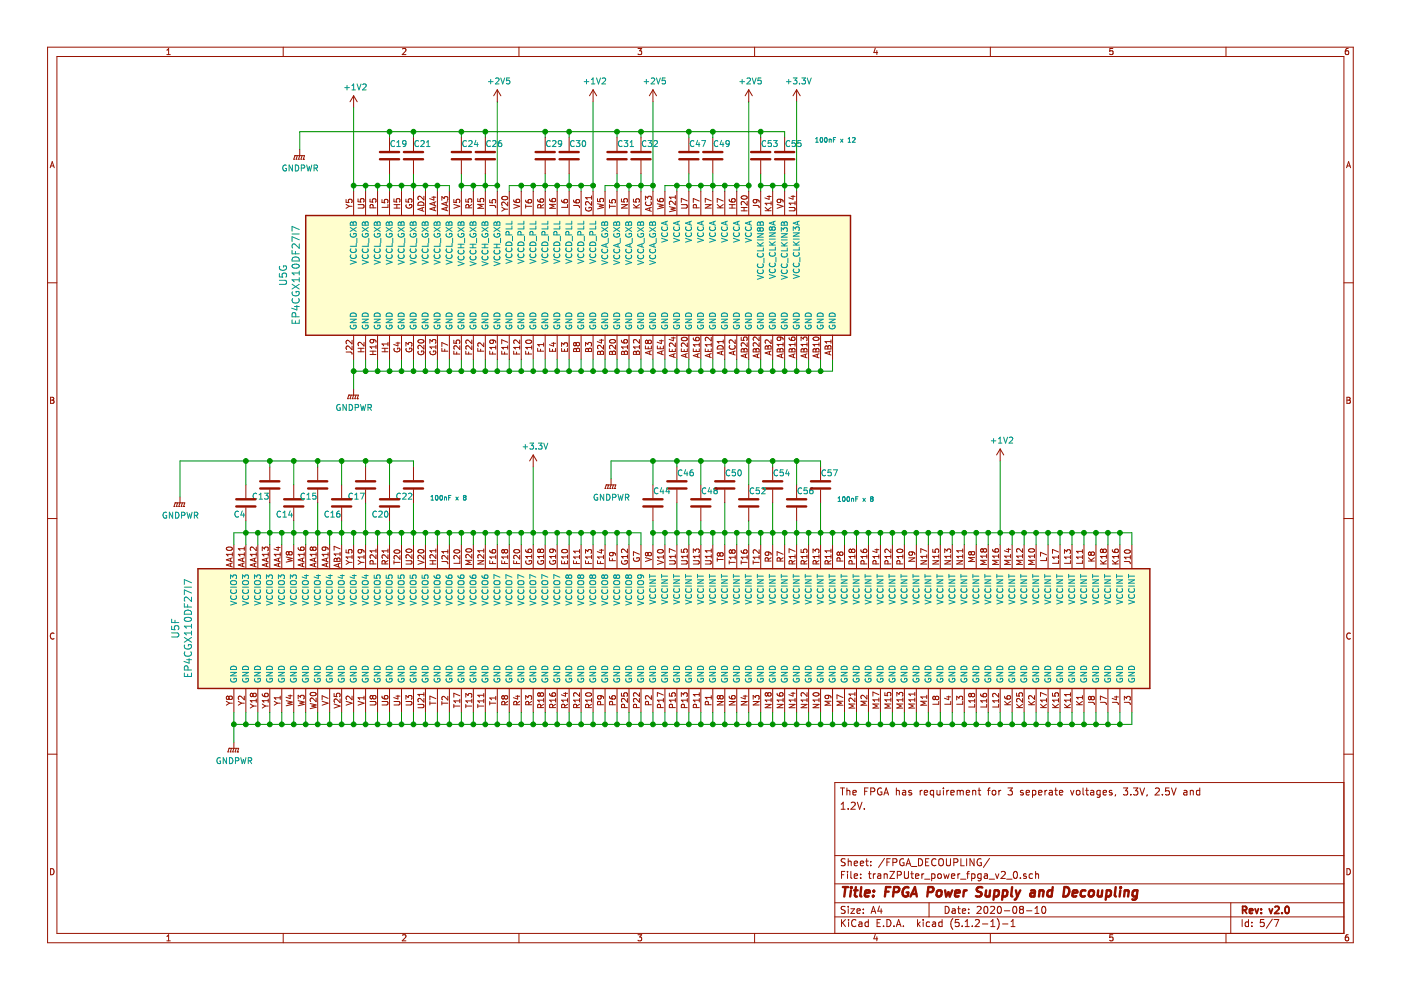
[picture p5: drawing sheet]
<svg xmlns="http://www.w3.org/2000/svg" width="297mm" height="210mm" viewBox="0 0 297 210" stroke-linecap="round" stroke-linejoin="round" font-family="sans-serif">
<g fill="none" stroke="#981200" stroke-width=".21">
<path d="M10.1 10h276.8v189.9h-276.8zM12.1 12h272.8v185.9h-272.8zM35.4 11.6h.7M35.4 10.6l.4-.3v1.3M60 10v2M85.3 10.4l.5-.1 .3 .3-.8 1h.8M105.4 19v2.6M105.4 19l-.7 1.3M105.4 19l.8 1.3M110 10v2M125.7 19l-.7 1.3M125.7 19v2.6"/>
<path d="M125.7 19l.8 1.3M135.3 10.3h.8l-.5 .5 .4 .1v.5l-.2 .2-.5-.2M138.4 19v2.6M138.4 19l-.7 1.3M138.4 19l.8 1.3M158.7 19l-.7 1.3M158.7 19v2.6M158.7 19l.8 1.3M160 10v2M168.9 19v2.6M168.9 19l-.8 1.3M168.9 19l.8 1.3"/>
<path d="M185.6 10.2l-.3 .9h.8M185.9 10.7v.9M210 10v2M235.9 10.3h-.6v.6l.6-.1v.6l-.1 .2-.5-.2M259.9 10v2M285.9 10.3h-.4l-.2 .3-.1 .7 .3 .3 .4-.2v-.6h-.4l-.3 .2M10.6 35.6l.5-1.3 .4 1.3M10.7 35.2h.7M62.3 33.8h.1M62.5 33h.1M62.5 33l-.2 .8M62.5 33h2.1l-.3 .8"/>
<path d="M62.8 33.8h.1M63 33l-.2 .8M63.3 33.8h.1M63.5 31.7v1.3l-.2 .8M63.8 33.8h.1M64.1 33l-.3 .8M64.3 33.8h.1M75 20.3v2.5M75 20.3l-.8 1.3M75 20.3l.7 1.3M82.6 29.2v2.8M82.6 34v2.8"/>
<path d="M87.7 29.2v2.8M87.7 34v2.8M97.8 29.2v2.8M97.8 34v2.8M102.9 29.2v2.8M102.9 34v2.8M115.6 29.2v2.8M115.6 34v2.8M120.7 29.2v2.8M120.7 34v2.8M130.8 29.2v2.8M130.8 34v2.8"/>
<path d="M135.9 29.2v2.8M135.9 34v2.8M146.1 29.2v2.8M146.1 34v2.8M151.1 29.2v2.8M151.1 34v2.8M161.3 29.2v2.8M161.3 34v2.8M166.4 29.2v2.8M166.4 34v2.8M285.5 35.6l.4-1.3 .5 1.3M285.6 35.2h.6"/>
<path d="M10.1 60h2M73.4 42.3v.6l.6 .1-.1-.2 .1-.5h.5l.1 .2-.1 .5M73.4 43.3l.6 .4M74 43.7h.6M74 43.7l-.6 .5M75 40.6v5.1M75.9 42.2v.6l.6 .1-.1-.3 .1-.4h.6l.1 .2-.1 .5M75.9 43.4h1.1l.2 .2-.1 .4-.1 .1h-1.1M77.5 40.6v5.1M78.5 42.2v.6l.6 .1-.2-.5 .3-.3h.3l.2 .3-.1 .5M79.1 44.1l-.1-.7h-.4l-.1 .7h1.2M80 40.6v5.1"/>
<path d="M81 42.3v.6l.6 .1-.1-.2 .1-.5h.5l.2 .2-.2 .5M82.3 43.4v.6h-1.3M82.6 40.6v5.1M83.5 42.2v.6l.6 .1-.1-.3 .1-.4h.6l.1 .2-.1 .5M83.5 43.4h1.3M83.5 44.1h1.3M84.1 43.4v.7M85.1 40.6v5.1M86.1 42.2v.6l.6 .1-.2-.5 .3-.3h.3l.2 .3-.1 .5M86.1 43.4a.57 .57 0 0 0 .6 .8 .57 .57 0 0 0 .5-.8h-.4v.2M87.7 40.6v5.1M88.8 42.9a.67 .67 0 0 1 .7 0 .67 .67 0 0 1 .4 .6h-1.3z"/>
<path d="M89.5 44.1v.6M89.9 41.6v.8l-.9-.8-.4 .2 .1 .5M89.9 44l-1.3 .4 1.3 .4M90.2 40.6v5.1M91.6 41.8h.8M92 41.6v.8l-.9-.3M92.1 42.9v.6M92.1 44v.6M92.4 43.9l-1.3 .4 1.3 .4M92.4 42.8l-1.3 .4 1.3 .4M92.7 40.6v5.1M93.7 42.5v-.8l.5 .4 .1-.3 .4-.1 .3 .2-.2 .6"/>
<path d="M94.6 42.9v.6M94.6 44v.6M95 43.9l-1.3 .4 1.3 .4M95 42.8l-1.3 .4 1.3 .4M95.3 40.6v5.1M96.2 42.3v.6l.6 .1-.1-.2 .1-.5h.6l.1 .2-.1 .5M96.2 43.3l1.3 .4-1.3 .5M97.8 40.6v5.1M98.8 42.2v.6l.6 .1-.2-.5 .3-.3h.3l.2 .3-.1 .5M99.4 44.1l-.1-.7h-.4l-.1 .7h1.2M100 43.4l-.6 .4M100.4 40.6v5.1"/>
<path d="M101.3 42.1v.6l.6 .1-.1-.2 .1-.4 .5-.1 .2 .2-.2 .5M102.6 43.3h-1.3l.9 .4-.9 .5h1.3M102.9 40.6v5.1M103.8 42.4v.6h.6l-.1-.5 .3-.2h.3l.2 .2-.1 .5M103.8 43.6h.9l.4 .1v.3M105.4 40.6v5.1M106.4 43.9l.6 .4M106.5 41.8a.74 .74 0 0 1 1.1 .3 .72 .72 0 0 1-1.2-.2zM107 44.3h.6M107 44.3l-.6 .5M107.6 42.9v.7l-.9-.7-.3 .2 .1 .5M108 40.6v5.1"/>
<path d="M108.9 42.4v.2l.3 .3 .8 .1 .2-.3-.1-.4-.5-.1-.2 .3v.2l.2 .3M108.9 43.3l1.3 .4-1.3 .5M110.5 40.6v5.1M111.5 42.4v.2a.79 .79 0 0 0 1.2 .2v-.4l-.5-.1-.3 .2v.3l.3 .2M111.5 43.4v.7M111.5 43.7h1.2M113.1 40.6v5.1M114 42.3l.1 .4 .4 .2 .7-.2v-.4l-.2-.2-.5 .2v.3l.2 .3M114.7 44.1l-.2-.7h-.4l-.1 .7h1.3M115.3 43.4l-.6 .4M115.6 40.6v5.1M116.5 42.2l.1 .3 .5 .3 .6-.1v-.5h-.6l-.1 .3 .3 .3"/>
<path d="M117.8 43.3h-1.3l.9 .4-.9 .5h1.3M118.1 40.6v5.1M119.1 42.4v.2a.79 .79 0 0 0 1.2 .1l-.1-.4h-.5l-.2 .4 .3 .3M120.3 43.4v.6h-1.2M120.7 40.6v5.1M121.6 42.4v.2a.79 .79 0 0 0 1.3 .2l-.1-.4-.5-.1-.2 .2v.3l.2 .2M121.6 43.6h.9l.3 .1 .1 .3M123.2 40.6v5.1M124.2 44a.57 .57 0 0 0 .6 .8 .57 .57 0 0 0 .5-.8h-.4v.2M125.4 42.7v.8l-.9-.8-.4 .3 .2 .5M125.4 41.5v.8M125.4 41.9h-1.3l.4 .4"/>
<path d="M125.7 40.6v5.1M126.7 42.1v.6l.6 .1-.1-.2v-.4l.6-.1 .2 .2-.2 .5M126.7 43.2l1.3 .3-1 .2 1 .3-1.3 .3M128.3 40.6v5.1M129.2 42.4v.6h.6l-.1-.5 .3-.2h.3l.2 .2-.1 .5M129.2 43.4v.7M129.2 43.7h1.3M130.8 40.6v5.1M131.8 42.2v.6l.6 .1-.2-.3 .2-.4h.5l.1 .2-.1 .5M131.8 43.4h1.2l-1.2 .7h1.2M133.4 40.6v5.1M134.3 42.2v.6l.6 .1-.1-.5 .2-.3h.3l.3 .3-.2 .5"/>
<path d="M134.3 44.1h1.3M134.3 43.4l.7 .7M135.6 43.4l-.7 .5M135.9 40.6v5.1M136.8 42.4v-.8l.5 .4 .1-.3h.6l.1 .1-.1 .6M137 42.8a.56 .56 0 0 0 .1 .7 .56 .56 0 0 0 .7 0l.3-.3-.1-.4M137.8 44.1v.6M138.1 44l-1.3 .4 1.3 .4M138.4 40.6v5.1M139.4 42.2l.1 .3 .4 .3 .6-.1 .1-.5h-.7v.3l.2 .3M139.4 43.2l1.2 .3-.9 .2 .9 .3-1.2 .3M141 40.6v5.1"/>
<path d="M141.9 43.8l1.3 .3-.9 .2 .9 .3-1.3 .3M143.2 42.6v.8l-.9-.8-.4 .3 .1 .5M143.2 41.5v.7M143.2 41.8h-1.3l.4 .4M143.5 40.6v5.1M144.5 43.4h1l.2 .2v.4l-.2 .1h-1M145.7 42.6l-1.2-.5v.8M146.1 40.6v5.1M147.7 44.1l-.2-.7h-.4l-.1 .7h1.3M148.3 42.6l-1.3-.5v.8M148.6 40.6v5.1M149.5 43.4h1.3l-1.3 .7h1.3"/>
<path d="M150.8 42.6l-1.3-.5v.8M151.1 40.6v5.1M152.1 44.1h1.2M152.1 43.4l.7 .7M153.3 42.6l-1.2-.5v.8M153.3 43.4l-.7 .5M153.7 40.6v5.1M154.6 42.2v.3a.79 .79 0 0 0 1.3 .1l-.2-.4h-.5l-.1 .4 .2 .3M154.6 43.4h1.3M154.6 44.1h1.3M155.2 43.4v.7M156.2 40.6v5.1"/>
<path d="M157.1 44h1.3M157.1 44.7h1.3M157.2 41.7a.62 .62 0 0 1 .7-.3 .62 .62 0 0 1 .5 .7 .62 .62 0 0 1-.8 .2 .62 .62 0 0 1-.4-.6zM157.8 44v.7M158.4 42.7v.8l-.9-.8-.4 .3 .2 .4M158.7 40.6v5.1M159.7 43.6h.9l.3 .1 .1 .3M160.2 42.3l.3 .2-.1 .4-.2 .1h-.4l-.1-.5 .2-.2 .9 .2 .2 .4M161.3 40.6v5.1M162.2 44.7h1.3M162.2 44l.8 .7M162.7 41.7h.8"/>
<path d="M163.1 41.5v.8l-.9-.3M163.5 43.1h-1.3l.4 .4M163.5 42.7v.8M163.5 44l-.7 .5M163.8 40.6v5.1M164.8 43.3l1.2 .4-1.2 .5M165.3 42.2l.2 .3v.4h-.6l-.1-.4 .2-.3 .7 .1 .3 .2v.4M166.4 40.6v5.1M167.3 44h1l.3 .2-.1 .4-.2 .1h-1M167.7 41.6h.9M168.1 41.5v.7l-.9-.3M168.6 42.7v.7"/>
<path d="M168.6 43.1h-1.3l.4 .3M168.9 40.6v5.1M284.9 60h2M73.4 74.6l1.1 .1 .1 .4M74.6 72.1v.8l-.9-.8-.3 .3 .1 .5M74.6 73.4v.8l-.9-.8-.3 .2 .1 .5M75 71.1v5.1M75.9 73.8h1.3M75.9 74.6h1.3M76.5 73.8v.8M77.2 72.6v.8l-.9-.8-.4 .2 .1 .5M77.5 71.1v5.1"/>
<path d="M78.5 75.2h1.2M78.5 74.5h1.2M79 72l.2 .2v.4l-.2 .1-.4-.1-.1-.4 .2-.2 .9 .1 .1 .5M79.1 74.5v.7M79.7 73.2v.7M79.7 73.5h-1.2l.3 .4M80 71.1v5.1M81 73.8h1.3M81 74.6h1.3M81.6 73.8v.8M82.3 72.6v.7M82.3 72.9h-1.3l.3 .4"/>
<path d="M82.6 71.1v5.1M83.6 73.9a.57 .57 0 0 0 .6 .7 .57 .57 0 0 0 .5-.8h-.4v.2M84 72.7h.8M84.4 72.6v.7l-.9-.3M85.1 71.1v5.1M86.1 73.4v-.8l.4 .4 .2-.3 .4-.1 .2 .3-.1 .5M86.1 73.9a.57 .57 0 0 0 .6 .7 .57 .57 0 0 0 .5-.8h-.4v.2M87.7 71.1v5.1M88.7 74.5a.57 .57 0 0 0 .6 .7 .57 .57 0 0 0 .4-.8h-.4v.3M88.7 72.1a.61 .61 0 0 1 .7-.2 .61 .61 0 0 1 .4 .7 .76 .76 0 0 1-1.2-.3zM89.9 73.2v.8l-.9-.8-.4 .3 .1 .4M90.2 71.1v5.1"/>
<path d="M91.1 72.8v-.8l.5 .4 .2-.3 .4-.1 .2 .2-.1 .6M91.2 74.5a.57 .57 0 0 0 .6 .7 .57 .57 0 0 0 .5-.8h-.4v.3M92.4 73.2v.7M92.4 73.6h-1.3l.4 .3M92.7 71.1v5.1M93.7 73.8v.7h1.3M94.3 74v.5M95 73.2l-1.3-.6v.9M95.3 71.1v5.1M96.2 72.1v.7h.6l-.1-.2 .1-.5h.6l.1 .2-.1 .5M96.2 74.5v.6h1.3M96.8 74.6v.5"/>
<path d="M97.5 73.3v.8l-.9-.8-.4 .2 .1 .5M97.8 71.1v5.1M98.8 74.5v.6h1.2M99.4 74.6v.5M100 73.3v.8l-.9-.8-.3 .2 .1 .5M100 72.1v.8l-.9-.8-.3 .2 .1 .5M100.4 71.1v5.1M101.3 73.8v.7h1.3M101.9 74v.5M102.6 72.7v.8l-.9-.8-.4 .2 .1 .5M102.9 71.1v5.1M103.8 74.5v.6h1.3"/>
<path d="M104.4 72.1l.2 .2v.4l-.2 .1h-.4l-.2-.5 .3-.2h.7l.3 .2v.4M104.4 74.6v.5M105.1 73.3v.7M105.1 73.7h-1.3l.4 .3M105.4 71.1v5.1M106.4 74.5v.6h1.2M107 74.6v.5M107.6 72.6l-1.2-.6v.9M107.6 73.3v.7M107.6 73.7h-1.2l.3 .3M108 71.1v5.1M108.9 74.5v.6h1.3"/>
<path d="M109.5 74.6v.5M110.2 72.1v.8l-.9-.8-.4 .2 .1 .5M110.2 73.3v.7M110.2 73.7h-1.3l.4 .3M110.5 71.1v5.1M111.5 74.5v.6h1.2M111.5 72.3a.74 .74 0 0 1 1.2 .2 .72 .72 0 0 1-1.2-.1zM112.1 74.6v.5M112.7 73.3v.7M112.7 73.7h-1.2l.3 .3M113.1 71.1v5.1M114 73.8v.7h1.3"/>
<path d="M114.6 74v.5M115.3 72.7v.7M115.3 73.1h-1.3l.3 .3M115.6 71.1v5.1M116.5 73.9v.6h1.3v-.6M117 72.8h.8M117.1 74v.5M117.4 72.6v.8l-.9-.3M118.1 71.1v5.1M119.1 73.5v-.8l.4 .4 .2-.4 .6 .1-.1 .7M119.1 73.9v.6h1.2v-.6M119.7 74v.5"/>
<path d="M120.7 71.1v5.1M121.7 74l.3-.1 .2 .2 .1-.2 .3-.1 .3 .2v.5h-1.3zM122.2 72.9l-.3-.3-.3 .3v.2l.3 .2 .3-.2M122.2 72.9l.2-.3h.2l.3 .3-.1 .3-.2 .1h-.2l-.2-.2M122.2 72.9v.2M122.2 74.1v.4M123.2 71.1v5.1M124.1 73.4v-.8l.5 .4 .2-.3 .4-.1 .2 .3-.1 .5M124.2 74l.3-.1 .3 .2 .1-.2 .3-.1 .2 .2v.5h-1.3zM124.8 74.1v.4M125.7 71.1v5.1M126.8 74.5h.4l.1 .2 .2-.3 .3 .1 .2 .6h-1.3z"/>
<path d="M127.1 72.1h.9M127.3 74.7v.4M127.5 71.9v.8l-.9-.3M128 73.2v.8l-1-.8-.3 .3 .1 .4M128.3 71.1v5.1M129.3 72.1a.61 .61 0 0 1 .8-.2 .61 .61 0 0 1 .3 .7 .76 .76 0 0 1-1.2-.3zM129.3 74.5h.4l.1 .2 .3-.3 .3 .1 .1 .6h-1.3zM129.8 74.7v.4M130.5 73.2v.8l-.9-.8-.4 .3 .1 .4M130.8 71.1v5.1M131.8 72.1l.1 .5 .4 .1h.6l.1-.6-.2-.1-.5 .1-.1 .4 .3 .2M131.9 74.5h.3l.2 .2 .2-.3 .3 .1 .1 .6h-1.2z"/>
<path d="M132.4 74.7v.4M133 73.2v.7M133 73.6h-1.2l.3 .3M133.4 71.1v5.1M134.4 74.5h.4l.1 .2 .2-.3 .3 .1 .2 .6h-1.3zM134.9 74.7v.4M135.6 72v.8l-.9-.8-.4 .2 .1 .5M135.6 73.2v.7M135.6 73.6h-1.3l.4 .3M135.9 71.1v5.1M136.8 73.3v.6h1.3v-.6M137.4 72.4l.2-.3h.3l.2 .3v.3l-.2 .2h-.3l-.2-.3"/>
<path d="M137.4 72.4l-.3-.3-.3 .3v.2l.3 .3 .3-.3M137.4 72.4v.2M137.4 73.5v.4M137.8 74.5v.6M138.1 74.4l-1.3 .4 1.3 .4M138.4 71.1v5.1M139.4 73.3v.6h1.2v-.6M139.8 72.2h.8M140 73.5v.4M140.2 72.1v.8l-.9-.3M140.3 74.5v.6M140.6 74.4l-1.2 .4 1.2 .4"/>
<path d="M141 71.1v5.1M141.9 73.9v.6h1.3v-.6M142.3 71.6h.9M142.5 74.1v.4M142.8 71.5v.7l-.9-.3M142.8 75.1v.6M143.2 72.7v.8l-.9-.8-.4 .3 .1 .5M143.2 75l-1.3 .4 1.3 .4M143.5 71.1v5.1M144.5 73.9v.6h1.2v-.6M144.6 71.6a.61 .61 0 0 1 .7-.1 .61 .61 0 0 1 .4 .6 .76 .76 0 0 1-1.2-.3zM145.1 74.1v.4"/>
<path d="M145.4 75.1v.6M145.7 72.7v.8l-.9-.8-.3 .3 .1 .5M145.7 75l-1.2 .4 1.2 .4M146.1 71.1v5.1M147 71.6l.1 .5 .4 .1h.6l.1-.6-.2-.1-.5 .1v.4l.2 .2M147 73.9v.6h1.3v-.6M147.6 74.1v.4M147.9 75.1v.6M148.3 72.7v.8M148.3 73.1h-1.3l.3 .4M148.3 75l-1.3 .4 1.3 .4M148.6 71.1v5.1"/>
<path d="M149.5 73.9v.6h1.3v-.6M150.1 74.1v.4M150.4 75.1v.6M150.8 71.5v.8l-.9-.8-.4 .3 .2 .4M150.8 72.7v.8M150.8 75l-1.3 .4 1.3 .4M150.8 73.1h-1.3l.4 .4M151.1 71.1v5.1M152.2 73.4a.67 .67 0 0 1 .8-.1 .67 .67 0 0 1 .3 .7h-1.2zM153 74.5v.6M153.3 72.4h-1.2l.3 .4M153.3 72.1v.7"/>
<path d="M153.3 74.4l-1.2 .4 1.2 .5M153.7 71.1v5.1M154.7 73.3a.56 .56 0 0 0 .1 .7 .56 .56 0 0 0 .8 0l.3-.4-.2-.3M155.5 74.5v.6M155.9 72.1v.8l-.9-.8-.4 .2 .1 .5M155.9 74.4l-1.3 .4 1.3 .5M156.2 71.1v5.1M157.1 71.5v.6l.7 .1-.2-.2 .2-.5h.5l.1 .2-.1 .5M157.2 74l.3-.1 .3 .3 .2-.3h.2l.2 .2v.5h-1.3zM157.8 74.2v.4M158.1 75.1v.7M158.4 72.7v.8l-.9-.8-.4 .2 .2 .5"/>
<path d="M158.4 75l-1.3 .4 1.3 .5M158.7 71.1v5.1M159.8 74l.2-.1 .3 .3 .2-.3h.2l.3 .2v.5h-1.3zM160.3 74.2v.4M160.6 75.1v.7M161 71.5v.7l-1-.7-.3 .2 .1 .5M161 72.7v.8l-1-.8-.3 .2 .1 .5M161 75l-1.3 .4 1.3 .5M161.3 71.1v5.1M162.3 73.4l.3-.1 .2 .3 .3-.3h.2l.2 .2v.5h-1.3zM162.8 73.6v.4M163.1 74.5v.6"/>
<path d="M163.5 72.1v.8l-.9-.8-.4 .2 .1 .5M163.5 74.4l-1.3 .4 1.3 .5M163.8 71.1v5.1M164.8 74l.3-.1 .3 .3 .2-.3h.2l.2 .2v.5h-1.2zM165.3 71.5l.2 .2v.4l-.2 .1-.4-.1-.1-.4 .2-.2h.7l.3 .2v.4M165.4 74.2v.4M165.7 75.1v.7M166 72.7v.7M166 73h-1.2l.3 .4M166 75l-1.2 .4 1.2 .5M166.4 71.1v5.1M167.3 71.6v.2a.79 .79 0 0 0 1.3 .1l-.2-.4h-.5l-.1 .4 .2 .3"/>
<path d="M167.4 74l.3-.1 .2 .3 .2-.3h.2l.3 .2v.5h-1.3zM167.9 74.2v.4M168.2 75.1v.7M168.6 72.7v.7M168.6 73h-1.3l.4 .4M168.6 75l-1.3 .4 1.3 .5M168.9 71.1v5.1M169.8 72.2v-.7l.5 .4 .1-.4h.6l.1 .2-.1 .5M169.9 74l.3-.1 .2 .3 .3-.3h.2l.2 .2v.5h-1.3zM170.4 74.2v.4M170.8 75.1v.7M171.1 72.7v.7"/>
<path d="M171.1 73h-1.3l.4 .4M171.1 75l-1.3 .4 1.3 .5M171.4 71.1v5.1M172.5 71.6a.74 .74 0 0 1 1.1 .3 .72 .72 0 0 1-1.2-.1zM172.5 74l.2-.1 .3 .3 .2-.3h.2l.2 .2v.5h-1.2zM173 74.2v.4M173.3 75.1v.7M173.6 72.7v.7M173.6 75l-1.2 .4 1.2 .5M173.6 73h-1.2l.3 .4M174 71.1v5.1M175 73.4l.3-.1 .2 .3 .3-.3h.2l.2 .2v.5h-1.3z"/>
<path d="M175.5 73.6v.4M175.8 74.5v.6M176.2 72.1v.7M176.2 74.4l-1.3 .4 1.3 .5M176.2 72.4h-1.3l.4 .4M176.5 71.1v5.1M10.7 84.2h.5l.2 .3-.2 .3 .3 .3-.3 .4h-.5zM10.7 84.8h.5M57.2 99v2.8M67.4 99v2.8M73.7 84.5h.1M74 83.8h.1"/>
<path d="M74 83.8l-.3 .7M74 83.8h2l-.3 .7M74.2 84.5h.1M74.5 83.8l-.3 .7M74.7 84.5h.1M75 82.5v1.3l-.3 .7M75.2 84.5h.1M75.5 83.8l-.3 .7M75.7 84.5h.1M77.5 99v2.8M87.7 99v2.8M113.1 96.5l-.8 1.2"/>
<path d="M113.1 96.5v2.5M113.1 96.5l.7 1.2M143.5 99v2.8M153.7 99v2.8M163.8 99v2.8M174 99v2.8M212.1 95.2l-.8 1.3M212.1 95.2v2.5M212.1 95.2l.7 1.3M285.6 84.2h.4l.3 .3-.3 .3 .3 .3-.2 .4h-.5zM285.6 84.8h.4M10.1 109.9h2"/>
<path d="M36.9 107.4h.1M37.1 106.6h.1M37.1 106.6l-.2 .8M37.1 106.6h2.1l-.3 .8M37.4 107.4h.1M37.7 106.6l-.3 .8M37.9 107.4h.1M38.2 105.4v1.2l-.3 .8M38.4 107.4h.1M38.7 106.6l-.3 .8M38.9 107.4h.1M48.1 116.1a.68 .68 0 0 1 1.2 .3 .72 .72 0 0 1-1.3-.1z"/>
<path d="M48.9 118.4v.6M48.9 119.5v.6M49.3 119.4l-1.3 .4 1.3 .4M49.3 118.3l-1.3 .4 1.3 .4M49.3 117.2v.7M49.3 117.5h-1.3l.3 .4M49.6 115.5v5.1M51.4 118.4v.6M51.4 119.5v.6M51.8 117.5h-1.3l.4 .4M51.8 119.4l-1.3 .4 1.3 .4M51.8 118.3l-1.3 .4 1.3 .4"/>
<path d="M51.8 116v.7M51.8 117.2v.7M51.8 116.3h-1.3l.4 .4M52.1 102.8v2.8M52.1 107.6v2.8M52.1 115.5v5.1M54 118.4v.6M54 119.5v.6M54.3 117.5h-1.2l.3 .4M54.3 116v.8l-.9-.8-.3 .2 .1 .5M54.3 119.4l-1.2 .4 1.2 .4M54.3 118.3l-1.2 .4 1.2 .4"/>
<path d="M54.3 117.2v.7M54.7 115.5v5.1M55.6 116.8v-.8l.5 .4 .1-.4 .6 .1-.1 .7M56.5 118.4v.6M56.5 119.5v.6M56.9 117.5h-1.3l.4 .4M56.9 119.4l-1.3 .4 1.3 .4M56.9 118.3l-1.3 .4 1.3 .4M56.9 117.2v.7M57.2 103.8v2.8M57.2 115.5v5.1M58.6 116.1h.8"/>
<path d="M59 115.9v.8l-.9-.3M59.1 118.4v.6M59.1 119.5v.6M59.4 117.5h-1.3l.4 .4M59.4 119.4l-1.3 .4 1.3 .4M59.4 118.3l-1.3 .4 1.3 .4M59.4 117.2v.7M59.7 115.5v5.1M60.7 118.1l1.2 .3-.9 .2 .9 .3-1.2 .3M61.2 117.2l.3-.2h.2l.2 .2v.2l-.2 .3-.4-.1-.1-.2M61.2 117.2l-.2-.2-.3 .2 .1 .4h.3l.1-.2M61.2 117.2v.2"/>
<path d="M62.3 102.8v2.8M62.3 107.6v2.8M62.3 115.5v5.1M63.2 116.1l.1 .4 .5 .2 .6-.1v-.5h-.6l-.1 .4 .3 .2M64.1 118.4v.6M64.1 119.5v.6M64.5 117.5h-1.3l.4 .4M64.5 119.4l-1.3 .4 1.3 .4M64.5 118.3l-1.3 .4 1.3 .4M64.5 117.2v.7M64.8 115.5v5.1M66.3 116.2l-.2-.2-.3 .2 .1 .4h.3l.1-.1"/>
<path d="M66.3 116.2l.2-.2h.3l.2 .2v.3l-.2 .2-.4-.1-.1-.1M66.3 116.2v.3M66.7 118.4v.6M66.7 119.5v.6M67 117.5h-1.2l.3 .4M67 119.4l-1.2 .4 1.2 .4M67 118.3l-1.2 .4 1.2 .4M67 117.2v.7M67.4 103.8v2.8M67.4 115.5v5.1M68.9 116l.2 .2-.1 .4h-.6l-.1-.4 .2-.2h.8l.2 .2 .1 .4M69.2 118.4v.6"/>
<path d="M69.2 119.5v.6M69.6 117.5h-1.3l.4 .4M69.6 119.4l-1.3 .4 1.3 .4M69.6 118.3l-1.3 .4 1.3 .4M69.6 117.2v.7M69.9 115.5v5.1M71 118.4h.2l.2 .2 .3-.3h.2l.2 .3v.4h-1.3zM71.4 118.6v.4M71.7 119.6v.6M72.1 119.4l-1.3 .5 1.3 .4M72.1 117.1v.7M72.1 116.4l-1.3-.6v.9"/>
<path d="M72.1 117.5h-1.3l.4 .3M72.4 102.8v2.8M72.4 107.6v2.8M72.4 115.5v5.1M73.4 116.6v.6l.6 .1-.1-.2 .1-.5h.5l.1 .2-.1 .5M73.4 118.8l.6 .4M74 119.2h.6M74 119.2l-.6 .5M74.6 118.1h-1.2l.3 .3M74.6 117.7v.7M75 115.5v5.1M75.9 118.8l.7 .4"/>
<path d="M76.5 116.5l.2 .3-.1 .3-.1 .2-.5-.1-.1-.4 .3-.3 .7 .1 .2 .2 .1 .3M76.6 119.2h.6M76.6 119.2l-.7 .5M77.2 118.1h-1.3l.4 .3M77.2 117.7v.7M77.5 103.8v2.8M77.5 115.5v5.1M79.1 119.6v-.6l-.5-.1-.1 .7h1.2M79.7 117.6v.8l-.9-.8-.3 .3 .1 .5M79.7 116.4v.8M79.7 116.8h-1.2l.3 .4M80 115.5v5.1"/>
<path d="M81.6 119.6v-.6l-.5-.1-.1 .7h1.3M82.3 117.6v.8l-1-.8-.3 .3 .1 .5M82.3 116.8h-1.3l.3 .4M82.3 118.9l-.7 .4M82.3 116.4v.8M82.6 102.8v2.8M82.6 107.6v2.8M82.6 115.5v5.1M83.5 119.2h1.3M83.5 118.9v.7M83.7 116.7a.61 .61 0 0 1 .7-.2 .61 .61 0 0 1 .3 .6 .76 .76 0 0 1-1.2-.2zM84.8 117.8v.8l-.9-.8-.4 .2 .2 .5"/>
<path d="M85.1 115.5v5.1M86.1 118.9h1l.2 .2v.4l-.2 .1h-1M86.1 116.6a.62 .62 0 0 1 .8-.3 .62 .62 0 0 1 .4 .7 .62 .62 0 0 1-.7 .2 .62 .62 0 0 1-.5-.6zM87.3 117.6v.8l-.9-.8-.3 .2 .1 .5M87.7 103.8v2.8M87.7 115.5v5.1M88.6 118.8l1.3 .4-1.3 .5M88.7 116.7a.74 .74 0 0 1 1.2 .3 .72 .72 0 0 1-1.3-.2zM89.9 117.7v.8l-.9-.8-.4 .3 .1 .4M90.2 115.5v5.1M91.1 118.9h1.3M91.1 119.6h1.3"/>
<path d="M91.8 118.9v.7M92.4 117.6v.8l-.9-.8-.4 .2 .2 .5M92.4 116.4v.7M92.4 116.8h-1.3l.4 .3M92.7 115.5v5.1M93.7 119.1h1.1l.2 .4M95 116.6v.7M95 117.8v.8l-1-.8-.3 .2 .1 .5M95 117h-1.3l.3 .3M95.3 115.5v5.1M96.3 116.7a.62 .62 0 0 1 .7-.2 .62 .62 0 0 1 .4 .6 .62 .62 0 0 1-.7 .3 .62 .62 0 0 1-.4-.7zM97.5 117.8v.8l-.9-.8-.4 .2 .1 .5"/>
<path d="M97.5 118.9v.5h-1.3M97.8 115.5v5.1M98.8 116.5a.74 .74 0 0 1 1.2 .3 .74 .74 0 0 1-1.2-.2zM100 117.5v.8l-.9-.8-.3 .3 .1 .5M100 118.8h-1.2l.9 .4-.9 .5h1.2M100.4 115.5v5.1M101.3 118.9h1.3l-1.3 .7h1.3M102.6 117.6v.8l-.9-.8-.4 .2 .1 .5M102.6 116.8h-1.3l.4 .3M102.6 116.4v.7M102.9 115.5v5.1M103.8 116.6v.3a.79 .79 0 0 0 1.3 .1l-.1-.4h-.6l-.1 .4 .3 .3"/>
<path d="M103.8 118.9v.6h1.3M104.4 119.1v.4M105.1 118.1h-1.3l.4 .3M105.1 117.7v.7M105.4 115.5v5.1M106.4 118.9v.6h1.2M106.9 116.8l-.2-.3-.3 .3v.2l.2 .3 .3-.3M106.9 116.8l.3-.3 .3 .1 .1 .2v.3l-.2 .2h-.2l-.3-.3M106.9 116.8v.2M107 119.1v.4M107.6 118.1h-1.2l.3 .3M107.6 117.7v.7"/>
<path d="M108 115.5v5.1M108.9 118.9v.6h1.3M109 116.7a.74 .74 0 0 1 1.2 .3 .72 .72 0 0 1-1.3-.2zM109.5 119.1v.4M110.2 117.7v.8l-.9-.8-.4 .3 .1 .4M110.5 115.5v5.1M111.5 116.5l.1 .5 .4 .2 .6-.1 .1-.6-.2-.1-.5 .1-.1 .4 .3 .3M111.5 118.9a.57 .57 0 0 0 .6 .8 .57 .57 0 0 0 .5-.8h-.4v.2M112.7 118h-1.2l.3 .4M112.7 117.6v.8M113.1 115.5v5.1M114.1 118.9a.57 .57 0 0 0 .5 .8 .57 .57 0 0 0 .5-.8h-.4v.2"/>
<path d="M114.5 116.7l-.2-.3-.3 .3 .1 .4h.3l.1-.2M114.5 116.7l.3-.3h.2l.3 .3-.1 .3-.2 .2-.3-.1-.2-.2M114.5 116.7v.2M115.3 118h-1.3l.3 .4M115.3 117.6v.8M115.6 115.5v5.1M116.6 118.9a.57 .57 0 0 0 .6 .8 .57 .57 0 0 0 .5-.8h-.4v.2M117.1 116.4l.2 .3v.3l-.6 .1-.2-.4 .3-.3 .7 .1 .2 .2 .1 .3M117.8 118h-1.3l.4 .4M117.8 117.6v.8M118.1 115.5v5.1M119.1 118.9v.6h1.2v-.6"/>
<path d="M119.1 116.7a.75 .75 0 0 1 1.2 .2 .73 .73 0 0 1-1.2-.1zM119.7 119.1v.4M120.3 117.7v.7M120.3 118.1h-1.2l.3 .3M120.7 115.5v5.1M121.6 118.9v.6h1.3M122.2 119.1v.4M122.9 118.1h-1.3l.4 .3M122.9 116.5v.8M122.9 117.7v.7M122.9 116.9h-1.3l.4 .4M123.2 115.5v5.1"/>
<path d="M124.1 117.3v-.8l.5 .5 .2-.4h.5l.1 .2-.1 .5M124.1 118.9v.6h1.3M124.8 119.1v.4M125.4 118.1h-1.3l.4 .3M125.4 117.7v.7M125.7 115.5v5.1M126.7 118.9v.6h1.3M127.1 116.6h.9M127.3 119.1v.4M127.5 116.5v.8l-.9-.3M128 118.1h-1.3l.3 .3M128 117.7v.7"/>
<path d="M128.3 103.6h.1M128.3 115.5v5.1M128.5 102.8h.1M128.5 102.8l-.2 .8M128.5 102.8h2.1l-.3 .8M128.8 103.6h.1M129 102.8l-.2 .8M129.2 118.3v.6h1.3M129.3 103.6h.1M129.6 101.5v1.3l-.3 .8M129.8 117.1l.2 .3v.3l-.7 .1-.1-.4 .3-.3 .7 .1 .2 .2 .1 .3M129.8 103.6h.1"/>
<path d="M129.8 118.4v.5M130.1 102.8l-.3 .8M130.3 103.6h.1M130.8 115.5v5.1M131.8 118.9a.57 .57 0 0 0 .6 .8 .57 .57 0 0 0 .5-.8h-.4v.2M133 116.4v.8l-.9-.8-.3 .3 .1 .5M133 117.6v.8M133 118h-1.2l.3 .4M133.4 115.5v5.1M134.4 118.3a.57 .57 0 0 0 .5 .7 .57 .57 0 0 0 .5-.8h-.4v.3M135.6 117.5l-1.3-.5v.8M135.9 115.5v5.1"/>
<path d="M136.8 118.2l1.3 .4-1.3 .5M137.4 117.4l-.3-.3-.3 .3 .2 .4h.3l.1-.2M137.4 117.4l.2-.3h.3l.2 .3v.3l-.2 .1h-.4l-.1-.2M137.4 117.4v.2M138.4 102.8v2.8M138.4 107.6v2.8M138.4 115.5v5.1M139.4 118.8l1.2 .4-1.2 .5M139.5 116.7a.74 .74 0 0 1 1.1 .3 .72 .72 0 0 1-1.2-.2zM140.6 118.1h-1.2l.3 .3M140.6 117.7v.7M141 115.5v5.1"/>
<path d="M141.9 118.9h1.1l.2 .2-.1 .4-.1 .1h-1.1M143.2 118h-1.3l.4 .3M143.2 116.9l-1.3-.6v.9M143.2 117.6v.7M143.5 103.8v2.8M143.5 115.5v5.1M144.5 118.9h1l.2 .2v.4l-.2 .1h-1M144.5 116.5v.6h.6l-.2-.5 .3-.2h.3l.2 .2-.1 .5M145.7 118h-1.2l.3 .3M145.7 117.6v.7M146.1 115.5v5.1M147 118.9h1l.3 .2-.1 .4-.2 .1h-1"/>
<path d="M147 117.2v-.8l.5 .4 .1-.3 .4-.1 .3 .2-.2 .6M148.3 118h-1.3l.3 .3M148.3 117.6v.7M148.6 102.8v2.8M148.6 107.6v2.8M148.6 115.5v5.1M149.5 118.9h1.1l.2 .2-.1 .4-.1 .1h-1.1M150.8 118h-1.3l.4 .3M150.8 116.8h-1.3l.4 .3M150.8 116.4v.7M150.8 117.6v.7M151.1 115.5v5.1"/>
<path d="M152.1 118.3v.7M152.1 118.6h1.2M152.6 117.4l-.2-.2-.3 .2v.3l.2 .2 .3-.2M152.6 117.4l.3-.2h.2l.2 .2v.4l-.2 .1h-.2l-.3-.2M152.6 117.4v.3M153.7 103.8v2.8M153.7 115.5v5.1M154.6 118.9v.7M154.6 119.2h1.3M155.2 116.8l-.3-.2-.3 .2 .1 .5h.3l.2-.2M155.2 116.8l.2-.2h.2l.3 .2-.1 .4-.2 .1h-.3l-.1-.2M155.2 116.8v.3"/>
<path d="M155.9 118.1h-1.3l.4 .4M155.9 117.8v.7M156.2 115.5v5.1M157.1 116.7l.2 .4 .4 .2h.6l.1-.6-.2-.1-.5 .1-.1 .4 .3 .2M157.1 119.2h1.3M157.1 118.9v.7M158.4 118.1h-1.3l.4 .4M158.4 117.8v.7M158.7 102.8v2.8M158.7 107.6v2.8M158.7 115.5v5.1M159.7 118.9v.7"/>
<path d="M159.7 119.2h1.3M161 118.1h-1.3l.3 .4M161 116.6v.8l-1-.8-.3 .2 .1 .5M161 117.8v.7M161.3 115.5v5.1M162.8 117l.2 .3v.3l-.2 .2-.5-.1-.1-.4 .3-.3 .9 .2 .1 .4M162.9 119l-.1-.7h-.5l-.1 .7h1.3M163.5 118.2l-.6 .5M163.8 103.8v2.8M163.8 115.5v5.1M165.4 119l-.1-.7h-.4l-.1 .7h1.2M166 117.5l-1.2-.5v.8"/>
<path d="M166 118.2l-.6 .5M166.4 115.5v5.1M168 119.6l-.1-.6-.5-.1-.1 .7h1.3M168.6 118h-1.3l.4 .4M168.6 117.6v.8M168.6 118.9l-.6 .4M168.6 116.9l-1.3-.5v.8M168.9 102.8v2.8M168.9 107.6v2.8M168.9 115.5v5.1M169.8 116.5v.6l.6 .1-.1-.5 .3-.3h.3l.2 .3-.1 .5M170.5 119.6l-.1-.6-.4-.1-.2 .7h1.3"/>
<path d="M171.1 118h-1.3l.4 .4M171.1 117.6v.8M171.1 118.9l-.6 .4M171.4 115.5v5.1M172.4 117.2v-.8l.5 .5 .1-.4 .4-.1 .2 .3-.1 .5M173 119.6v-.6l-.5-.1-.1 .7h1.2M173.6 118h-1.2l.3 .4M173.6 117.6v.8M173.6 118.9l-.6 .4M174 103.8v2.8M174 115.5v5.1M175.6 119.6l-.1-.6-.5-.1-.1 .7h1.3"/>
<path d="M176.2 118h-1.3l.4 .4M176.2 116.4v.8M176.2 117.6v.8M176.2 116.8h-1.3l.4 .4M176.2 118.9l-.6 .4M176.5 115.5v5.1M178 117.3l-.2-.3-.3 .3v.2l.2 .3 .3-.3M178 117.3l.2-.3h.3l.2 .3v.3l-.2 .2h-.3l-.2-.3M178 117.3v.2M178.1 119l-.1-.7h-.4l-.1 .7h1.2M179.1 115.5v5.1M180.6 116.7l-.3-.3-.3 .3 .1 .4h.3l.2-.2"/>
<path d="M180.6 116.7l.2-.3h.2l.3 .3-.1 .3-.2 .2-.3-.1-.1-.2M180.6 116.7v.2M180.7 119.6l-.1-.6-.5-.1-.1 .7h1.3M181.3 118h-1.3l.3 .4M181.3 117.6v.8M181.6 115.5v5.1M182.5 116.5l.2 .5 .4 .2 .6-.1v-.6l-.1-.1-.5 .1-.1 .4 .3 .3M183.2 119.6l-.1-.6-.4-.1-.2 .7h1.3M183.8 118h-1.3l.4 .4M183.8 117.6v.8M184.1 115.5v5.1M185.5 116.5h.8"/>
<path d="M185.7 119.6v-.6l-.5-.1-.1 .7h1.2M185.9 116.4v.8l-.9-.3M186.3 118h-1.2l.3 .4M186.3 117.6v.8M186.7 115.5v5.1M188.3 119.6l-.1-.6-.5-.1-.1 .7h1.3M188.9 118h-1.3l.4 .4M188.9 116.4v.8l-.9-.8-.4 .3 .1 .5M188.9 117.6v.8M189.2 115.5v5.1M190.3 116.5a.61 .61 0 0 1 .7-.1 .61 .61 0 0 1 .4 .6 .76 .76 0 0 1-1.3-.3zM190.8 119.6v-.6l-.5-.1-.2 .7h1.3"/>
<path d="M191.4 118h-1.3l.4 .4M191.4 117.6v.8M191.7 115.5v5.1M192.7 118.3h1.3l-1.3 .7h1.3M193.2 117l.3 .3-.1 .3-.2 .1h-.4l-.1-.4 .2-.3 .8 .1 .2 .2 .1 .3M194.3 115.5v5.1M195.2 118.9h1.3l-1.3 .7h1.3M196.5 118h-1.3l.4 .3M196.5 117.6v.7M196.5 116.9l-1.3-.6v.9M196.8 115.5v5.1M197.8 118.9h1.2l-1.2 .7h1.2"/>
<path d="M197.8 116.5v.6h.6l-.2-.5 .3-.2h.3l.2 .2-.1 .5M199 118h-1.2l.3 .3M199 117.6v.7M199.4 115.5v5.1M200.3 118.9h1.3l-1.3 .7h1.3M200.3 117.2v-.8l.5 .4 .1-.3 .4-.1 .3 .2-.2 .6M201.6 118h-1.3l.4 .3M201.6 117.6v.7M201.9 115.5v5.1M202.8 118.9h1.3l-1.3 .7h1.3M204.1 118h-1.3l.4 .3M204.1 116.8h-1.3l.4 .3"/>
<path d="M204.1 116.4v.7M204.1 117.6v.7M204.4 115.5v5.1M205.6 117h.1M205.6 117l-.2 .2v.2l.2 .3M205.6 117.7h.1M205.7 117l.2 .2M205.9 117.2l.3-.2h.2l.2 .2v.2l-.2 .3-.4-.1-.1-.2M205.9 117.2v.2M205.9 117.4l-.2 .3M206.6 118.2h-1.2l.9 .4-.9 .5h1.2M207 115.5v5.1"/>
<path d="M208.5 116.6l-.3-.3-.3 .3 .1 .4h.3l.2-.2M208.5 116.6l.2-.3h.3l.2 .3-.1 .4-.1 .1-.4-.1-.1-.2M208.5 116.6v.2M209.2 117.5v.8M209.2 118.8h-1.3l.9 .4-.9 .5h1.3M209.2 117.9h-1.3l.4 .4M209.5 115.5v5.1M210.5 116.5v.2l.3 .3 .7 .1 .2-.3-.1-.4-.4-.1-.3 .3v.2l.3 .3M211.7 117.5v.8M211.7 118.8h-1.2l.9 .4-.9 .5h1.2M211.7 117.9h-1.2l.3 .4M212.1 115.5v5.1"/>
<path d="M213.4 116.5h.9M213.8 116.3v.8l-.9-.3M214.3 117.5v.8M214.3 118.8h-1.3l.9 .4-.9 .5h1.3M214.3 117.9h-1.3l.3 .4M214.6 115.5v5.1M216.8 116.3v.8l-.9-.8-.4 .3 .2 .5M216.8 117.5v.8M216.8 118.8h-1.3l.9 .4-.9 .5h1.3M216.8 117.9h-1.3l.4 .4M217.1 115.5v5.1M218.1 116.5a.74 .74 0 0 1 1.2 .3 .74 .74 0 0 1-1.2-.2z"/>
<path d="M219.3 117.5v.8M219.3 118.8h-1.2l.9 .4-.9 .5h1.2M219.3 117.9h-1.2l.3 .4M219.7 115.5v5.1M221.9 118.2v.7h-1.3M221.9 117.6l-1.3-.5v.8M222.2 115.5v5.1M224.4 118.1h-1.3l.4 .4M224.4 117.8v.7M224.4 118.9v.5h-1.3M224.4 117l-1.3-.5v.8M224.7 115.5v5.1"/>
<path d="M225.7 117.3v-.8l.5 .5 .1-.4 .4-.1 .3 .3-.2 .5M227 118.1h-1.3l.3 .4M227 117.8v.7M227 118.9v.5h-1.3M227.3 115.5v5.1M229.5 118.1h-1.3l.4 .4M229.5 116.9h-1.3l.4 .4M229.5 116.5v.8M229.5 117.8v.7M229.5 118.9v.5h-1.3M229.8 115.5v5.1M230.8 119h1.2"/>
<path d="M230.8 118.2l.7 .8M231.3 117.3l-.2-.3-.3 .3v.2l.2 .3 .3-.3M231.3 117.3l.3-.3h.2l.2 .3v.3l-.2 .2h-.2l-.3-.3M231.3 117.3v.2M232 118.2l-.7 .6M232.4 115.5v5.1M233.3 119.6h1.3M233.3 118.9l.7 .7M233.9 116.7l-.3-.3-.3 .3 .1 .4h.3l.2-.2M233.9 116.7l.2-.3h.2l.3 .3-.1 .3-.2 .2-.3-.1-.1-.2M233.9 116.7v.2M234.6 118h-1.3l.4 .4"/>
<path d="M234.6 117.6v.8M234.6 118.9l-.7 .5M234.9 115.5v5.1M235.8 116.5l.2 .5 .4 .2 .6-.1 .1-.6-.2-.1-.5 .1-.1 .4 .3 .3M235.8 119.6h1.3M235.8 118.9l.8 .7M237.1 118h-1.3l.4 .4M237.1 117.6v.8M237.1 118.9l-.7 .5M237.4 115.5v5.1M238.4 119.1h1.1l.1 .4M238.5 116.7a.61 .61 0 0 1 .7-.2 .61 .61 0 0 1 .4 .6 .76 .76 0 0 1-1.2-.2z"/>
<path d="M239.6 117.8v.7M239.6 118.1h-1.2l.3 .4M240 115.5v5.1M284.9 109.9h2M11.5 134.3a.58 .58 0 0 0-.8 .5 .58 .58 0 0 0 .8 .6M286.3 134.3a.58 .58 0 0 0-.8 .5 .58 .58 0 0 0 .8 .6M10.1 159.9h2M48 148.7l.6 .4M48.3 159.4h.1M48.5 147.8l.3-.2h.2l.3 .2-.1 .4-.2 .1h-.4l-.1-.2M48.5 147.8l-.2-.2-.3 .2 .1 .5h.3l.1-.2M48.5 147.8v.3"/>
<path d="M48.6 158.7h.1M48.6 158.7l-.3 .7M48.6 158.7h2l-.3 .7M48.6 149.1h.7M48.6 149.1l-.6 .4M48.8 159.4h.1M49.1 158.7l-.3 .7M49.3 159.4h.1M49.6 146v5M49.6 157.4v1.3l-.3 .7M49.8 159.4h.1M50.1 158.7l-.3 .7"/>
<path d="M50.3 159.4h.1M50.5 148.7l.7 .4M51.2 149.1h.6M51.2 149.1l-.7 .4M51.8 147.6v.8l-.9-.8-.4 .2 .2 .5M52.1 146v5M53.1 149.3l.6 .4M53.6 147.2l.3-.2h.3l.1 .2v.4l-.2 .1h-.2l-.3-.2M53.6 147.2l-.2-.2-.3 .2v.3l.2 .2 .3-.2M53.6 147.2v.3M53.7 149.7h.6M53.7 149.7l-.6 .4"/>
<path d="M54.3 148.2v.7M54.3 148.6h-1.2l.3 .3M54.7 146v5M55.6 147.1v.2a.79 .79 0 0 0 1.3 .2l-.2-.5h-.5l-.1 .5 .2 .2M55.6 149.3l.7 .4M56.3 149.7h.6M56.3 149.7l-.7 .4M56.9 148.2v.7M56.9 148.6h-1.3l.4 .3M57.2 146v5M58.1 148.7l.7 .4M58.8 149.1h.6"/>
<path d="M58.8 149.1l-.7 .4M59.4 147.6v.7M59.4 147.9h-1.3l.4 .4M59.7 146v5M60.7 148.6l1.2 .3-.9 .2 .9 .2-1.2 .3M61.1 147.5h.8M61.5 147.3v.8l-.9-.3M62.3 146v5M63.2 148.2v-.8l.5 .4 .1-.3h.6v.7M63.2 148.6l1.3 .3-.9 .2 .9 .2-1.3 .3M64.8 146v5M65.8 149.2l1.2 .3-.9 .2 .9 .3-1.2 .3"/>
<path d="M65.8 147a.74 .74 0 0 1 1.2 .2 .74 .74 0 0 1-1.2-.1zM67 148v.8l-.9-.8-.3 .3 .1 .4M67.4 146v5M68.3 148.7l1.3 .4-1.3 .4M69.6 148.1l-1.3-.6v.9M69.9 146v5M70.8 147v.6l.6 .1-.1-.2 .1-.5h.6l.1 .2-.1 .5M70.8 149.3l1.3 .4-1.3 .4M72.1 148.2v.8l-.9-.8-.4 .2 .2 .5M72.4 146v5M73.4 148.7l1.2 .4-1.2 .4M74.6 147.6v.8l-.9-.8-.3 .2 .1 .5"/>
<path d="M75 146v5M75.9 148.7l1.3 .4-1.3 .4M77.2 147.6v.7M77.2 147.9h-1.3l.4 .4M77.5 146v5M78.5 148.7h1l.2 .3v.3l-.2 .2h-1M79 147.7l-.2-.2-.3 .2v.2l.2 .3 .3-.3M79 147.7l.2-.2h.4l.1 .2v.4l-.2 .1h-.3l-.2-.3M79 147.7v.2M80 146v5M81 147.6v.2a.79 .79 0 0 0 1.3 .1l-.2-.4h-.5l-.1 .4 .2 .3M81 148.7h1l.3 .3-.1 .3-.2 .2h-1"/>
<path d="M82.6 146v5M83.5 148.7h1.1l.2 .3-.1 .3-.1 .2h-1.1M84 147.6h.8M84.4 147.4v.8l-.9-.3M85.1 146v5M86.1 148.7h1l.2 .3v.3l-.2 .2h-1M86.1 148.3v-.8l.4 .4 .2-.4h.5l.1 .2-.1 .6M87.7 146v5M88.6 149.3h1l.3 .3-.1 .4-.2 .1h-1M89.9 147.2h-1.3l.4 .4M89.9 148.1v.8l-.9-.8-.4 .2 .1 .5M89.9 146.9v.7"/>
<path d="M90.2 146v5M91.1 148.7v.8M91.1 149.1h1.3M92.4 148.1l-1.3-.5v.8M92.7 146v5M93.7 148.7v.8M93.7 149.1h1.3M95 147.6v.8l-1-.8-.3 .3 .1 .5M95.3 146v5M96.2 149.3v.8M96.2 149.7h1.3M97.5 148.3v.7"/>
<path d="M97.5 147.5l-1.3-.5v.8M97.5 148.6h-1.3l.4 .4M97.8 146v5M98.8 147.8v-.8l.4 .5 .2-.4 .4-.1 .2 .3-.1 .5M98.8 149.3v.8M98.8 149.7h1.2M100 148.3v.7M100 148.6h-1.2l.3 .4M100.4 146v5M101.3 149.3v.8M101.3 149.7h1.3M102.6 147.4h-1.3l.4 .4"/>
<path d="M102.6 147v.8M102.6 148.3v.7M102.6 148.6h-1.3l.4 .4M102.9 146v5M103.8 148.7v.8M103.8 149.1h1.3M105.1 147.6v.8M105.1 148h-1.3l.4 .4M105.4 146v5M106.9 147.7l-.2-.2-.3 .2v.3l.2 .2 .3-.2M106.9 147.7l.3-.2h.2l.2 .2v.4l-.2 .1h-.2l-.3-.2M106.9 147.7v.3"/>
<path d="M107 149.4l-.1-.6h-.4l-.1 .6h1.2M107.6 148.7l-.6 .4M108 146v5M109.3 147.6h.9M109.6 149.4l-.1-.6h-.5l-.1 .6h1.3M109.8 147.4v.8l-.9-.3M110.2 148.7l-.6 .4M110.5 146v5M111.5 148.3v-.8l.4 .4 .2-.3 .4-.1 .2 .2-.1 .6M112.1 149.4l-.1-.6h-.4l-.1 .6h1.2M112.7 148.7l-.6 .4M113.1 146v5"/>
<path d="M114.5 147.1l-.2-.2-.3 .2 .1 .5h.3l.1-.2M114.5 147.1l.3-.2h.2l.3 .2-.1 .4-.2 .1h-.3l-.2-.2M114.5 147.1v.3M114.7 150l-.1-.6h-.5l-.1 .6h1.3M115.3 148.1v.7M115.3 148.5h-1.3l.3 .3M115.3 149.3l-.6 .4M115.6 146v5M116.5 147l.2 .4 .4 .2h.6v-.6l-.1-.1-.5 .1-.1 .4 .3 .2M117.2 150l-.1-.6h-.4l-.2 .6h1.3M117.8 148.1v.7M117.8 148.5h-1.3l.4 .3"/>
<path d="M117.8 149.3l-.6 .4M118.1 146v5M119.5 147h.8M119.7 150v-.6h-.5l-.1 .6h1.2M119.9 146.8v.8l-.9-.3M120.3 148.1v.7M120.3 148.5h-1.2l.3 .3M120.3 149.3l-.6 .4M120.7 146v5M122.3 150l-.1-.6h-.5l-.1 .6h1.3M122.9 146.9v.8l-.9-.8-.4 .2 .1 .5M122.9 148.1v.7"/>
<path d="M122.9 148.5h-1.3l.4 .3M122.9 149.3l-.6 .4M123.2 146v5M124.3 147a.61 .61 0 0 1 .7-.2 .61 .61 0 0 1 .4 .6 .76 .76 0 0 1-1.3-.2zM124.8 150v-.6h-.5l-.2 .6h1.3M125.4 148.1v.7M125.4 148.5h-1.3l.4 .3M125.4 149.3l-.6 .4M125.7 146v5M127.2 147.5l.3 .2-.1 .4-.2 .1h-.4l-.1-.5 .2-.2 .9 .2 .2 .4M127.3 149.4l-.1-.6h-.4l-.1 .6h1.3M128.3 146v5"/>
<path d="M129.2 147.6l.1 .4 .5 .2 .6-.1v-.5l-.1-.1-.5 .1-.1 .4 .3 .2M129.9 149.4l-.1-.6h-.5l-.1 .6h1.3M130.8 146v5M131.8 147v.6h.6l-.2-.5 .3-.2h.3l.2 .2-.1 .5M132.4 150v-.6h-.5l-.1 .6h1.2M133 148.1v.8l-.9-.8-.3 .3 .1 .4M133.4 146v5M135 150l-.1-.6h-.5l-.1 .6h1.3M135.6 146.9v.8l-.9-.8-.4 .2 .1 .5M135.6 148.1v.8l-.9-.8-.4 .3 .1 .4M135.9 146v5M137.5 149.4l-.1-.6h-.4l-.2 .6h1.3"/>
<path d="M138.1 147.5v.8l-.9-.8-.4 .2 .2 .5M138.4 146v5M140 150v-.6h-.5l-.1 .6h1.2M140.6 148.5h-1.2l.3 .3M140.6 147.4l-1.2-.6v.9M140.6 148.1v.7M141 146v5M141.9 147v.6h.6l-.1-.5 .3-.2h.3l.2 .2-.1 .5M142.6 150l-.1-.6h-.5l-.1 .6h1.3M143.2 148.5h-1.3l.4 .3M143.2 148.1v.7M143.5 146v5"/>
<path d="M144.5 147.7v-.8l.4 .4 .2-.3 .4-.1 .2 .2-.1 .6M145.1 150v-.6h-.5l-.1 .6h1.2M145.7 148.5h-1.2l.3 .3M145.7 148.1v.7M146.1 146v5M147.7 150l-.1-.6h-.5l-.1 .6h1.3M148.3 148.5h-1.3l.3 .3M148.3 147.3h-1.3l.3 .3M148.3 146.9v.7M148.3 148.1v.7M148.6 146v5M150.2 149.4l-.1-.6h-.4l-.2 .6h1.3"/>
<path d="M150.8 147.9h-1.3l.4 .3M150.8 147.5v.7M151.1 146v5M152.1 148.7h1.2l-1.2 .8h1.2M152.6 147.7l-.2-.2-.3 .2v.2l.2 .3 .3-.3M152.6 147.7l.3-.2h.3l.1 .2v.4l-.2 .1h-.2l-.3-.3M152.6 147.7v.2M153.7 146v5M154.6 147.6v.2a.79 .79 0 0 0 1.3 .1l-.2-.4h-.5l-.1 .4 .2 .3M154.6 148.7h1.3l-1.3 .8h1.3M156.2 146v5M157.1 148.7h1.3l-1.3 .8h1.3"/>
<path d="M157.6 147.6h.8M158 147.4v.8l-.9-.3M158.7 146v5M159.7 148.7h1.3l-1.3 .8h1.3M159.7 148.3v-.8l.5 .4 .1-.4h.5l.2 .2-.2 .6M161.3 146v5M162.2 149.3h1.3l-1.3 .8h1.3M162.8 147.1l-.3-.2-.3 .2v.2l.3 .3 .3-.3M162.8 147.1l.2-.2h.3l.2 .2-.1 .4-.1 .1h-.3l-.2-.3M162.8 147.1v.2M163.5 148.4h-1.3l.4 .4M163.5 148.1v.7"/>
<path d="M163.8 146v5M164.8 147l.1 .4 .4 .2 .7-.1v-.5l-.2-.1-.5 .1-.1 .3 .3 .3M164.8 149.3h1.2l-1.2 .8h1.2M166 148.4h-1.2l.3 .4M166 148.1v.7M166.4 146v5M167.3 149.3h1.3l-1.3 .8h1.3M167.7 147h.9M168.1 146.8v.8l-.9-.3M168.6 148.4h-1.3l.4 .4M168.6 148.1v.7M168.9 146v5"/>
<path d="M169.8 149.3h1.3l-1.3 .8h1.3M171.1 146.9v.7l-.9-.7-.4 .2 .2 .5M171.1 148.4h-1.3l.4 .4M171.1 148.1v.7M171.4 146v5M172.4 149.3h1.2l-1.2 .8h1.2M172.5 147a.62 .62 0 0 1 .7-.2 .62 .62 0 0 1 .4 .6 .62 .62 0 0 1-.7 .3 .62 .62 0 0 1-.4-.7zM173.6 148.1v.7M173.6 148.4h-1.2l.3 .4M174 146v5M175.5 147.4l.2 .2v.4l-.7 .1-.1-.5 .3-.2 .7 .1 .2 .1 .1 .4M176.2 148.7h-1.3l.9 .4-.9 .4h1.3"/>
<path d="M176.5 146v5M178.7 148.7h-1.2l.9 .4-.9 .4h1.2M178.7 147.9l-1.2-.6v.9M179.1 146v5M181.3 149.3h-1.3l.9 .4-.9 .4h1.3M181.3 147.2h-1.3l.3 .3M181.3 148v.8l-1-.8-.3 .3 .1 .4M181.3 146.8v.7M181.6 146v5M183.8 148.7h-1.3l.9 .4-.9 .4h1.3M183.8 147.4v.8l-.9-.8-.4 .2 .2 .5M184.1 146v5"/>
<path d="M186.3 148.4h-1.2l.3 .3M186.3 149.3h-1.2l.9 .4-.9 .4h1.2M186.3 148v.7M186.3 147.3l-1.2-.6v.9M186.7 146v5M187.6 146.9v.6h.6l-.1-.2 .1-.4h.6l.1 .1-.1 .5M188.9 148.4h-1.3l.4 .3M188.9 149.3h-1.3l.9 .4-.9 .4h1.3M188.9 148v.7M189.2 146v5M190.1 147.6v-.8l.5 .4 .2-.3h.5l.1 .1-.1 .6M191.4 148.4h-1.3l.4 .3"/>
<path d="M191.4 149.3h-1.3l1 .4-1 .4h1.3M191.4 148v.7M191.7 146v5M194 148.4h-1.3l.3 .3M194 149.3h-1.3l.9 .4-.9 .4h1.3M194 146.8v.7M194 148v.7M194 147.2h-1.3l.3 .3M194.3 146v5M196.5 147.8h-1.3l.4 .3M196.5 148.7h-1.3l.9 .4-.9 .4h1.3M196.5 147.4v.7"/>
<path d="M196.8 146v5M198.3 147.9l-.2-.3-.3 .3v.2l.2 .3 .3-.3M198.3 147.9l.2-.3 .4 .1 .1 .2v.3l-.2 .2h-.3l-.2-.3M198.3 147.9v.2M199 148.7v.6h-1.2M199.4 146v5M200.7 147.7h.9M201.1 147.6v.8l-.8-.4M201.6 148.7v.6h-1.3M201.9 146v5M202.8 148.4v-.8l.5 .4 .1-.3h.6l.1 .2-.1 .5M204.1 148.7v.6h-1.3"/>
<path d="M204.4 146v5M205.6 147h.1M205.6 147.7h.1M205.6 147l-.2 .3v.2l.2 .2M205.7 147l.2 .3M205.9 147.3l.3-.3h.2l.2 .3v.3l-.2 .1h-.2l-.3-.2M205.9 147.5l-.2 .2M205.9 147.3v.2M206.6 149.3v.6h-1.2M206.6 148.6h-1.2l.3 .3M206.6 148.2v.7M207 146v5"/>
<path d="M207.9 147.1v.3a.79 .79 0 0 0 1.3 .1l-.1-.4-.4-.1-.3 .3v.2l.3 .2M209.2 149.3v.6h-1.3M209.2 148.6h-1.3l.4 .3M209.2 148.2v.7M209.5 146v5M211.7 147v.8l-.9-.8-.3 .3 .1 .4M211.7 148.2v.7M211.7 149.3v.6h-1.2M211.7 148.6h-1.2l.3 .3M212.1 146v5M213 149.4h1.3M213 147.6l.1 .4 .5 .2 .6-.1v-.5l-.2-.1-.4 .1-.1 .4 .2 .2"/>
<path d="M213 148.7l.7 .7M214.3 148.7l-.7 .5M214.6 146v5M215.5 150h1.3M215.5 147v.6h.6l-.1-.5 .3-.2h.3l.2 .2-.1 .5M215.5 149.3l.8 .7M216.8 149.3l-.7 .6M216.8 148.1v.8l-.9-.8-.4 .3 .2 .4M217.1 146v5M218.1 149.4h1.2M218.1 148.7l.7 .7M219.3 148.7l-.7 .5"/>
<path d="M219.3 147.5v.8l-.9-.8-.3 .2 .1 .5M219.7 146v5M220.6 150h1.3M220.6 149.3l.7 .7M221.9 148.5h-1.3l.4 .3M221.9 149.3l-.7 .6M221.9 148.1v.7M221.9 147.4l-1.3-.6v.9M222.2 146v5M223.1 150h1.3M223.1 149.3l.8 .7M223.1 147v.6h.7l-.2-.2 .1-.4"/>
<path d="M223.8 147l.4-.1 .2 .1-.1 .6M223.8 147h-.1M224.4 148.5h-1.3l.4 .3M224.4 149.3l-.7 .6M224.4 148.1v.7M224.7 146v5M225.7 150h1.3M225.7 149.3l.7 .7M227 149.3l-.8 .6M227 146.9v.7M227 148.1v.7M227 148.5h-1.3l.3 .3"/>
<path d="M227 147.3h-1.3l.3 .3M227.3 146v5M228.2 149.4h1.3M228.2 148.7l.8 .7M229.5 148.7l-.7 .5M229.5 147.5v.7M229.5 147.9h-1.3l.4 .3M229.8 146v5M230.8 148.9h.9l.3 .2v.3M231.3 147.9l-.2-.3-.3 .3v.2l.2 .3 .3-.3M231.3 147.9l.3-.3h.2l.2 .3v.4l-.2 .1h-.2l-.3-.3M231.3 147.9v.2"/>
<path d="M232.4 146v5M233.3 148.9h.9l.3 .2 .1 .3M234.6 148.1l-1.3-.5v.8M234.9 146v5M235.8 148.9h1l.3 .2v.3M236.3 147.8h.8M236.7 147.6v.8l-.9-.3M237.4 146v5M238.4 148.4v-.8l.5 .5 .1-.4 .4-.1 .2 .3-.1 .5M238.4 148.9h.9l.3 .2v.3M240 146v5M284.9 159.9h2"/>
<path d="M178.2 167.1h.9M178.3 171.6h.9M178.3 170.5l.5-.4v1.5M178.6 167.1v1.5M179.6 167.1v1.5M179.6 167.7l.2-.1h.3l.1 1M179.8 171.5v.1M180.5 170.2l.6-.1 .2 .4-.9 1.1h.9M180.8 168.1l.7-.2v-.3h-.4l-.3 .2 .1 .7h.6M181.8 170.1l.5 1.5 .5-1.5M183.3 171.5v.1M183.3 167.8h.5"/>
<path d="M184.1 167.1h-.8v1.5M184.6 167.9l.7-.1 .2-.2-.1-.4-.2-.1h-.6v1.5M186.9 167.1a.69 .69 0 0 0-.9 .7 .69 .69 0 0 0 1 .6v-.5h-.3M187.4 168.6l.5-1.5 .5 1.5M187.5 168.1h.7M190 167.7l.2-.1h.4l.1 1M190 167.1v1.5M191.4 167.6h.5l.1 1M192 167.9l-.7 .3 .2 .4 .5-.1M193.2 167.6h-.3l-.2 .2v.2l.5 .1v.4h-.5M195.1 167.6v1M195.5 167.6l-.4 .3"/>
<path d="M196 168.1l.7-.2-.1-.3h-.4l-.2 .2v.7h.6M197.9 167.6h-.4l-.3 .3 .1 .5 .2 .2 .4-.1M197.9 167.6v1.5M198.7 167.6v.9l.4 .1 .2-.2M199.3 167.6v1M200 167.1v.1M200 167.6v1M200.7 167.6v1M201.2 167.6l-.5 .3M201.6 168.1l.7-.2-.1-.3h-.4l-.2 .2v.7h.6M202.9 167.7l.5-.1 .2 .2M202.9 167.6v1"/>
<path d="M203.6 167.8l.2-.2h.4v1M203.6 167.8v.8M204.9 168.1l.7-.2-.1-.3h-.4l-.2 .2v.7h.6M206.2 167.7l.2-.1h.4l.1 1M206.2 167.6v1M207.4 167.6h.5M207.6 167.1v1.3l.3 .2M209.4 167.6h.5M209.9 167.1l-.3 .2v1.3M210.4 167.7l.2-.1 .5 .1v.6l-.1 .2-.4 .1-.2-.2zM211.8 167.6v1M212.2 167.6l-.4 .3"/>
<path d="M213.7 167.1h.9l-.5 .5 .5 .2v.6l-.2 .2-.7-.2M216.9 167.6h-.3l-.3 .2 .1 .2 .5 .1v.4h-.6M217.6 168.1l.7-.2-.1-.3h-.4l-.2 .2v.7h.6M218.9 167.6h.4l.3 .3v.5l-.3 .2-.4-.1M218.9 167.6v1.5M220.2 168.1l.7-.2-.1-.3h-.4l-.2 .2 .1 .7h.5M221.5 167.6v1M222 167.6l-.5 .3M222.5 167.6h.5l.1 1M223.1 167.9l-.5 .1-.2 .2 .2 .4 .5-.1M223.6 167.6h.6M223.8 167.1v1.3l.4 .2"/>
<path d="M224.6 168.1l.7-.2v-.3h-.5l-.2 .2 .1 .7h.6M227 167.6l.3 1 .4-1M228.3 167.7l.2-.1 .4 .1v.7l-.2 .2-.4-.2zM229.6 167.1v1.3l.2 .2M230.2 167.6h.6M230.4 167.1v1.3l.4 .2M231.2 167.6h.6l.1 1M231.9 167.9l-.5 .1-.2 .2 .2 .4 .5-.1M233.3 167.6h-.5l-.3 .3 .1 .5 .2 .2 .5-.1M233.3 167.6v1.2l-.3 .3-.4-.1M233.9 168.1l.7-.2-.1-.3h-.4l-.2 .2 .1 .7h.5M235.7 167.6h-.3l-.2 .2 .1 .2 .4 .1v.4h-.5"/>
<path d="M236.5 168.5l-.1 .3M238.2 167.1h.9l-.5 .5 .4 .2v.6l-.2 .2-.6-.2M239.8 168.4v.2M240.3 167.1h.9l-.5 .5 .5 .2v.6l-.2 .2-.7-.2M241.7 167.1l.5 1.5 .5-1.5M243.2 168.5l-.1 .3M245 167.2l.5-.1 .3 .4-.9 1.1h.9M246.5 168.4v.2M247.9 167.1h-.7l-.1 .7 .7-.1 .2 .2-.1 .5-.2 .2-.6-.2M248.4 167.1l.5 1.5 .5-1.5M251 167.6h.6l.1 1M251.7 167.9l-.6 .1-.2 .2 .2 .4 .6-.1"/>
<path d="M252.4 167.7l.2-.1h.3l.1 1M252.4 167.6v1M254.4 167.6h-.5l-.2 .3v.5l.2 .2 .5-.1M254.4 167.1v1.5M284.9 165.9h-107.9v32M10.7 184.2a.65 .65 0 0 1 .8 .6 .65 .65 0 0 1-.8 .7zM35.4 198.5l.4-.3v1.3M35.4 199.5h.7M60 197.9v2M85.3 198.3l.5-.1 .3 .3-.8 1h.8M110 197.9v2M135.3 198.2h.8l-.5 .5 .4 .1v.6l-.2 .1-.5-.1"/>
<path d="M160 197.9v2M177 194.4h107.9M177 191.4h107.9M177 187.4h107.9M177 181.4h107.9M178.4 185.5h.5M178.4 195v1.5M178.6 195.6l.7 .9M179.1 184.8h-.7v1.5M179.2 182.1h-.6l-.3 .2 .2 .4 .6 .3v.4l-.2 .2-.6-.1M179.2 192.2h-.6l-.3 .2 .2 .4 .6 .3v.4l-.2 .2-.6-.1M179.3 195l-.9 .8"/>
<path d="M179.7 184.8v.1M179.7 185.3v1M179.8 182.1v1.5M179.8 192.2v.1M179.8 192.7v1M179.8 182.7l.2-.1h.4l.1 1M179.9 195v.1M179.9 195.5v1M180.4 192.7h.8l-.8 1h.8M180.4 184.8v1.3l.2 .2M181.1 185.8l.7-.2v-.3h-.5l-.2 .2 .1 .7h.6M181.1 183.1l.7-.2v-.3h-.5l-.2 .2 .1 .7h.6"/>
<path d="M181.5 195.1a.59 .59 0 0 0-.8 0 .59 .59 0 0 0-.1 .7 .56 .56 0 0 0 .2 .6 .56 .56 0 0 0 .7-.1M181.7 193.2l.7-.2-.1-.2-.4-.1-.2 .2 .1 .7h.5M182.1 195.5h.6l.1 1M182.4 183.1l.7-.2-.1-.3h-.4l-.2 .2 .1 .7h.5M182.5 186.1v.2M182.5 185.3v.2M182.8 195.8l-.5 .1-.3 .2 .3 .4 .5-.1M183 192.8v.1M183 193.5v.2M183.5 182.6h.6M183.7 182.1v1.3l.4 .2M184.1 195.5h-.4l-.3 .2 .1 .6 .2 .2 .4-.1"/>
<path d="M184.1 195v1.5M184.1 185.3h.6M184.3 184.8v1.3l.4 .2M184.6 182.6v.2M184.6 183.4v.2M184.7 193.7l.5-1.5 .5 1.5M184.8 193.2h.8M185.2 185.3v1M185.6 198.1l-.3 .9h.8M185.6 185.3l-.4 .2M185.9 198.6v.9M186 195.7h.5"/>
<path d="M186.1 185.3h.6v1M186.5 192.1l-.4 1.1h1M186.7 195h-.7v1.5h.7M186.7 185.6l-.7 .3 .3 .4 .4-.1M186.8 192.7v1M187.3 196.3v.2M187.5 185.4l.2-.1h.3l.1 1M187.5 185.3v1M187.5 182l-1.2 1.9M188 195a.76 .76 0 0 1 .9 .7 .76 .76 0 0 1-.9 .8zM188 182.8h.5M188.7 184.8h1l-1 1.5h1"/>
<path d="M188.8 182.1h-.8v1.5M189.3 182.9l.7-.1 .2-.2-.2-.5h-.7v1.5M189.5 196.3v.2M190 196.5l.5-1.5 .5 1.5M190.2 196h.7M190.2 185.5h.8l.1-.2-.1-.4-.2-.1h-.6v1.5M191.5 196.3v.2M191.6 182.1a.69 .69 0 0 0-.9 .7 .69 .69 0 0 0 .9 .7l.1-.6h-.3M191.7 184.8v1.2l.3 .3h.3l.3-.3v-1.2M192.1 183.6l.5-1.5 .5 1.5M192.3 183.1h.7M193.1 185.3h.6"/>
<path d="M193.2 183.7h1.2M193.3 184.8v1.3l.4 .2M194.1 185.8l.7-.2-.1-.3h-.4l-.2 .2 .1 .7h.5M194.5 195v1.5M194.7 195.9l.4 .6M194.7 182.1a.76 .76 0 0 1 .9 .7 .76 .76 0 0 1-.9 .8zM195.1 195.5l-.6 .5M195.5 185.3v1M195.7 195v.1M195.7 195.5v1M195.9 185.3l-.4 .2M196 186.4h1.2"/>
<path d="M196.2 182.8h.5M197 182.1h-.8v1.5h.8M197 191.4v3M197.1 195.5h-.4l-.3 .2v.6l.3 .2 .4-.1M197.5 185.3h.4l.3 .2v.6l-.3 .2-.4-.1M197.5 185.3v1.5M197.7 195.5h.6l.1 1M198.4 195.8l-.7 .3 .2 .4 .5-.1M198.4 182.2a.59 .59 0 0 0-.7 0 .59 .59 0 0 0-.2 .7 .56 .56 0 0 0 .3 .6 .56 .56 0 0 0 .6-.1M198.9 185.4l.2-.1 .4 .1v.7l-.2 .2-.4-.2zM199.1 182.3a.5 .5 0 0 1 .6-.2 .5 .5 0 0 1 .3 .5v.5a.5 .5 0 0 1-.5 .5 .5 .5 0 0 1-.5-.5zM199.7 195.5h-.4l-.3 .2 .1 .6 .2 .2 .4-.1"/>
<path d="M199.7 195v1.5M200.1 185.3l.3 1 .3-.8 .2 .8 .3-1M200.4 192.2a.75 .75 0 0 1 .8 .7 .75 .75 0 0 1-.8 .8zM200.7 182.1v1.2l.2 .3h.3l.3-.3v-1.2M201.7 185.8l.7-.2v-.3h-.4l-.3 .2 .1 .7h.6M201.9 192.8h.6v.9M202 194.8a1.71 1.71 0 0 0 0 2.2M202.2 182.9l.7-.1 .2-.2-.1-.4-.2-.1h-.6v1.5M202.5 193l-.5 .1-.2 .2 .2 .4 .5-.1M203 192.7h.6M203.1 185.3v1M203.2 192.2v1.3l.4 .2"/>
<path d="M203.3 195h-.7l-.1 .7 .7-.1 .2 .2-.1 .5-.2 .2-.6-.2M203.5 185.3l-.4 .2M203.7 186.4h1.1M203.7 182.1v1.5h.7M204 196.3v.2M204 193.2l.7-.2v-.2l-.5-.1-.2 .2 .1 .7h.6M204.6 196.5h.9M204.6 195.4l.5-.4v1.5M204.9 185.3h.6M204.9 182.1v1.5M205.4 192.8v.1M205.4 193.5v.2"/>
<path d="M205.5 184.8l-.3 .2v1.3M206 185.3h.4l.3 .2-.1 .6-.2 .2-.4-.1M206 185.3v1.5M206.1 196.3v.2M206.5 182.1v1.5l-.8-1.5v1.5M206.8 195.1l.6-.1 .2 .1v.3l-.9 1.1h.9M207.2 192.3l.5-.1 .3 .4-.9 1.1h.9M208 182.1a.7 .7 0 0 0-.9 .7 .7 .7 0 0 0 .9 .7l.1-.6h-.3M208 185.3v1.2l-.3 .3-.3-.1M208 185.3h-.4l-.3 .2 .1 .6 .2 .2 .4-.1M208.3 195.9h1.1M208.7 192.3l.4-.1a.85 .85 0 0 1-.1 1.5l-.3-.2-.1-.4z"/>
<path d="M208.7 185.3h.6l.1 1M209.4 185.6l-.5 .1-.2 .2 .2 .4 .5-.1M209.7 186.4h1.2M209.8 182l-1.3 1.9M210 197.9v2M210 192.3l.6-.1 .3 .4-1 1.1h1M210.1 195.4l.4-.4v1.5M210.1 196.5h.8M211.1 185.3l.3 1 .4-1M211.4 194.8a1.71 1.71 0 0 1 0 2.2M211.6 192.2h.2a.8 .8 0 0 1 .5 .7 .8 .8 0 0 1-.5 .8 1 1 0 0 1-.2-1.5zM212.3 184.9l.6-.1 .2 .4-.9 1.1h.9"/>
<path d="M212.6 195.9h1.1M212.9 193.1h1.2M213.4 186.4h1.2M214.4 196.5h.8M214.4 195.4l.4-.4v1.5M214.9 192.3l.2-.1a.8 .8 0 0 1 .5 .7 .8 .8 0 0 1-.5 .8l-.4-.6zM215 184.9l.2-.1a.8 .8 0 0 1 .5 .7 .8 .8 0 0 1-.5 .8l-.4-.6zM216.3 186.1v.2M216.4 192.8l-.3-.3 .3-.3h.3l.3 .2-.3 .4M216.4 192.8l-.3 .3 .1 .4 .2 .2h.3l.3-.3v-.3l-.3-.3M216.4 192.8h.3M217.6 185.3h-.4l-.2 .2 .1 .2 .5 .1v.4h-.6"/>
<path d="M217.6 193.1h1.2M218.9 185.3h-.4l-.3 .2 .1 .6 .2 .2 .4-.1M219.4 193.7h.9M219.4 192.6l.5-.4v1.5M219.6 185.4l.2-.1h.3l.1 1M219.6 184.8v1.5M221.1 192.2h.1a.8 .8 0 0 1 .5 .7 .8 .8 0 0 1-.5 .8 1 1 0 0 1-.1-1.5zM235.9 198.2h-.6v.6l.6-.1v.7l-.1 .1-.5-.1M259.9 197.9v2M260.9 191.4v6.5M263.4 195v1.5M264.7 195.5h-.4l-.3 .2 .1 .7h.6"/>
<path d="M264.7 195v1.5M265.4 196.3v.2M265.4 195.5v.2M268 195h-.7l-.1 .7 .7-.1 .2 .2-.1 .5-.2 .2-.6-.2M269.8 194.9l-1.3 1.9M270.1 195h1l-.6 1.5M285.6 184.2a.65 .65 0 0 1 .7 .6 .65 .65 0 0 1-.7 .7zM285.9 198.2h-.4l-.2 .3-.1 .7 .3 .3 .4-.1v-.7h-.4l-.3 .2"/>
</g>
<g fill="none" stroke="#009596" stroke-width=".21">
<path d="M73.1 18.6h1M73.6 18.1v1M74.6 19.1h.8M74.6 18.2l.4-.4v1.3M75.7 17.8l.4 1.3 .4-1.3M76.9 17.9l.5-.1 .2 .4-.7 .9h.7M103.6 17.3h.9M104 16.8v1M105.1 16.7l.5-.2 .2 .4-.8 .9h.8M106.2 16.5l.4 1.3 .4-1.3M108 16.5h-.6v.6l.2-.1 .4 .1v.6l-.2 .1-.4-.1M123.9 17.3h1"/>
<path d="M124.3 16.8v1M125.4 17.8h.7M125.4 16.9l.3-.4v1.3M126.5 16.5l.4 1.3 .4-1.3M127.7 16.7l.5-.2 .2 .4-.8 .9h.8M136.6 17.3h.9M137 16.8v1M138.1 16.7l.5-.2 .2 .4-.8 .9h.8M139.2 16.5l.4 1.3 .4-1.3M141.1 16.5h-.7v.6l.2-.1 .5 .1v.6l-.3 .1-.4-.1M156.9 17.3h1M157.3 16.8v1"/>
<path d="M158.4 16.7l.5-.2 .2 .4-.8 .9h.8M159.5 16.5l.4 1.3 .4-1.3M161.4 16.5h-.6l-.1 .6 .2-.1 .5 .1v.6l-.2 .1-.5-.1M166.7 17.3h1M167.2 16.8v1M168.2 16.5h.8l-.5 .5 .4 .1 .1 .5-.3 .2-.5-.1M169.5 17.7v.1M170 16.5h.8l-.5 .5 .4 .1v.6l-.2 .1-.5-.1M171.1 16.5l.5 1.3 .4-1.3M60.7 35.1a.57 .57 0 0 0-.8 .5 .57 .57 0 0 0 .8 .5v-.4h-.2M62 35v1.3l-.7-1.3v1.3M62.6 35a.64 .64 0 0 1 .8 .6 .64 .64 0 0 1-.8 .7z"/>
<path d="M63.9 35.6h.6l.1-.2-.1-.3-.6-.1v1.3M65 35l.3 1.3 .3-1 .2 1 .3-1.3M66.6 35.6h.6l.1-.2v-.3l-.7-.1v1.3M66.9 35.6l.4 .7M83.7 29.9a.56 .56 0 0 0-.8 .5 .56 .56 0 0 0 .8 .5M84.1 31.1h.8M84.1 30.2l.4-.4v1.3M86.1 30.4l-.3 .2-.3-.1-.1-.6 .4-.1 .3 .3-.1 .7-.2 .2-.3 .1M88.7 29.9a.56 .56 0 0 0-.8 .5 .56 .56 0 0 0 .8 .5M89.2 29.9l.5-.1 .2 .4-.7 .9h.7M90.4 31.1h.8M90.4 30.2l.4-.4v1.3"/>
<path d="M98.9 29.9a.56 .56 0 0 0-.8 .5 .56 .56 0 0 0 .8 .5M99.4 29.9l.5-.1 .2 .4-.8 .9h.8M100.9 29.8l-.3 .8h.8M101.2 30.2v.9M104 29.9a.56 .56 0 0 0-.8 .5 .56 .56 0 0 0 .8 .5M104.4 29.9l.5-.1 .3 .4-.8 .9h.8M106.3 29.8l-.5 .1-.1 .5v.5l.6 .1 .1-.2-.1-.4-.4-.1-.2 .2M116.7 29.9a.56 .56 0 0 0-.8 .5 .56 .56 0 0 0 .8 .5M117.1 29.9l.5-.1 .3 .4-.8 .9h.8M119.1 30.4l-.3 .2-.3-.1-.1-.6 .4-.1 .3 .3-.1 .7-.2 .2-.3 .1M121.7 29.9a.56 .56 0 0 0-.8 .5 .56 .56 0 0 0 .8 .5M122.2 29.8h.8l-.5 .5 .4 .1v.5l-.2 .2-.5-.2"/>
<path d="M123.6 29.9l.1-.1a.67 .67 0 0 1 .5 .6 .67 .67 0 0 1-.5 .7l-.3-.5zM131.9 29.9a.56 .56 0 0 0-.8 .5 .56 .56 0 0 0 .8 .5M132.3 29.8h.8l-.4 .5 .4 .1v.5l-.2 .2-.6-.2M133.6 30.2l.3-.4v1.3M133.6 31.1h.7M137 29.9a.56 .56 0 0 0-.8 .5 .56 .56 0 0 0 .8 .5M137.4 29.8h.8l-.4 .5 .3 .1v.5l-.2 .2-.5-.2M138.7 29.9l.4-.1 .3 .4-.8 .9h.8M147.1 29.9a.56 .56 0 0 0-.8 .5 .56 .56 0 0 0 .8 .5M147.9 29.8l-.3 .8h.8M148.2 30.2v.9M148.8 29.8h.8l-.5 1.3"/>
<path d="M152.2 29.9a.56 .56 0 0 0-.8 .5 .56 .56 0 0 0 .8 .5M153 29.8l-.3 .8h.8M153.3 30.2v.9M154.6 30.4l-.2 .2-.4-.1-.1-.6 .5-.1 .2 .3v.7l-.2 .2-.4 .1M162.3 29.9a.56 .56 0 0 0-.7 .5 .56 .56 0 0 0 .7 .5M163.5 29.8h-.6l-.1 .6 .2-.1 .5 .1v.5l-.2 .2-.5-.2M164 29.8h.8l-.4 .5 .3 .1 .1 .4-.3 .3-.5-.2M167.4 29.9a.56 .56 0 0 0-.8 .5 .56 .56 0 0 0 .8 .5M168.6 29.8h-.6l-.1 .6 .2-.1 .5 .1v.5l-.2 .2-.5-.2M169.8 29.8h-.6l-.1 .6 .5-.1 .3 .2v.3l-.3 .3-.5-.2M59.2 59.4h1.3l.3 .3-.1 .5-.2 .1h-1.3M59.2 58v.7l.7 .1v-.7l.2-.2 .5 .1 .2 .2-.2 .6"/>
<path d="M59.3 56.5a.71 .71 0 0 0 .7 .8 .71 .71 0 0 0 .7-.8l-.6-.1v.3M61.9 53.1v.7h1.5M61.9 49.6h1.5M62.1 56.1a.86 .86 0 0 1 1.3 .4 .87 .87 0 0 1-1.5-.1zM62.1 54.6a.82 .82 0 0 1 .9-.1 .82 .82 0 0 1 .4 .8h-1.5zM62.6 53.3v.5M63.4 57.9h-1.5l.5 .4M63.4 59.3h-1.5l.5 .5M63.4 51.7v.9l-1-.9-.3 .1-.2 .2 .2 .6M63.4 57.4v.9M63.4 58.9v.9M63.4 48.7l-1.5-.7v1"/>
<path d="M63.4 50.8l-1.5-.6v1M74.3 55.2l1.2 .4-1.2 .4M74.3 48.2l1.2 .9M74.3 49.6a.57 .57 0 0 0 .6 .7 .57 .57 0 0 0 .5-.8h-.4v.2M74.4 47.1h.2l.3 .2 .2-.3 .3 .1 .1 .7h-1.2zM74.4 54a.58 .58 0 0 0 .5 .8 .58 .58 0 0 0 .6-.7l-.1-.1M74.4 52.8a.58 .58 0 0 0 .5 .7 .58 .58 0 0 0 .6-.7h-.1M74.9 47.3v.5M75.5 51.6v.6h-1.2M75.5 48.2l-1.2 .9M75.7 50.5v1M76.8 55.2l1.3 .4-1.3 .4"/>
<path d="M76.8 48.2l1.3 .9M76.9 47.2l.3-.1 .2 .2 .1-.2 .3-.1 .3 .3v.5h-1.3zM76.9 49.6a.57 .57 0 0 0 .5 .7 .57 .57 0 0 0 .5-.8h-.4v.2M76.9 54a.58 .58 0 0 0 .5 .8 .58 .58 0 0 0 .6-.7l-.1-.1M76.9 52.8a.58 .58 0 0 0 .5 .7 .58 .58 0 0 0 .6-.7h-.1M77.4 47.3v.5M78.1 51.6v.6h-1.3M78.1 48.2l-1.3 .9M78.2 50.5v1M79.3 55.2l1.3 .4-1.3 .4M79.3 48.2l1.3 .9M79.4 49.6a.57 .57 0 0 0 .6 .7 .57 .57 0 0 0 .5-.8h-.4v.2"/>
<path d="M79.5 54a.58 .58 0 0 0 .5 .8 .58 .58 0 0 0 .6-.7l-.1-.1M79.5 52.8a.58 .58 0 0 0 .5 .7 .58 .58 0 0 0 .6-.7h-.1M79.5 47.1h.2l.2 .2 .3-.3 .3 .1 .1 .7h-1.3zM79.9 47.3v.5M80.6 51.6v.6h-1.3M80.6 48.2l-1.3 .9M80.7 50.5v1M81.9 55.2l1.2 .4-1.2 .4M81.9 48.2l1.2 .9M82 49.6a.57 .57 0 0 0 .5 .7 .57 .57 0 0 0 .5-.8h-.4v.2M82 47.2l.2-.1 .3 .2 .1-.2 .3-.1 .2 .3v.5h-1.2zM82 54a.58 .58 0 0 0 .5 .8 .58 .58 0 0 0 .6-.7l-.1-.1"/>
<path d="M82 52.8a.58 .58 0 0 0 .5 .7 .58 .58 0 0 0 .6-.7h-.1M82.5 47.3v.5M83.1 51.6v.6h-1.2M83.1 48.2l-1.2 .9M83.3 50.5v1M84.4 55.2l1.3 .4-1.3 .4M84.4 48.2l1.3 .9M84.5 49.6a.57 .57 0 0 0 .6 .7 .57 .57 0 0 0 .5-.8h-.4v.2M84.5 47.2l.3-.1 .2 .2 .2-.2 .3-.1 .2 .3v.5h-1.3zM84.5 54a.58 .58 0 0 0 .5 .8 .58 .58 0 0 0 .6-.7v-.1M84.5 52.8a.58 .58 0 0 0 .5 .7 .58 .58 0 0 0 .6-.7M85 47.3v.5"/>
<path d="M85.7 51.6v.6h-1.3M85.7 48.2l-1.3 .9M85.8 50.5v1M87 55.2l1.2 .4-1.2 .4M87 48.2l1.2 .9M87 49.6a.57 .57 0 0 0 .6 .7 .57 .57 0 0 0 .5-.8h-.4v.2M87 47.2l.3-.1 .3 .2 .1-.2 .3-.1 .2 .3v.5h-1.2zM87.1 54a.58 .58 0 0 0 .5 .8 .58 .58 0 0 0 .6-.7l-.1-.1M87.1 52.8a.58 .58 0 0 0 .5 .7 .58 .58 0 0 0 .6-.7h-.1M87.6 47.3v.5M88.2 51.6v.6h-1.2M88.2 48.2l-1.2 .9"/>
<path d="M88.4 50.5v1M89.5 55.2l1.3 .4-1.3 .4M89.5 48.2l1.3 .9M89.6 49.6a.57 .57 0 0 0 .5 .7 .57 .57 0 0 0 .5-.8h-.4v.2M89.6 47.2l.2-.1 .3 .2 .1-.2 .3-.1 .3 .3v.5h-1.3zM89.6 54a.58 .58 0 0 0 .5 .8 .58 .58 0 0 0 .6-.7l-.1-.1M89.6 52.8a.58 .58 0 0 0 .5 .7 .58 .58 0 0 0 .6-.7h-.1M90.1 47.3v.5M90.8 51.6v.6h-1.3M90.8 48.2l-1.3 .9M90.9 50.5v1M92 55.2l1.3 .4-1.3 .4"/>
<path d="M92 48.2l1.3 .9M92.1 49.6a.57 .57 0 0 0 .6 .7 .57 .57 0 0 0 .5-.8h-.4v.2M92.2 52.8a.58 .58 0 0 0 .5 .7 .58 .58 0 0 0 .6-.7h-.1M92.2 54a.58 .58 0 0 0 .5 .8 .58 .58 0 0 0 .6-.7l-.1-.1M92.2 47.1h.2l.2 .2 .3-.3 .3 .1 .1 .7h-1.3zM92.6 47.3v.5M93.3 51.6v.6h-1.3M93.3 48.2l-1.3 .9M93.4 50.5v1M94.6 55.2l1.2 .4-1.2 .4M94.6 48.2l1.2 .9M94.6 47.2l.3-.1 .3 .2 .1-.2 .3-.1 .2 .3v.5h-1.2z"/>
<path d="M94.6 49.6a.57 .57 0 0 0 .6 .7 .57 .57 0 0 0 .5-.8h-.4v.2M94.7 54a.58 .58 0 0 0 .5 .8 .58 .58 0 0 0 .6-.7l-.1-.1M94.7 52.8a.58 .58 0 0 0 .5 .7 .58 .58 0 0 0 .6-.7h-.1M95.2 47.3v.5M95.8 51.6v.6h-1.2M95.8 48.2l-1.2 .9M96 50.5v1M97.1 52.5h1.3M97.1 51.8h1.3M97.1 55.5l1.3 .4-1.3 .4M97.1 48.2l1.3 .9M97.2 47.2l.3-.1 .2 .2 .1-.2 .3-.1 .3 .3v.5h-1.3z"/>
<path d="M97.2 49.6a.57 .57 0 0 0 .6 .7 .57 .57 0 0 0 .5-.8h-.5v.2M97.2 54.3a.58 .58 0 0 0 .5 .8 .58 .58 0 0 0 .6-.7v-.1M97.2 53.1a.58 .58 0 0 0 .5 .8 .58 .58 0 0 0 .6-.8M97.7 47.3v.5M97.7 51.8v.7M98.4 48.2l-1.3 .9M98.5 50.5v1M99.6 52.5h1.3M99.6 51.8h1.3M99.6 55.5l1.3 .4-1.3 .4M99.6 48.2l1.3 .9M99.7 47.2l.3-.1 .3 .2 .1-.2 .3-.1 .2 .3v.5h-1.3z"/>
<path d="M99.7 49.6a.57 .57 0 0 0 .6 .7 .57 .57 0 0 0 .5-.8h-.4v.2M99.8 53.1a.58 .58 0 0 0 .5 .8 .58 .58 0 0 0 .6-.8h-.1M99.8 54.3a.58 .58 0 0 0 .5 .8 .58 .58 0 0 0 .6-.7l-.1-.1M100.3 47.3v.5M100.3 51.8v.7M100.9 48.2l-1.3 .9M101 50.5v1M102.2 52.5h1.3M102.2 51.8h1.3M102.2 55.5l1.3 .4-1.3 .4M102.2 48.2l1.3 .9M102.3 49.6a.57 .57 0 0 0 .5 .7 .57 .57 0 0 0 .5-.8h-.4v.2"/>
<path d="M102.3 54.3a.58 .58 0 0 0 .5 .8 .58 .58 0 0 0 .6-.7l-.1-.1M102.3 47.1h.2l.3 .2 .2-.3 .3 .1 .2 .7h-1.3zM102.3 53.1a.58 .58 0 0 0 .5 .8 .58 .58 0 0 0 .6-.8h-.1M102.8 47.3v.5M102.8 51.8v.7M103.5 48.2l-1.3 .9M103.6 50.5v1M104.7 55.5l1.3 .4-1.3 .4M104.7 52.5h1.3M104.7 51.8h1.3M104.7 48.2l1.3 .9M104.8 47.2l.3-.1 .2 .2 .2-.2 .3-.1 .2 .3v.5h-1.3z"/>
<path d="M104.8 49.6a.57 .57 0 0 0 .6 .7 .57 .57 0 0 0 .5-.8h-.4v.2M104.9 54.3a.58 .58 0 0 0 .4 .8 .58 .58 0 0 0 .6-.7v-.1M104.9 53.1a.58 .58 0 0 0 .4 .8 .58 .58 0 0 0 .6-.8M105.3 47.3v.5M105.3 51.8v.7M106 48.2l-1.3 .9M106.1 50.5v1M107.3 55l1.2 .4-1.2 .4M107.4 52.6a.58 .58 0 0 0 .5 .8 .58 .58 0 0 0 .6-.8h-.1M107.4 53.8a.58 .58 0 0 0 .5 .8 .58 .58 0 0 0 .6-.7l-.1-.1M107.4 51.4a.66 .66 0 0 1 .8-.1 .66 .66 0 0 1 .3 .7h-1.2zM107.9 49.8l-.1-.7h-.4l-.1 .7h1.2"/>
<path d="M108.5 46.9v.6h-1.2M108.5 47.9v.6h-1.2M108.7 50.1v1M109.8 55l1.3 .4-1.3 .4M109.9 52.6a.58 .58 0 0 0 .5 .8 .58 .58 0 0 0 .6-.8h-.1M109.9 53.8a.58 .58 0 0 0 .5 .8 .58 .58 0 0 0 .6-.7l-.1-.1M110 51.4a.66 .66 0 0 1 .7-.1 .66 .66 0 0 1 .4 .7h-1.3zM110.5 49.8l-.1-.7h-.5l-.1 .7h1.3M111.1 46.9v.6h-1.3M111.1 47.9v.6h-1.3M111.2 50.1v1M112.3 55l1.3 .4-1.3 .4"/>
<path d="M112.5 52.6a.58 .58 0 0 0 .5 .8 .58 .58 0 0 0 .6-.8h-.1M112.5 53.8a.58 .58 0 0 0 .5 .8 .58 .58 0 0 0 .6-.7l-.1-.1M112.5 51.4a.66 .66 0 0 1 .8-.1 .66 .66 0 0 1 .3 .7h-1.3zM113 49.8l-.1-.7h-.4l-.2 .7h1.3M113.6 46.9v.6h-1.3M113.6 47.9v.6h-1.3M113.7 50.1v1M114.9 55l1.2 .4-1.2 .4M115 52.6a.58 .58 0 0 0 .5 .8 .58 .58 0 0 0 .6-.8h-.1M115 53.8a.58 .58 0 0 0 .5 .8 .58 .58 0 0 0 .6-.7l-.1-.1M115.1 51.4a.66 .66 0 0 1 .7-.1 .66 .66 0 0 1 .3 .7h-1.2zM115.5 49.8l-.1-.7h-.4l-.1 .7h1.2"/>
<path d="M116.1 46.9v.6h-1.2M116.1 47.9v.6h-1.2M116.3 50.1v1M117.4 55l1.3 .4-1.3 .4M117.5 53.8a.58 .58 0 0 0 .6 .8 .58 .58 0 0 0 .5-.7v-.1M117.5 52.6a.58 .58 0 0 0 .6 .8 .58 .58 0 0 0 .5-.8M117.6 51.4a.66 .66 0 0 1 .8-.1 .66 .66 0 0 1 .3 .7h-1.3zM118.1 49.8l-.1-.7h-.5l-.1 .7h1.3M118.7 46.9v.6h-1.3M118.7 47.9v.6h-1.3M118.8 50.1v1M120 55l1.2 .4-1.2 .4"/>
<path d="M120.1 52.6a.58 .58 0 0 0 .5 .8 .58 .58 0 0 0 .6-.8h-.1M120.1 53.8a.58 .58 0 0 0 .5 .8 .58 .58 0 0 0 .6-.7l-.1-.1M120.1 51.4a.66 .66 0 0 1 .8-.1 .66 .66 0 0 1 .3 .7h-1.2zM120.6 49.8l-.1-.7h-.4l-.1 .7h1.2M121.2 46.9v.6h-1.2M121.2 47.9v.6h-1.2M121.4 50.1v1M122.5 55l1.3 .4-1.3 .4M122.6 53.8a.58 .58 0 0 0 .5 .8 .58 .58 0 0 0 .6-.7l-.1-.1M122.6 52.6a.58 .58 0 0 0 .5 .8 .58 .58 0 0 0 .6-.8h-.1M122.7 51.4a.66 .66 0 0 1 .7-.1 .66 .66 0 0 1 .4 .7h-1.3zM123.2 49.8l-.1-.7h-.5l-.1 .7h1.3"/>
<path d="M123.8 46.9v.6h-1.3M123.8 47.9v.6h-1.3M123.9 50.1v1M125 55l1.3 .4-1.3 .4M125.2 52.6a.58 .58 0 0 0 .5 .8 .58 .58 0 0 0 .6-.8h-.1M125.2 53.8a.58 .58 0 0 0 .5 .8 .58 .58 0 0 0 .6-.7l-.1-.1M125.2 51.4a.66 .66 0 0 1 .8-.1 .66 .66 0 0 1 .3 .7h-1.3zM125.7 49.8l-.1-.7h-.4l-.2 .7h1.3M126.3 46.9v.6h-1.3M126.3 47.9v.6h-1.3M126.4 50.1v1M127.6 55.2l1.2 .5-1.2 .4"/>
<path d="M127.6 48.2l1.2 .9M127.6 47.2l.3-.1 .3 .2 .1-.2 .3-.1 .2 .3v.5h-1.2zM127.6 49.6a.57 .57 0 0 0 .6 .7 .57 .57 0 0 0 .5-.8h-.4v.2M127.7 52.8a.56 .56 0 0 0 .5 .8 .56 .56 0 0 0 .5-.8M127.7 54.1a.56 .56 0 0 0 .5 .8 .56 .56 0 0 0 .5-.8M128.2 47.3v.5M128.5 51.7v.6M128.8 51.6l-1.2 .4 1.2 .4M128.8 48.2l-1.2 .9M129 50.5v1M130.1 55.2l1.3 .5-1.3 .4M130.1 48.2l1.3 .9"/>
<path d="M130.2 47.2l.3-.1 .2 .2 .1-.2 .4-.1 .2 .3v.5h-1.3zM130.2 49.6a.57 .57 0 0 0 .6 .7 .57 .57 0 0 0 .5-.8h-.5v.2M130.2 52.8a.56 .56 0 0 0 .5 .8 .56 .56 0 0 0 .6-.8M130.2 54.1a.56 .56 0 0 0 .5 .8 .56 .56 0 0 0 .6-.8M130.7 47.3v.5M131 51.7v.6M131.4 51.6l-1.3 .4 1.3 .4M131.4 48.2l-1.3 .9M131.5 50.5v1M132.6 55.2l1.3 .5-1.3 .4M132.6 48.2l1.3 .9M132.7 49.6a.57 .57 0 0 0 .6 .7 .57 .57 0 0 0 .5-.8h-.4v.2"/>
<path d="M132.8 47.1h.2l.3 .2 .2-.3 .3 .1 .1 .7h-1.3zM132.8 52.8a.56 .56 0 0 0 .5 .8 .56 .56 0 0 0 .5-.8M132.8 54.1a.56 .56 0 0 0 .5 .8 .56 .56 0 0 0 .5-.8M133.3 47.3v.5M133.6 51.7v.6M133.9 51.6l-1.3 .4 1.3 .4M133.9 48.2l-1.3 .9M134 50.5v1M135.2 55.2l1.3 .5-1.3 .4M135.2 48.2l1.3 .9M135.3 49.6a.57 .57 0 0 0 .5 .7 .57 .57 0 0 0 .5-.8h-.4v.2M135.3 47.1h.2l.3 .2 .2-.3 .3 .1 .2 .7h-1.3z"/>
<path d="M135.3 52.8a.56 .56 0 0 0 .5 .8 .56 .56 0 0 0 .5-.8M135.3 54.1a.56 .56 0 0 0 .5 .8 .56 .56 0 0 0 .5-.8M135.8 47.3v.5M136.1 51.7v.6M136.5 51.6l-1.3 .4 1.3 .4M136.5 48.2l-1.3 .9M136.6 50.5v1M137.7 55.2l1.3 .5-1.3 .4M137.7 48.2l1.3 .9M137.8 49.6a.57 .57 0 0 0 .6 .7 .57 .57 0 0 0 .5-.8h-.4v.2M137.9 47.1h.2l.2 .2 .3-.3 .3 .1 .1 .7h-1.3zM137.9 52.8a.56 .56 0 0 0 .5 .8 .56 .56 0 0 0 .5-.8"/>
<path d="M137.9 54.1a.56 .56 0 0 0 .5 .8 .56 .56 0 0 0 .5-.8M138.3 47.3v.5M138.6 51.7v.6M139 51.6l-1.3 .4 1.3 .4M139 48.2l-1.3 .9M139.1 50.5v1M140.3 50.5l1.2 .4-1.2 .5M140.4 49.4a.56 .56 0 0 0 .5 .8 .56 .56 0 0 0 .5-.8M140.4 48.1a.56 .56 0 0 0 .5 .8 .56 .56 0 0 0 .5-.8M141.2 47v.6M141.5 46.9l-1.2 .4 1.2 .5M142.8 50.5l1.3 .4-1.3 .5"/>
<path d="M142.9 49.4a.56 .56 0 0 0 .5 .8 .56 .56 0 0 0 .5-.8M142.9 48.1a.56 .56 0 0 0 .5 .8 .56 .56 0 0 0 .5-.8M143.7 47v.6M144.1 46.9l-1.3 .4 1.3 .5M145.3 50.5l1.3 .4-1.3 .5M145.5 49.4a.56 .56 0 0 0 .5 .8 .56 .56 0 0 0 .5-.8M145.5 48.1a.56 .56 0 0 0 .5 .8 .56 .56 0 0 0 .5-.8M146.3 47v.6M146.6 46.9l-1.3 .4 1.3 .5M147.9 50.5l1.2 .4-1.2 .5M148 49.4a.56 .56 0 0 0 .5 .8 .56 .56 0 0 0 .5-.8M148 48.1a.56 .56 0 0 0 .5 .8 .56 .56 0 0 0 .5-.8"/>
<path d="M148.8 47v.6M149.1 46.9l-1.2 .4 1.2 .5M150.4 50.5l1.3 .4-1.3 .5M150.5 49.4a.56 .56 0 0 0 .6 .8 .56 .56 0 0 0 .5-.8M150.5 48.1a.56 .56 0 0 0 .6 .8 .56 .56 0 0 0 .5-.8M151.3 47v.6M151.7 46.9l-1.3 .4 1.3 .5M153 50.5l1.2 .4-1.2 .5M153.1 49.4a.56 .56 0 0 0 .5 .8 .56 .56 0 0 0 .5-.8M153.1 48.1a.56 .56 0 0 0 .5 .8 .56 .56 0 0 0 .5-.8M153.9 47v.6M154.2 46.9l-1.2 .4 1.2 .5"/>
<path d="M155.5 50.5l1.3 .4-1.3 .5M155.6 49.4a.56 .56 0 0 0 .5 .8 .56 .56 0 0 0 .5-.8M155.6 48.1a.56 .56 0 0 0 .5 .8 .56 .56 0 0 0 .5-.8M156.4 47v.6M156.8 46.9l-1.3 .4 1.3 .5M158 50.5l1.3 .4-1.3 .5M158.2 49.4a.56 .56 0 0 0 .5 .8 .56 .56 0 0 0 .5-.8M158.2 48.1a.56 .56 0 0 0 .5 .8 .56 .56 0 0 0 .5-.8M158.9 47v.6M159.3 46.9l-1.3 .4 1.3 .5M160.6 49.6h1.2l-1.2 .7h1.2M160.6 58.4l1.2 .4-1.2 .4"/>
<path d="M160.6 52.1h1.2M160.6 51.4l.7 .7M160.6 50.9h1.2M160.7 57.2a.56 .56 0 0 0 .1 .8 .56 .56 0 0 0 .7 0l.3-.4-.1-.4M160.7 47.1h.2l.3 .2 .2-.3 .3 .1 .1 .7h-1.2zM160.7 53.7a.56 .56 0 0 0 .1 .8 .56 .56 0 0 0 .7 0l.3-.4-.1-.4M160.7 56a.56 .56 0 0 0 .1 .7 .56 .56 0 0 0 .7 0l.3-.4-.1-.3M161.1 48.5l-.2-.2-.3 .2v.3l.2 .2 .3-.2M161.1 48.5l.3-.2h.3l.1 .2v.4l-.2 .1h-.2l-.3-.2M161.1 48.5v.3M161.2 47.3v.5M161.8 52.6v.6h-1.2"/>
<path d="M161.8 51.4l-.7 .6M162 54.8v.9M163.1 58.2l1.3 .4-1.3 .4M163.1 52h1.3M163.1 51.3l.7 .7M163.1 50.7h1.3M163.1 49.4h1.3l-1.3 .7h1.3M163.2 53.5a.58 .58 0 0 0 .5 .8 .58 .58 0 0 0 .6-.7v-.1M163.2 55.8a.58 .58 0 0 0 .5 .8 .58 .58 0 0 0 .6-.8M163.2 57a.58 .58 0 0 0 .5 .8 .58 .58 0 0 0 .6-.7v-.1M163.7 48.3l-.3-.2-.3 .2 .1 .5h.3l.2-.2M163.7 48.3l.2-.2h.3l.2 .2-.1 .4-.1 .1h-.4l-.1-.2"/>
<path d="M163.7 48.3v.3M164 47v.6M164.4 52.4v.6h-1.3M164.4 51.3l-.7 .5M164.4 46.9l-1.3 .4 1.3 .5M164.5 54.6v.9M165.6 49.1v-.8l.5 .4 .2-.4h.5l.1 .2-.1 .6M165.6 49.6h1.3l-1.3 .7h1.3M165.6 52.1h1.3M165.6 50.9h1.3M165.6 58.4l1.3 .4-1.3 .4M165.6 51.4l.8 .7"/>
<path d="M165.7 47.2l.3-.1 .3 .2 .1-.2 .3-.1 .2 .3v.5h-1.3zM165.8 57.2a.56 .56 0 0 0 .1 .8 .56 .56 0 0 0 .7 0l.3-.4-.1-.4M165.8 53.7a.56 .56 0 0 0 .1 .8 .56 .56 0 0 0 .7 0l.3-.4-.1-.4M165.8 56a.56 .56 0 0 0 .1 .7 .56 .56 0 0 0 .7 0l.3-.4-.1-.3M166.3 47.3v.5M166.9 52.6v.6h-1.3M166.9 51.4l-.7 .6M167 54.8v.9M168.2 48.9v-.8l.5 .4 .1-.3h.5l.2 .1-.2 .6M168.2 52h1.3M168.2 50.7h1.3M168.2 49.4h1.3l-1.3 .7h1.3"/>
<path d="M168.2 58.2l1.3 .4-1.3 .4M168.2 51.3l.7 .7M168.3 53.5a.58 .58 0 0 0 .5 .8 .58 .58 0 0 0 .6-.7l-.1-.1M168.3 55.8a.58 .58 0 0 0 .5 .8 .58 .58 0 0 0 .6-.8h-.1M168.3 57a.58 .58 0 0 0 .5 .8 .58 .58 0 0 0 .6-.7l-.1-.1M169.1 47v.6M169.5 52.4v.6h-1.3M169.5 51.3l-.8 .5M169.5 46.9l-1.3 .4 1.3 .5M169.6 54.6v.9M61.9 67.8v.7h1.5v-.7M61.9 60.3l1.5 1"/>
<path d="M62 61.9a.71 .71 0 0 0 .7 .8 .71 .71 0 0 0 .7-.8l-.6-.1v.3M62.1 63.3a.62 .62 0 0 0 0 .8 .62 .62 0 0 0 .7 .2 .56 .56 0 0 0 .6-.3 .56 .56 0 0 0-.1-.7M62.4 65h1M62.6 68v.5M62.7 67.2l-.1-.8-.2-.1-.3 .1-.2 .8h1.5M62.9 64.8v.9l-1.1-.4M63.4 60.3l-1.5 1M74.3 67.7h1.2l-1.2 .7h1.2M74.3 69a.57 .57 0 0 0 .6 .7 .57 .57 0 0 0 .5-.8h-.4v.3M74.4 66.5a.67 .67 0 0 1 .8-.1 .67 .67 0 0 1 .3 .7h-1.2zM76.8 67.7h1.3l-1.3 .7h1.3M76.9 69a.57 .57 0 0 0 .5 .7 .57 .57 0 0 0 .5-.8h-.4v.3"/>
<path d="M77 66.5a.67 .67 0 0 1 .7-.1 .67 .67 0 0 1 .4 .7h-1.3zM79.3 67.7h1.3l-1.3 .7h1.3M79.4 69a.57 .57 0 0 0 .6 .7 .57 .57 0 0 0 .5-.8h-.4v.3M79.5 66.5a.67 .67 0 0 1 .8-.1 .67 .67 0 0 1 .3 .7h-1.3zM81.9 67.7h1.2l-1.2 .7h1.2M82 69a.57 .57 0 0 0 .5 .7 .57 .57 0 0 0 .5-.8h-.4v.3M82.1 66.5a.67 .67 0 0 1 .7-.1 .67 .67 0 0 1 .3 .7h-1.2zM84.4 67.7h1.3l-1.3 .7h1.3M84.5 69a.57 .57 0 0 0 .6 .7 .57 .57 0 0 0 .5-.8h-.4v.3M84.6 66.5a.67 .67 0 0 1 .7-.1 .67 .67 0 0 1 .4 .7h-1.3zM87 67.7h1.2l-1.2 .7h1.2M87 69a.57 .57 0 0 0 .6 .7 .57 .57 0 0 0 .5-.8h-.4v.3"/>
<path d="M87.1 66.5a.67 .67 0 0 1 .8-.1 .67 .67 0 0 1 .3 .7h-1.2zM89.5 67.7h1.3l-1.3 .7h1.3M89.6 69a.57 .57 0 0 0 .5 .7 .57 .57 0 0 0 .5-.8h-.4v.3M89.7 66.5a.67 .67 0 0 1 .7-.1 .67 .67 0 0 1 .4 .7h-1.3zM92 67.7h1.3l-1.3 .7h1.3M92.1 69a.57 .57 0 0 0 .6 .7 .57 .57 0 0 0 .5-.8h-.4v.3M92.2 66.5a.67 .67 0 0 1 .8-.1 .67 .67 0 0 1 .3 .7h-1.3zM94.6 67.7h1.2l-1.2 .7h1.2M94.6 69a.57 .57 0 0 0 .6 .7 .57 .57 0 0 0 .5-.8h-.4v.3M94.7 66.5a.67 .67 0 0 1 .8-.1 .67 .67 0 0 1 .3 .7h-1.2zM97.1 67.7h1.3l-1.3 .7h1.3M97.2 69a.57 .57 0 0 0 .6 .7 .57 .57 0 0 0 .5-.8h-.5v.3"/>
<path d="M97.3 66.5a.67 .67 0 0 1 .7-.1 .67 .67 0 0 1 .4 .7h-1.3zM99.6 67.7h1.3l-1.3 .7h1.3M99.7 69a.57 .57 0 0 0 .6 .7 .57 .57 0 0 0 .5-.8h-.4v.3M99.8 66.5a.67 .67 0 0 1 .8-.1 .67 .67 0 0 1 .3 .7h-1.3zM102.2 67.7h1.3l-1.3 .7h1.3M102.3 69a.57 .57 0 0 0 .5 .7 .57 .57 0 0 0 .5-.8h-.4v.3M102.4 66.5a.67 .67 0 0 1 .7-.1 .67 .67 0 0 1 .4 .7h-1.3zM104.7 67.7h1.3l-1.3 .7h1.3M104.8 69a.57 .57 0 0 0 .6 .7 .57 .57 0 0 0 .5-.8h-.4v.3M104.9 66.5a.67 .67 0 0 1 .8-.1 .67 .67 0 0 1 .3 .7h-1.3zM107.3 67.7h1.2l-1.2 .7h1.2M107.3 69a.57 .57 0 0 0 .6 .7 .57 .57 0 0 0 .5-.8h-.4v.3"/>
<path d="M107.4 66.5a.67 .67 0 0 1 .8-.1 .67 .67 0 0 1 .3 .7h-1.2zM109.8 67.7h1.3l-1.3 .7h1.3M109.9 69a.57 .57 0 0 0 .5 .7 .57 .57 0 0 0 .5-.8h-.4v.3M110 66.5a.67 .67 0 0 1 .7-.1 .67 .67 0 0 1 .4 .7h-1.3zM112.3 67.7h1.3l-1.3 .7h1.3M112.4 69a.57 .57 0 0 0 .6 .7 .57 .57 0 0 0 .5-.8h-.4v.3M112.5 66.5a.67 .67 0 0 1 .8-.1 .67 .67 0 0 1 .3 .7h-1.3zM114.9 67.7h1.2l-1.2 .7h1.2M115 69a.57 .57 0 0 0 .5 .7 .57 .57 0 0 0 .5-.8h-.4v.3M115.1 66.5a.67 .67 0 0 1 .7-.1 .67 .67 0 0 1 .3 .7h-1.2zM117.4 67.7h1.3l-1.3 .7h1.3M117.5 69a.57 .57 0 0 0 .6 .7 .57 .57 0 0 0 .5-.8h-.4v.3"/>
<path d="M117.6 66.5a.67 .67 0 0 1 .7-.1 .67 .67 0 0 1 .4 .7h-1.3zM120 67.7h1.2l-1.2 .7h1.2M120 69a.57 .57 0 0 0 .6 .7 .57 .57 0 0 0 .5-.8h-.4v.3M120.1 66.5a.67 .67 0 0 1 .8-.1 .67 .67 0 0 1 .3 .7h-1.2zM122.5 67.7h1.3l-1.3 .7h1.3M122.6 69a.57 .57 0 0 0 .5 .7 .57 .57 0 0 0 .5-.8h-.4v.3M122.7 66.5a.67 .67 0 0 1 .7-.1 .67 .67 0 0 1 .4 .7h-1.3zM125 67.7h1.3l-1.3 .7h1.3M125.1 69a.57 .57 0 0 0 .6 .7 .57 .57 0 0 0 .5-.8h-.4v.3M125.2 66.5a.67 .67 0 0 1 .8-.1 .67 .67 0 0 1 .3 .7h-1.3zM127.6 67.7h1.2l-1.2 .7h1.2M127.6 69a.57 .57 0 0 0 .6 .7 .57 .57 0 0 0 .5-.8h-.4v.3"/>
<path d="M127.7 66.5a.67 .67 0 0 1 .8-.1 .67 .67 0 0 1 .3 .7h-1.2zM130.1 67.7h1.3l-1.3 .7h1.3M130.2 69a.57 .57 0 0 0 .6 .7 .57 .57 0 0 0 .5-.8h-.5v.3M130.3 66.5a.67 .67 0 0 1 .7-.1 .67 .67 0 0 1 .4 .7h-1.3zM132.6 67.7h1.3l-1.3 .7h1.3M132.7 69a.57 .57 0 0 0 .6 .7 .57 .57 0 0 0 .5-.8h-.4v.3M132.8 66.5a.67 .67 0 0 1 .8-.1 .67 .67 0 0 1 .3 .7h-1.3zM135.2 67.7h1.3l-1.3 .7h1.3M135.3 69a.57 .57 0 0 0 .5 .7 .57 .57 0 0 0 .5-.8h-.4v.3M135.4 66.5a.67 .67 0 0 1 .7-.1 .67 .67 0 0 1 .4 .7h-1.3zM137.7 67.7h1.3l-1.3 .7h1.3M137.8 69a.57 .57 0 0 0 .6 .7 .57 .57 0 0 0 .5-.8h-.4v.3"/>
<path d="M137.9 66.5a.67 .67 0 0 1 .8-.1 .67 .67 0 0 1 .3 .7h-1.3zM140.3 67.7h1.2l-1.2 .7h1.2M140.3 69a.57 .57 0 0 0 .6 .7 .57 .57 0 0 0 .5-.8h-.4v.3M140.4 66.5a.67 .67 0 0 1 .8-.1 .67 .67 0 0 1 .3 .7h-1.2zM142.8 67.7h1.3l-1.3 .7h1.3M142.9 69a.57 .57 0 0 0 .5 .7 .57 .57 0 0 0 .5-.8h-.4v.3M143 66.5a.67 .67 0 0 1 .7-.1 .67 .67 0 0 1 .4 .7h-1.3zM145.3 67.7h1.3l-1.3 .7h1.3M145.4 69a.57 .57 0 0 0 .6 .7 .57 .57 0 0 0 .5-.8h-.4v.3M145.5 66.5a.67 .67 0 0 1 .8-.1 .67 .67 0 0 1 .3 .7h-1.3zM147.9 67.7h1.2l-1.2 .7h1.2M148 69a.57 .57 0 0 0 .5 .7 .57 .57 0 0 0 .5-.8h-.4v.3"/>
<path d="M148.1 66.5a.67 .67 0 0 1 .7-.1 .67 .67 0 0 1 .3 .7h-1.2zM150.4 67.7h1.3l-1.3 .7h1.3M150.5 69a.57 .57 0 0 0 .6 .7 .57 .57 0 0 0 .5-.8h-.4v.3M150.6 66.5a.67 .67 0 0 1 .8-.1 .67 .67 0 0 1 .3 .7h-1.3zM153 67.7h1.2l-1.2 .7h1.2M153 69a.57 .57 0 0 0 .6 .7 .57 .57 0 0 0 .5-.8h-.4v.3M153.1 66.5a.67 .67 0 0 1 .8-.1 .67 .67 0 0 1 .3 .7h-1.2zM155.5 67.7h1.3l-1.3 .7h1.3M155.6 69a.57 .57 0 0 0 .5 .7 .57 .57 0 0 0 .5-.8h-.4v.3M155.7 66.5a.67 .67 0 0 1 .7-.1 .67 .67 0 0 1 .4 .7h-1.3zM158 67.7h1.3l-1.3 .7h1.3M158.1 69a.57 .57 0 0 0 .6 .7 .57 .57 0 0 0 .5-.8h-.4v.3"/>
<path d="M158.2 66.5a.67 .67 0 0 1 .8-.1 .67 .67 0 0 1 .3 .7h-1.3zM160.6 67.7h1.2l-1.2 .7h1.2M160.6 69a.57 .57 0 0 0 .6 .7 .57 .57 0 0 0 .5-.8h-.4v.3M160.8 66.5a.67 .67 0 0 1 .7-.1 .67 .67 0 0 1 .3 .7h-1.2zM163.1 67.7h1.3l-1.3 .7h1.3M163.2 69a.57 .57 0 0 0 .6 .7 .57 .57 0 0 0 .5-.8h-.5v.3M163.3 66.5a.67 .67 0 0 1 .7-.1 .67 .67 0 0 1 .4 .7h-1.3zM165.6 67.7h1.3l-1.3 .7h1.3M165.7 69a.57 .57 0 0 0 .6 .7 .57 .57 0 0 0 .5-.8h-.4v.3M165.8 66.5a.67 .67 0 0 1 .8-.1 .67 .67 0 0 1 .3 .7h-1.3zM168.2 67.7h1.3l-1.3 .7h1.3M168.3 69a.57 .57 0 0 0 .5 .7 .57 .57 0 0 0 .5-.8h-.4v.3"/>
<path d="M168.4 66.5a.67 .67 0 0 1 .7-.1 .67 .67 0 0 1 .4 .7h-1.3zM170.7 67.7h1.3l-1.3 .7h1.3M170.8 69a.57 .57 0 0 0 .6 .7 .57 .57 0 0 0 .5-.8h-.4v.3M170.9 66.5a.67 .67 0 0 1 .8-.1 .67 .67 0 0 1 .3 .7h-1.3zM173.3 67.7h1.2l-1.2 .7h1.2M173.3 69a.57 .57 0 0 0 .6 .7 .57 .57 0 0 0 .5-.8h-.4v.3M173.4 66.5a.67 .67 0 0 1 .8-.1 .67 .67 0 0 1 .3 .7h-1.2zM175.8 67.7h1.3l-1.3 .7h1.3M175.9 69a.57 .57 0 0 0 .6 .7 .57 .57 0 0 0 .4-.8h-.4v.3M176 66.5a.67 .67 0 0 1 .7-.1 .67 .67 0 0 1 .4 .7h-1.3zM72.1 85.8a.57 .57 0 0 0-.7 .6 .57 .57 0 0 0 .8 .5v-.4h-.3M73.4 85.8v1.2l-.7-1.2v1.2"/>
<path d="M74 85.8a.64 .64 0 0 1 .8 .6 .64 .64 0 0 1-.8 .6zM75.3 86.4h.6l.1-.2v-.3l-.7-.1v1.2M76.4 85.8l.3 1.2 .3-.9 .2 .9 .3-1.2M78 86.4h.6l.2-.2-.1-.3-.7-.1v1.2M78.3 86.4l.5 .6M110.9 94.7h1M111.4 94.3v.9M112.3 94h.8l-.4 .4 .4 .2v.4l-.2 .2-.6-.1M113.7 95.1v.1M114.1 94h.8l-.4 .4 .4 .2v.5l-.2 .1-.6-.1M115.3 94l.4 1.2 .4-1.2M144.6 99.7a.56 .56 0 0 0-.8 .5 .56 .56 0 0 0 .8 .6"/>
<path d="M145.4 99.6l-.3 .9h.7M146.9 99.6l-.4 .1-.2 .5v.6h.6l.1-.1-.1-.5-.4-.1-.2 .2M154.7 99.7a.56 .56 0 0 0-.8 .5 .56 .56 0 0 0 .8 .6M155.9 99.6h-.6l-.1 .6 .2-.1 .5 .1v.6l-.2 .1-.5-.1M156.6 99.7l.1-.1a.67 .67 0 0 1 .5 .6 .67 .67 0 0 1-.5 .7l-.3-.5zM164.9 99.7a.56 .56 0 0 0-.8 .5 .56 .56 0 0 0 .8 .6M166.1 99.6h-.7v.6l.2-.1 .5 .1v.6l-.2 .1-.5-.1M166.9 99.6l-.3 .9h.8M175 99.7a.56 .56 0 0 0-.7 .5 .56 .56 0 0 0 .7 .6M176.2 99.6h-.6l-.1 .6 .2-.1 .5 .1v.6l-.2 .1-.5-.1M176.7 99.6h.8l-.5 1.3M210.2 93.5h1"/>
<path d="M210.7 93v1M211.7 94h.7M211.7 93l.4-.3v1.3M212.8 92.7l.4 1.3 .4-1.3M214 92.8l.5-.1 .2 .3-.8 1h.8M35.3 108.7a.57 .57 0 0 0-.8 .5 .57 .57 0 0 0 .8 .5v-.4h-.2M36.6 108.6v1.3l-.7-1.3v1.3M37.2 108.6a.64 .64 0 0 1 .8 .6 .64 .64 0 0 1-.8 .7zM38.5 109.3l.6-.1 .1-.2v-.3l-.7-.1v1.3M39.6 108.6l.3 1.3 .3-.9 .2 .9 .3-1.3M41.2 109.3l.6-.1 .1-.2v-.3l-.7-.1v1.3M41.5 109.3l.4 .6"/>
<path d="M50.6 108.5a.56 .56 0 0 0-.8 .5 .56 .56 0 0 0 .8 .5M51.4 108.3l-.3 .9h.7M51.7 108.8v.8M54.4 104.7a.56 .56 0 0 0-.8 .5 .56 .56 0 0 0 .8 .5M54.9 105.8h.8M54.9 104.9l.4-.3v1.2M56.1 104.6h.8l-.5 .4 .4 .2 .1 .4-.3 .2-.5-.1M59.5 108.5a.56 .56 0 0 0-.8 .5 .56 .56 0 0 0 .8 .5M60 109.6h.7M60 108.7l.4-.3v1.2M61.5 108.3l-.3 .9h.8M61.8 108.8v.8"/>
<path d="M64.6 104.7a.56 .56 0 0 0-.8 .5 .56 .56 0 0 0 .8 .5M65.1 105.8h.7M65.1 104.9l.4-.3v1.2M67 104.6h-.7v.6l.5-.2 .2 .3v.3l-.2 .2-.5-.1M69.7 108.5a.56 .56 0 0 0-.8 .5 .56 .56 0 0 0 .8 .5M70.1 109.6h.8M70.1 108.7l.4-.3v1.2M72 108.4l-.5 .1-.1 .4v.6l.6 .1 .1-.2-.1-.5h-.4l-.2 .2M74.7 104.7a.56 .56 0 0 0-.7 .5 .56 .56 0 0 0 .7 .5M75.2 105.8h.8M75.2 104.9l.4-.3v1.2M76.4 104.6h.8l-.5 1.2"/>
<path d="M79.8 108.5a.56 .56 0 0 0-.8 .5 .56 .56 0 0 0 .8 .5M80.3 108.5l.5-.1 .2 .3-.7 .9h.7M81.6 108.5l.2-.1a.67 .67 0 0 1 .5 .6 .67 .67 0 0 1-.5 .6l-.3-.4zM84.9 104.7a.56 .56 0 0 0-.8 .5 .56 .56 0 0 0 .8 .5M85.4 104.7l.5-.1 .2 .3-.8 .9h.8M86.6 104.7l.5-.1 .2 .3-.8 .9h.8M126.7 104.9a.57 .57 0 0 0-.8 .5 .57 .57 0 0 0 .8 .5v-.4h-.2M128 104.8v1.3l-.7-1.3v1.3M128.6 104.8a.64 .64 0 0 1 .8 .6 .64 .64 0 0 1-.8 .7zM129.9 105.5l.6-.1 .1-.2-.1-.3-.6-.1v1.3M131 104.8l.3 1.3 .3-1 .2 1 .3-1.3M132.6 105.5l.6-.1 .1-.2v-.3l-.7-.1v1.3"/>
<path d="M132.9 105.5l.4 .6M139.5 103.5a.56 .56 0 0 0-.8 .6 .56 .56 0 0 0 .8 .5M140.3 103.4l-.3 .9h.8M140.6 103.9v.8M141.5 103.4l-.3 .9h.8M141.8 103.9v.8M145.7 100v.9M149.7 103.5a.56 .56 0 0 0-.8 .6 .56 .56 0 0 0 .8 .5M150.4 103.4l-.3 .9h.8M150.7 103.9v.8M151.6 104l-.2 .2v.4l.2 .1 .4-.1 .1-.1v-.3l-.3-.2M151.6 104l-.2-.3 .2-.3h.2l.3 .3-.3 .3"/>
<path d="M151.6 104h.2M159.8 103.5a.56 .56 0 0 0-.8 .6 .56 .56 0 0 0 .8 .5M161 103.4h-.6l-.1 .6 .2-.1 .5 .1v.6l-.2 .1-.5-.1M161.5 103.5l.5-.1 .2 .4-.7 .9h.7M167.2 100v.9M170 103.5a.56 .56 0 0 0-.8 .6 .56 .56 0 0 0 .8 .5M171.1 103.4h-.6l-.1 .6 .3-.1 .4 .1v.6l-.2 .1-.5-.1M172.3 103.4l-.5 .1-.1 .5v.6h.6l.1-.1-.1-.5-.4-.1-.2 .3M36.4 134.2h1.2l.3 .3v.3l-.3 .3h-1.2M36.4 132.7v.8h.7l-.1-.7 .2-.1h.6l.1 .2-.1 .6M36.4 131.3v.7h1.5M37.1 131.5v.5"/>
<path d="M39.1 124.5h1.5M39.1 135.2l1.5 1M39.1 128v.7h1.5M39.2 136.8a.71 .71 0 0 0 .6 .8 .71 .71 0 0 0 .7-.8l-.6-.1v.3M39.2 131a.86 .86 0 0 1 1.4 .4 .87 .87 0 0 1-1.5-.2zM39.2 138.2a.62 .62 0 0 0 0 .8 .62 .62 0 0 0 .7 .1 .56 .56 0 0 0 .6-.2 .56 .56 0 0 0-.1-.7M39.3 129.5a.82 .82 0 0 1 .9-.1 .82 .82 0 0 1 .4 .8h-1.5zM39.6 139.9h1M39.8 128.2v.5M40.1 139.6v1l-1.1-.4M40.6 134.2h-1.5l.4 .4M40.6 126.6v.9l-1.1-.9-.3 .1-.1 .2 .1 .6"/>
<path d="M40.6 132.3v.9M40.6 133.8v.8M40.6 123.6l-1.5-.7v1M40.6 125.7l-1.5-.6v1M40.6 135.2l-1.5 1M40.6 132.8h-1.5l.4 .4M48.9 127.5l1.2 .4-1.2 .4M48.9 122.7v-.8l.5 .4 .1-.3h.5l.1 .2-.1 .5M48.9 124.5h1.2M49 126.3a.56 .56 0 0 0 .5 .8 .56 .56 0 0 0 .5-.8M49 125a.56 .56 0 0 0 .5 .8 .56 .56 0 0 0 .5-.8M49.1 123.2h.9l.1 .2-.1 .5-.7 .1a.44 .44 0 0 1-.4-.6z"/>
<path d="M51.4 124.5h1.3M51.4 122.7v-.8l.5 .4 .1-.3h.6l.1 .2-.1 .5M51.4 127.5l1.3 .4-1.3 .4M51.5 126.3a.56 .56 0 0 0 .5 .8 .56 .56 0 0 0 .6-.8M51.5 125a.56 .56 0 0 0 .5 .8 .56 .56 0 0 0 .6-.8M51.6 123.2h.9l.2 .2-.2 .5-.7 .1a.44 .44 0 0 1-.4-.6zM54 122.7v-.8l.4 .4 .2-.3h.5l.1 .2-.1 .5M54 124.5h1.2M54 127.5l1.2 .4-1.2 .4M54.1 125a.56 .56 0 0 0 .5 .8 .56 .56 0 0 0 .5-.8M54.1 126.3a.56 .56 0 0 0 .5 .8 .56 .56 0 0 0 .5-.8M54.1 123.2h.9l.2 .2-.2 .5-.6 .1a.44 .44 0 0 1-.4-.6z"/>
<path d="M56.5 124.5h1.3M56.5 122.7v-.8l.5 .4 .1-.3h.5l.2 .2-.2 .5M56.5 127.5l1.3 .4-1.3 .4M56.6 126.3a.56 .56 0 0 0 .5 .8 .56 .56 0 0 0 .5-.8M56.6 125a.56 .56 0 0 0 .5 .8 .56 .56 0 0 0 .5-.8M56.7 123.2h.9l.2 .2-.2 .5-.7 .1a.44 .44 0 0 1-.4-.6zM59 122.7v-.8l.5 .4 .1-.3h.6l.1 .2-.1 .5M59 124.5h1.3M59 127.5l1.3 .4-1.3 .4M59.2 126.3a.56 .56 0 0 0 .5 .8 .56 .56 0 0 0 .5-.8M59.2 125a.56 .56 0 0 0 .5 .8 .56 .56 0 0 0 .5-.8M59.2 123.2h.9l.2 .2-.2 .5-.6 .1a.44 .44 0 0 1-.5-.6z"/>
<path d="M61.6 124.5h1.2M61.6 122.7v-.8l.5 .4 .1-.3h.5l.1 .2-.1 .5M61.6 127.5l1.2 .4-1.2 .4M61.7 126.3a.56 .56 0 0 0 .5 .8 .56 .56 0 0 0 .5-.8M61.7 125a.56 .56 0 0 0 .5 .8 .56 .56 0 0 0 .5-.8M61.7 123.2h1l.1 .2-.1 .5-.7 .1a.44 .44 0 0 1-.4-.6zM64.1 124.5h1.3M64.1 127.5l1.3 .4-1.3 .4M64.2 126.3a.56 .56 0 0 0 .5 .8 .56 .56 0 0 0 .5-.8M64.2 125a.56 .56 0 0 0 .5 .8 .56 .56 0 0 0 .5-.8M64.3 123.2h.9l.2 .2-.2 .5-.7 .1a.44 .44 0 0 1-.4-.6zM64.5 122h.9"/>
<path d="M64.9 121.9v.7l-.8-.3M66.6 124.5h1.3M66.6 127.5l1.3 .4-1.3 .4M66.8 126.3a.56 .56 0 0 0 .5 .8 .56 .56 0 0 0 .5-.8M66.8 125a.56 .56 0 0 0 .5 .8 .56 .56 0 0 0 .5-.8M66.8 123.2h.9l.2 .2-.2 .5-.6 .1a.44 .44 0 0 1-.5-.6zM67.1 122h.8M67.5 121.9v.7l-.9-.3M69.2 124.5h1.3M69.2 127.5l1.3 .4-1.3 .4M69.3 126.3a.56 .56 0 0 0 .5 .8 .56 .56 0 0 0 .5-.8M69.3 125a.56 .56 0 0 0 .5 .8 .56 .56 0 0 0 .5-.8"/>
<path d="M69.4 123.2h.9l.2 .2-.2 .5-.7 .1a.44 .44 0 0 1-.4-.6zM69.6 122h.9M70 121.9v.7l-.9-.3M71.7 124.5h1.3M71.7 127.5l1.3 .4-1.3 .4M71.8 126.3a.56 .56 0 0 0 .6 .8 .56 .56 0 0 0 .5-.8M71.8 125a.56 .56 0 0 0 .6 .8 .56 .56 0 0 0 .5-.8M71.9 123.2h.9l.2 .2-.2 .5-.6 .1a.44 .44 0 0 1-.5-.6zM72.2 122h.8M72.6 121.9v.7l-.9-.3M74.3 124.5h1.2M74.3 127.5l1.2 .4-1.2 .4"/>
<path d="M74.4 126.3a.56 .56 0 0 0 .5 .8 .56 .56 0 0 0 .5-.8M74.4 125a.56 .56 0 0 0 .5 .8 .56 .56 0 0 0 .5-.8M74.4 123.2h1l.1 .2-.1 .5-.7 .1a.44 .44 0 0 1-.4-.6zM74.7 122h.8M75.1 121.9v.7l-.9-.3M76.8 124.5h1.3M76.8 127.5l1.3 .4-1.3 .4M76.9 126.3a.56 .56 0 0 0 .5 .8 .56 .56 0 0 0 .5-.8M76.9 125a.56 .56 0 0 0 .5 .8 .56 .56 0 0 0 .5-.8M77 123.2h.9l.2 .2-.2 .5-.7 .1a.44 .44 0 0 1-.4-.6zM77.2 122h.9M77.6 121.9v.7l-.9-.3"/>
<path d="M79.3 122v.6h.6l-.1-.2 .1-.4h.6l.1 .2-.1 .4M79.3 124.5h1.3M79.3 127.5l1.3 .4-1.3 .4M79.5 126.3a.56 .56 0 0 0 .5 .8 .56 .56 0 0 0 .5-.8M79.5 125a.56 .56 0 0 0 .5 .8 .56 .56 0 0 0 .5-.8M79.5 123.2h.9l.2 .2-.2 .5-.6 .1a.44 .44 0 0 1-.5-.6zM81.9 124.5h1.2M81.9 122v.6h.6l-.1-.2 .1-.4h.5l.1 .2-.1 .4M81.9 127.5l1.2 .4-1.2 .4M82 126.3a.56 .56 0 0 0 .5 .8 .56 .56 0 0 0 .5-.8M82 125a.56 .56 0 0 0 .5 .8 .56 .56 0 0 0 .5-.8M82.1 123.2h.9l.1 .2-.1 .5-.7 .1a.44 .44 0 0 1-.4-.6z"/>
<path d="M84.4 124.5h1.3M84.4 122v.6h.6l-.1-.2 .1-.4h.6l.1 .2-.1 .4M84.4 127.5l1.3 .4-1.3 .4M84.5 126.3a.56 .56 0 0 0 .6 .8 .56 .56 0 0 0 .5-.8M84.5 125a.56 .56 0 0 0 .6 .8 .56 .56 0 0 0 .5-.8M84.6 123.2h.9l.2 .2-.2 .5-.7 .1a.44 .44 0 0 1-.4-.6zM87 124.5h1.2M87 122v.6h.6l-.2-.2 .2-.4h.5l.1 .2-.1 .4M87 127.5l1.2 .4-1.2 .4M87.1 126.3a.56 .56 0 0 0 .5 .8 .56 .56 0 0 0 .5-.8M87.1 125a.56 .56 0 0 0 .5 .8 .56 .56 0 0 0 .5-.8M87.1 123.2h.9l.2 .2-.2 .5-.6 .1a.44 .44 0 0 1-.4-.6z"/>
<path d="M89.5 124.5h1.3M89.5 122v.6h.6l-.1-.2 .1-.4h.5l.2 .2-.2 .4M89.5 127.5l1.3 .4-1.3 .4M89.6 126.3a.56 .56 0 0 0 .5 .8 .56 .56 0 0 0 .5-.8M89.6 125a.56 .56 0 0 0 .5 .8 .56 .56 0 0 0 .5-.8M89.7 123.2h.9l.2 .2-.2 .5-.7 .1a.44 .44 0 0 1-.4-.6zM92 122v.3a.79 .79 0 0 0 1.3 .1l-.1-.4h-.6l-.1 .4 .3 .2M92 124.5h1.3M92 127.5l1.3 .4-1.3 .4M92.2 126.3a.56 .56 0 0 0 .5 .8 .56 .56 0 0 0 .5-.8M92.2 125a.56 .56 0 0 0 .5 .8 .56 .56 0 0 0 .5-.8M92.2 123.2h.9l.2 .2-.2 .5-.6 .1a.44 .44 0 0 1-.5-.6z"/>
<path d="M94.6 124.5h1.2M94.6 122v.3a.79 .79 0 0 0 1.2 .1l-.1-.4h-.5l-.1 .4 .2 .2M94.6 127.5l1.2 .4-1.2 .4M94.7 126.3a.56 .56 0 0 0 .5 .8 .56 .56 0 0 0 .5-.8M94.7 125a.56 .56 0 0 0 .5 .8 .56 .56 0 0 0 .5-.8M94.7 123.2h1l.1 .2-.1 .5-.7 .1a.44 .44 0 0 1-.4-.6zM97.1 124.5h1.3M97.1 122v.3a.79 .79 0 0 0 1.3 .1l-.1-.4h-.6l-.1 .4 .2 .2M97.1 127.5l1.3 .4-1.3 .4M97.2 126.3a.56 .56 0 0 0 .5 .8 .56 .56 0 0 0 .6-.8M97.2 125a.56 .56 0 0 0 .5 .8 .56 .56 0 0 0 .6-.8M97.3 123.2h.9l.2 .2-.2 .5-.7 .1a.44 .44 0 0 1-.4-.6z"/>
<path d="M99.6 124.5h1.3M99.6 122v.3a.79 .79 0 0 0 1.3 .1l-.1-.4h-.5l-.2 .4 .3 .2M99.6 127.5l1.3 .4-1.3 .4M99.8 126.3a.56 .56 0 0 0 .5 .8 .56 .56 0 0 0 .5-.8M99.8 125a.56 .56 0 0 0 .5 .8 .56 .56 0 0 0 .5-.8M99.8 123.2h.9l.2 .2-.2 .5-.6 .1a.44 .44 0 0 1-.5-.6zM102.2 124.5h1.3M102.2 122v.3a.79 .79 0 0 0 1.3 .1l-.2-.4h-.5l-.1 .4 .2 .2M102.2 127.5l1.3 .4-1.3 .4M102.3 126.3a.56 .56 0 0 0 .5 .8 .56 .56 0 0 0 .5-.8M102.3 125a.56 .56 0 0 0 .5 .8 .56 .56 0 0 0 .5-.8M102.4 123.2h.9l.2 .2-.2 .5-.7 .1a.44 .44 0 0 1-.4-.6z"/>
<path d="M104.7 124.5h1.3M104.7 127.5l1.3 .4-1.3 .4M104.9 126.3a.56 .56 0 0 0 .5 .8 .56 .56 0 0 0 .5-.8M104.9 125a.56 .56 0 0 0 .5 .8 .56 .56 0 0 0 .5-.8M104.9 123.2h.9l.2 .2-.2 .5-.6 .1a.44 .44 0 0 1-.5-.6zM106 122.4l-1.3-.5v.8M107.3 124.5h1.2M107.3 127.5l1.2 .4-1.2 .4M107.4 126.3a.56 .56 0 0 0 .5 .8 .56 .56 0 0 0 .5-.8M107.4 125a.56 .56 0 0 0 .5 .8 .56 .56 0 0 0 .5-.8M107.4 123.2h1l.1 .2-.1 .5-.7 .1a.44 .44 0 0 1-.4-.6zM108.5 122.4l-1.2-.5v.8"/>
<path d="M109.8 124.5h1.3M109.8 127.5l1.3 .4-1.3 .4M109.9 126.3a.56 .56 0 0 0 .5 .8 .56 .56 0 0 0 .5-.8M109.9 125a.56 .56 0 0 0 .5 .8 .56 .56 0 0 0 .5-.8M110 123.2h.9l.2 .2-.2 .5-.7 .1a.44 .44 0 0 1-.4-.6zM111.1 122.4l-1.3-.5v.8M112.3 124.5h1.3M112.3 127.5l1.3 .4-1.3 .4M112.5 126.3a.56 .56 0 0 0 .5 .8 .56 .56 0 0 0 .5-.8M112.5 125a.56 .56 0 0 0 .5 .8 .56 .56 0 0 0 .5-.8M112.5 123.2h.9l.2 .2-.2 .5-.6 .1a.44 .44 0 0 1-.5-.6zM113.6 122.4l-1.3-.5v.8"/>
<path d="M114.9 124.5h1.2M114.9 127.5l1.2 .4-1.2 .4M115 126.3a.56 .56 0 0 0 .5 .8 .56 .56 0 0 0 .5-.8M115 125a.56 .56 0 0 0 .5 .8 .56 .56 0 0 0 .5-.8M115.1 123.2h.9l.1 .2-.1 .5-.7 .1a.44 .44 0 0 1-.4-.6zM116.1 122.4l-1.2-.5v.8M117.4 124.5h1.3M117.4 127.5l1.3 .4-1.3 .4M117.5 125a.56 .56 0 0 0 .6 .8 .56 .56 0 0 0 .5-.8M117.5 126.3a.56 .56 0 0 0 .6 .8 .56 .56 0 0 0 .5-.8M117.6 123.2h.9l.2 .2-.2 .5-.7 .1a.44 .44 0 0 1-.4-.6zM118.7 122.4l-1.3-.5v.8"/>
<path d="M120 124.5h1.2M120 127.5l1.2 .4-1.2 .4M120.1 126.3a.56 .56 0 0 0 .5 .8 .56 .56 0 0 0 .5-.8M120.1 125a.56 .56 0 0 0 .5 .8 .56 .56 0 0 0 .5-.8M120.1 123.2h.9l.2 .2-.2 .5-.6 .1a.44 .44 0 0 1-.4-.6zM120.5 122.2l-.2-.3-.3 .3v.2l.2 .2 .3-.2M120.5 122.2l.2-.3 .4 .1 .1 .2v.3l-.2 .1h-.3l-.2-.2M120.5 122.2v.2M122.5 124.5h1.3M122.5 127.5l1.3 .4-1.3 .4M122.6 126.3a.56 .56 0 0 0 .5 .8 .56 .56 0 0 0 .5-.8M122.6 125a.56 .56 0 0 0 .5 .8 .56 .56 0 0 0 .5-.8"/>
<path d="M122.7 123.2h.9l.2 .2-.2 .5-.7 .1a.44 .44 0 0 1-.4-.6zM123.1 122.2l-.3-.3-.3 .3v.2l.2 .2 .4-.2M123.1 122.2l.2-.3 .3 .1 .2 .2-.1 .3-.2 .1h-.2l-.2-.2M123.1 122.2v.2M125 124.5h1.3M125 127.5l1.3 .4-1.3 .4M125.2 126.3a.56 .56 0 0 0 .5 .8 .56 .56 0 0 0 .5-.8M125.2 125a.56 .56 0 0 0 .5 .8 .56 .56 0 0 0 .5-.8M125.2 123.2h.9l.2 .2-.2 .5-.6 .1a.44 .44 0 0 1-.5-.6zM125.6 122.2l-.3-.3-.3 .3v.2l.3 .2 .3-.2M125.6 122.2l.2-.3 .4 .1 .1 .2v.3l-.2 .1h-.3l-.2-.2M125.6 122.2v.2"/>
<path d="M127.6 124.5h1.2M127.6 127.5l1.2 .4-1.2 .4M127.7 126.3a.56 .56 0 0 0 .5 .8 .56 .56 0 0 0 .5-.8M127.7 125a.56 .56 0 0 0 .5 .8 .56 .56 0 0 0 .5-.8M127.7 123.2h1l.1 .2-.1 .5-.7 .1a.44 .44 0 0 1-.4-.6zM128.1 122.2l-.2-.3-.3 .3v.2l.2 .2 .3-.2M128.1 122.2l.3-.3 .3 .1 .1 .2v.3l-.2 .1h-.2l-.3-.2M128.1 122.2v.2M130.1 124.5h1.3M130.1 127.5l1.3 .4-1.3 .4M130.2 126.3a.56 .56 0 0 0 .5 .8 .56 .56 0 0 0 .6-.8M130.2 125a.56 .56 0 0 0 .5 .8 .56 .56 0 0 0 .6-.8"/>
<path d="M130.3 123.2h.9l.2 .2-.2 .5-.7 .1a.44 .44 0 0 1-.4-.6zM130.7 122.2l-.3-.3-.3 .3v.2l.3 .2 .3-.2M130.7 122.2l.2-.3 .4 .1 .1 .2-.1 .3-.1 .1h-.3l-.2-.2M130.7 122.2v.2M132.6 124.5h1.3M132.6 127.5l1.3 .4-1.3 .4M132.8 126.3a.56 .56 0 0 0 .5 .8 .56 .56 0 0 0 .5-.8M132.8 125a.56 .56 0 0 0 .5 .8 .56 .56 0 0 0 .5-.8M132.8 123.2h.9l.2 .2-.2 .5-.6 .1a.44 .44 0 0 1-.5-.6zM133.2 122.2l-.2-.3-.4 .3v.2l.3 .2 .3-.2M133.2 122.2l.2-.3 .4 .1 .1 .2v.3l-.2 .1h-.3l-.2-.2M133.2 122.2v.2"/>
<path d="M135.2 124.5h1.3M135.2 127.5l1.3 .4-1.3 .4M135.3 126.3a.56 .56 0 0 0 .5 .8 .56 .56 0 0 0 .5-.8M135.3 125a.56 .56 0 0 0 .5 .8 .56 .56 0 0 0 .5-.8M135.4 123.2h.9l.2 .2-.2 .5-.7 .1a.44 .44 0 0 1-.4-.6zM135.7 121.9l.3 .3-.1 .3-.2 .1h-.4l-.1-.4 .2-.3 .8 .1 .2 .2 .1 .3M137.7 124.3h1.3M137.7 122.9h1.3l-1.3 .8h1.3M137.7 122.2h1.3M137.7 121.8v.7M137.7 127.2l1.3 .4-1.3 .5M137.9 126.1a.56 .56 0 0 0 0 .7 .56 .56 0 0 0 .8 0l.3-.4-.1-.3"/>
<path d="M137.9 124.8a.56 .56 0 0 0 0 .7 .56 .56 0 0 0 .8 0l.3-.3-.1-.4M140.3 124.3h1.2M140.3 122.9h1.2l-1.2 .8h1.2M140.3 122.2h1.2M140.3 121.8v.7M140.3 127.2l1.2 .4-1.2 .5M140.4 124.8a.56 .56 0 0 0 .1 .7 .56 .56 0 0 0 .7 0l.3-.3-.1-.4M140.4 126.1a.56 .56 0 0 0 .1 .7 .56 .56 0 0 0 .7 0l.3-.4-.1-.3M142.8 124.3h1.3M142.8 122.9h1.3l-1.3 .8h1.3M142.8 122.2h1.3M142.8 121.8v.7"/>
<path d="M142.8 127.2l1.3 .4-1.3 .5M142.9 124.8a.56 .56 0 0 0 .1 .7 .56 .56 0 0 0 .8 0l.3-.3-.2-.4M142.9 126.1a.56 .56 0 0 0 .1 .7 .56 .56 0 0 0 .8 0l.3-.4-.2-.3M145.3 124.3h1.3M145.3 122.9h1.3l-1.3 .8h1.3M145.3 122.2h1.3M145.3 121.8v.7M145.3 127.2l1.3 .4-1.3 .5M145.5 126.1a.56 .56 0 0 0 .1 .7 .56 .56 0 0 0 .7 0l.3-.4-.1-.3M145.5 124.8a.56 .56 0 0 0 .1 .7 .56 .56 0 0 0 .7 0l.3-.3-.1-.4M147.9 124.3h1.2M147.9 122.9h1.2l-1.2 .8h1.2"/>
<path d="M147.9 122.2h1.2M147.9 121.8v.7M147.9 127.2l1.2 .4-1.2 .5M148 126.1a.56 .56 0 0 0 .1 .7 .56 .56 0 0 0 .7 0l.3-.4-.1-.3M148 124.8a.56 .56 0 0 0 .1 .7 .56 .56 0 0 0 .7 0l.3-.3-.1-.4M150.4 124.3h1.3M150.4 122.9h1.3l-1.3 .8h1.3M150.4 122.2h1.3M150.4 121.8v.7M150.4 127.2l1.3 .4-1.3 .5M150.5 124.8a.56 .56 0 0 0 .1 .7 .56 .56 0 0 0 .8 0l.3-.3-.1-.4M150.5 126.1a.56 .56 0 0 0 .1 .7 .56 .56 0 0 0 .8 0l.3-.4-.1-.3"/>
<path d="M153 124.3h1.2M153 122.9h1.2l-1.2 .8h1.2M153 122.2h1.2M153 121.8v.7M153 127.2l1.2 .4-1.2 .5M153.1 126.1a.56 .56 0 0 0 .1 .7 .56 .56 0 0 0 .7 0l.3-.4-.1-.3M153.1 124.8a.56 .56 0 0 0 .1 .7 .56 .56 0 0 0 .7 0l.3-.3-.1-.4M155.5 124.3h1.3M155.5 122.9h1.3l-1.3 .8h1.3M155.5 122.2h1.3M155.5 121.8v.7M155.5 127.2l1.3 .4-1.3 .5"/>
<path d="M155.6 126.1a.56 .56 0 0 0 .1 .7 .56 .56 0 0 0 .8 0l.3-.4-.2-.3M155.6 124.8a.56 .56 0 0 0 .1 .7 .56 .56 0 0 0 .8 0l.3-.3-.2-.4M158 124.3h1.3M158 122.9h1.3l-1.3 .8h1.3M158 122.2h1.3M158 121.8v.7M158 127.2l1.3 .4-1.3 .5M158.2 126.1a.56 .56 0 0 0 0 .7 .56 .56 0 0 0 .8 0l.3-.4-.1-.3M158.2 124.8a.56 .56 0 0 0 0 .7 .56 .56 0 0 0 .8 0l.3-.3-.1-.4M160.6 124.3h1.2M160.6 122.9h1.2l-1.2 .8h1.2M160.6 122.2h1.2"/>
<path d="M160.6 121.8v.7M160.6 127.2l1.2 .4-1.2 .5M160.7 126.1a.56 .56 0 0 0 .1 .7 .56 .56 0 0 0 .7 0l.3-.4-.1-.3M160.7 124.8a.56 .56 0 0 0 .1 .7 .56 .56 0 0 0 .7 0l.3-.3-.1-.4M163.1 124.3h1.3M163.1 122.9h1.3l-1.3 .8h1.3M163.1 122.2h1.3M163.1 121.8v.7M163.1 127.2l1.3 .4-1.3 .5M163.2 126.1a.56 .56 0 0 0 .1 .7 .56 .56 0 0 0 .8 0l.3-.4-.1-.3M163.2 124.8a.56 .56 0 0 0 .1 .7 .56 .56 0 0 0 .8 0l.3-.3-.1-.4M165.6 124.3h1.3"/>
<path d="M165.6 122.9h1.3l-1.3 .8h1.3M165.6 122.2h1.3M165.6 121.8v.7M165.6 127.2l1.3 .4-1.3 .5M165.8 126.1a.56 .56 0 0 0 .1 .7 .56 .56 0 0 0 .7 0l.3-.4-.1-.3M165.8 124.8a.56 .56 0 0 0 .1 .7 .56 .56 0 0 0 .7 0l.3-.3-.1-.4M168.2 124.3h1.3M168.2 122.9h1.3l-1.3 .8h1.3M168.2 122.2h1.3M168.2 121.8v.7M168.2 127.2l1.3 .4-1.3 .5M168.3 124.8a.56 .56 0 0 0 .1 .7 .56 .56 0 0 0 .8 0l.3-.3-.2-.4"/>
<path d="M168.3 126.1a.56 .56 0 0 0 .1 .7 .56 .56 0 0 0 .8 0l.3-.4-.2-.3M170.7 124.3h1.3M170.7 122.9h1.3l-1.3 .8h1.3M170.7 122.2h1.3M170.7 121.8v.7M170.7 127.2l1.3 .4-1.3 .5M170.9 126.1a.56 .56 0 0 0 0 .7 .56 .56 0 0 0 .8 0l.3-.4-.1-.3M170.9 124.8a.56 .56 0 0 0 0 .7 .56 .56 0 0 0 .8 0l.3-.3-.1-.4M173.3 124.3h1.2M173.3 122.9h1.2l-1.2 .8h1.2M173.3 122.2h1.2M173.3 121.8v.7"/>
<path d="M173.3 127.2l1.2 .4-1.2 .5M173.4 126.1a.56 .56 0 0 0 .1 .7 .56 .56 0 0 0 .7 0l.3-.4-.1-.3M173.4 124.8a.56 .56 0 0 0 .1 .7 .56 .56 0 0 0 .7 0l.3-.3-.1-.4M175.8 124.3h1.3M175.8 122.9h1.3l-1.3 .8h1.3M175.8 122.2h1.3M175.8 121.8v.7M175.8 127.2l1.3 .4-1.3 .5M175.9 126.1a.56 .56 0 0 0 .1 .7 .56 .56 0 0 0 .8 0l.3-.4-.2-.3M175.9 124.8a.56 .56 0 0 0 .1 .7 .56 .56 0 0 0 .8 0l.3-.3-.2-.4M178.3 124.3h1.3M178.3 122.9h1.3l-1.3 .8h1.3"/>
<path d="M178.3 122.2h1.3M178.3 121.8v.7M178.3 127.2l1.3 .4-1.3 .5M178.5 126.1a.56 .56 0 0 0 .1 .7 .56 .56 0 0 0 .7 0l.3-.4-.1-.3M178.5 124.8a.56 .56 0 0 0 .1 .7 .56 .56 0 0 0 .7 0l.3-.3-.1-.4M180.9 124.3h1.3M180.9 122.9h1.3l-1.3 .8h1.3M180.9 122.2h1.3M180.9 121.8v.7M180.9 127.2l1.3 .4-1.3 .5M181 126.1a.56 .56 0 0 0 .1 .7 .56 .56 0 0 0 .7 0l.4-.4-.2-.3M181 124.8a.56 .56 0 0 0 .1 .7 .56 .56 0 0 0 .7 0l.4-.3-.2-.4"/>
<path d="M183.4 124.3h1.3M183.4 122.9h1.3l-1.3 .8h1.3M183.4 122.2h1.3M183.4 121.8v.7M183.4 127.2l1.3 .4-1.3 .5M183.5 126.1a.56 .56 0 0 0 .1 .7 .56 .56 0 0 0 .8 0l.3-.4-.1-.3M183.5 124.8a.56 .56 0 0 0 .1 .7 .56 .56 0 0 0 .8 0l.3-.3-.1-.4M186 124.3h1.2M186 122.9h1.2l-1.2 .8h1.2M186 122.2h1.2M186 121.8v.7M186 127.2l1.2 .4-1.2 .5"/>
<path d="M186.1 126.1a.56 .56 0 0 0 .1 .7 .56 .56 0 0 0 .7 0l.3-.4-.1-.3M186.1 124.8a.56 .56 0 0 0 .1 .7 .56 .56 0 0 0 .7 0l.3-.3-.1-.4M188.5 124.3h1.3M188.5 122.9h1.3l-1.3 .8h1.3M188.5 122.2h1.3M188.5 121.8v.7M188.5 127.2l1.3 .4-1.3 .5M188.6 126.1a.56 .56 0 0 0 .1 .7 .56 .56 0 0 0 .8 0l.3-.4-.2-.3M188.6 124.8a.56 .56 0 0 0 .1 .7 .56 .56 0 0 0 .8 0l.3-.3-.2-.4M191 124.3h1.3M191 122.9h1.3l-1.3 .8h1.3M191 122.2h1.3"/>
<path d="M191 121.8v.7M191 127.2l1.3 .4-1.3 .5M191.2 126.1a.56 .56 0 0 0 .1 .7 .56 .56 0 0 0 .7 0l.3-.4-.1-.3M191.2 124.8a.56 .56 0 0 0 .1 .7 .56 .56 0 0 0 .7 0l.3-.3-.1-.4M193.6 124.3h1.2M193.6 122.9h1.2l-1.2 .8h1.2M193.6 122.2h1.2M193.6 121.8v.7M193.6 127.2l1.2 .4-1.2 .5M193.7 126.1a.56 .56 0 0 0 .1 .7 .56 .56 0 0 0 .7 0l.3-.4-.1-.3M193.7 124.8a.56 .56 0 0 0 .1 .7 .56 .56 0 0 0 .7 0l.3-.3-.1-.4M196.1 124.3h1.3"/>
<path d="M196.1 122.9h1.3l-1.3 .8h1.3M196.1 122.2h1.3M196.1 121.8v.7M196.1 127.2l1.3 .4-1.3 .5M196.2 126.1a.56 .56 0 0 0 .1 .7 .56 .56 0 0 0 .8 0l.3-.4-.1-.3M196.2 124.8a.56 .56 0 0 0 .1 .7 .56 .56 0 0 0 .8 0l.3-.3-.1-.4M198.7 124.3h1.2M198.7 122.9h1.2l-1.2 .8h1.2M198.7 122.2h1.2M198.7 121.8v.7M198.7 127.2l1.2 .4-1.2 .5M198.8 126.1a.56 .56 0 0 0 .1 .7 .56 .56 0 0 0 .7 0l.3-.4-.1-.3"/>
<path d="M198.8 124.8a.56 .56 0 0 0 .1 .7 .56 .56 0 0 0 .7 0l.3-.3-.1-.4M201.2 124.3h1.3M201.2 122.9h1.3l-1.3 .8h1.3M201.2 122.2h1.3M201.2 121.8v.7M201.2 127.2l1.3 .4-1.3 .5M201.3 126.1a.56 .56 0 0 0 .1 .7 .56 .56 0 0 0 .8 0l.3-.4-.2-.3M201.3 124.8a.56 .56 0 0 0 .1 .7 .56 .56 0 0 0 .8 0l.3-.3-.2-.4M203.7 124.3h1.3M203.7 122.9h1.3l-1.3 .8h1.3M203.7 122.2h1.3M203.7 121.8v.7"/>
<path d="M203.7 127.2l1.3 .4-1.3 .5M203.9 126.1a.56 .56 0 0 0 0 .7 .56 .56 0 0 0 .8 0l.3-.4-.1-.3M203.9 124.8a.56 .56 0 0 0 0 .7 .56 .56 0 0 0 .8 0l.3-.3-.1-.4M206.3 124.3h1.2M206.3 122.9h1.2l-1.2 .8h1.2M206.3 122.2h1.2M206.3 121.8v.7M206.3 127.2l1.2 .4-1.2 .5M206.4 126.1a.56 .56 0 0 0 .1 .7 .56 .56 0 0 0 .7 0l.3-.4-.1-.3M206.4 124.8a.56 .56 0 0 0 .1 .7 .56 .56 0 0 0 .7 0l.3-.3-.1-.4M208.8 124.3h1.3M208.8 122.9h1.3l-1.3 .8h1.3"/>
<path d="M208.8 122.2h1.3M208.8 121.8v.7M208.8 127.2l1.3 .4-1.3 .5M208.9 126.1a.56 .56 0 0 0 .1 .7 .56 .56 0 0 0 .8 0l.3-.4-.2-.3M208.9 124.8a.56 .56 0 0 0 .1 .7 .56 .56 0 0 0 .8 0l.3-.3-.2-.4M211.3 124.3h1.3M211.3 122.9h1.3l-1.3 .8h1.3M211.3 122.2h1.3M211.3 121.8v.7M211.3 127.2l1.3 .4-1.3 .5M211.5 126.1a.56 .56 0 0 0 .1 .7 .56 .56 0 0 0 .7 0l.3-.4-.1-.3M211.5 124.8a.56 .56 0 0 0 .1 .7 .56 .56 0 0 0 .7 0l.3-.3-.1-.4"/>
<path d="M213.9 124.3h1.3M213.9 122.9h1.3l-1.3 .8h1.3M213.9 122.2h1.3M213.9 121.8v.7M213.9 127.2l1.3 .4-1.3 .5M214 126.1a.56 .56 0 0 0 .1 .7 .56 .56 0 0 0 .7 0l.4-.4-.2-.3M214 124.8a.56 .56 0 0 0 .1 .7 .56 .56 0 0 0 .7 0l.4-.3-.2-.4M216.4 124.3h1.3M216.4 122.9h1.3l-1.3 .8h1.3M216.4 122.2h1.3M216.4 121.8v.7M216.4 127.2l1.3 .4-1.3 .5"/>
<path d="M216.5 126.1a.56 .56 0 0 0 .1 .7 .56 .56 0 0 0 .8 0l.3-.4-.1-.3M216.5 124.8a.56 .56 0 0 0 .1 .7 .56 .56 0 0 0 .8 0l.3-.3-.1-.4M219 124.3h1.2M219 122.9h1.2l-1.2 .8h1.2M219 122.2h1.2M219 121.8v.7M219 127.2l1.2 .4-1.2 .5M219.1 126.1a.56 .56 0 0 0 .1 .7 .56 .56 0 0 0 .7 0l.3-.4-.1-.3M219.1 124.8a.56 .56 0 0 0 .1 .7 .56 .56 0 0 0 .7 0l.3-.3-.1-.4M221.5 124.3h1.3M221.5 122.9h1.3l-1.3 .8h1.3M221.5 122.2h1.3"/>
<path d="M221.5 121.8v.7M221.5 127.2l1.3 .4-1.3 .5M221.6 126.1a.56 .56 0 0 0 .1 .7 .56 .56 0 0 0 .8 0l.3-.4-.2-.3M221.6 124.8a.56 .56 0 0 0 .1 .7 .56 .56 0 0 0 .8 0l.3-.3-.2-.4M224 124.3h1.3M224 122.9h1.3l-1.3 .8h1.3M224 122.2h1.3M224 121.8v.7M224 127.2l1.3 .4-1.3 .5M224.2 126.1a.56 .56 0 0 0 .1 .7 .56 .56 0 0 0 .7 0l.3-.4-.1-.3M224.2 124.8a.56 .56 0 0 0 .1 .7 .56 .56 0 0 0 .7 0l.3-.3-.1-.4M226.6 124.3h1.2"/>
<path d="M226.6 122.9h1.2l-1.2 .8h1.2M226.6 122.2h1.2M226.6 121.8v.7M226.6 127.2l1.2 .4-1.2 .5M226.7 126.1a.56 .56 0 0 0 .1 .7 .56 .56 0 0 0 .7 0l.3-.4-.1-.3M226.7 124.8a.56 .56 0 0 0 .1 .7 .56 .56 0 0 0 .7 0l.3-.3-.1-.4M229.1 124.3h1.3M229.1 122.9h1.3l-1.3 .8h1.3M229.1 122.2h1.3M229.1 121.8v.7M229.1 127.2l1.3 .4-1.3 .5M229.2 126.1a.56 .56 0 0 0 .1 .7 .56 .56 0 0 0 .8 0l.3-.4-.1-.3"/>
<path d="M229.2 124.8a.56 .56 0 0 0 .1 .7 .56 .56 0 0 0 .8 0l.3-.3-.1-.4M231.7 124.3h1.2M231.7 122.9h1.2l-1.2 .8h1.2M231.7 122.2h1.2M231.7 121.8v.7M231.7 127.2l1.2 .4-1.2 .5M231.8 126.1a.56 .56 0 0 0 .1 .7 .56 .56 0 0 0 .7 0l.3-.4-.1-.3M231.8 124.8a.56 .56 0 0 0 .1 .7 .56 .56 0 0 0 .7 0l.3-.3-.1-.4M234.2 124.3h1.3M234.2 122.9h1.3l-1.3 .8h1.3M234.2 122.2h1.3M234.2 121.8v.7"/>
<path d="M234.2 127.2l1.3 .4-1.3 .5M234.3 126.1a.56 .56 0 0 0 .1 .7 .56 .56 0 0 0 .8 0l.3-.4-.2-.3M234.3 124.8a.56 .56 0 0 0 .1 .7 .56 .56 0 0 0 .8 0l.3-.3-.2-.4M236.7 124.3h1.3M236.7 122.9h1.3l-1.3 .8h1.3M236.7 122.2h1.3M236.7 121.8v.7M236.7 127.2l1.3 .4-1.3 .5M236.9 126.1a.56 .56 0 0 0 0 .7 .56 .56 0 0 0 .8 0l.3-.4-.1-.3M236.9 124.8a.56 .56 0 0 0 0 .7 .56 .56 0 0 0 .8 0l.3-.3-.1-.4M239.3 127.2l1.2 .4-1.2 .5M239.3 121.8v.7"/>
<path d="M239.3 124.3h1.2M239.3 122.9h1.2l-1.2 .8h1.2M239.3 122.2h1.2M239.4 126.1a.56 .56 0 0 0 .1 .7 .56 .56 0 0 0 .7 0l.3-.4-.1-.3M239.4 124.8a.56 .56 0 0 0 .1 .7 .56 .56 0 0 0 .7 0l.3-.3-.1-.4M39.1 142.7v.7h1.5v-.7M39.8 142.9v.5M39.9 142.1l-.1-.8-.2-.1h-.4l-.1 .9h1.5M48.9 142.6h1.2l-1.2 .7h1.2M49 143.9a.57 .57 0 0 0 .5 .7 .57 .57 0 0 0 .5-.8h-.4v.3M49.1 141.3a.67 .67 0 0 1 .7 0 .67 .67 0 0 1 .3 .7h-1.2zM51.4 142.6h1.3l-1.3 .7h1.3"/>
<path d="M51.5 143.9a.57 .57 0 0 0 .6 .7 .57 .57 0 0 0 .5-.8h-.4v.3M51.6 141.3a.67 .67 0 0 1 .7 0 .67 .67 0 0 1 .4 .7h-1.3zM54 142.6h1.2l-1.2 .7h1.2M54 143.9a.57 .57 0 0 0 .6 .7 .57 .57 0 0 0 .5-.8h-.4v.3M54.1 141.3a.67 .67 0 0 1 .8 0 .67 .67 0 0 1 .3 .7h-1.2zM56.5 142.6h1.3l-1.3 .7h1.3M56.6 143.9a.57 .57 0 0 0 .5 .7 .57 .57 0 0 0 .5-.8h-.4v.3M56.7 141.3a.67 .67 0 0 1 .7 0 .67 .67 0 0 1 .4 .7h-1.3zM59 142.6h1.3l-1.3 .7h1.3M59.1 143.9a.57 .57 0 0 0 .6 .7 .57 .57 0 0 0 .5-.8h-.4v.3M59.2 141.3a.67 .67 0 0 1 .8 0 .67 .67 0 0 1 .3 .7h-1.3zM61.6 142.6h1.2l-1.2 .7h1.2"/>
<path d="M61.6 143.9a.57 .57 0 0 0 .6 .7 .57 .57 0 0 0 .5-.8h-.4v.3M61.7 141.3a.67 .67 0 0 1 .8 0 .67 .67 0 0 1 .3 .7h-1.2zM64.1 142.6h1.3l-1.3 .7h1.3M64.2 143.9a.57 .57 0 0 0 .6 .7 .57 .57 0 0 0 .4-.8h-.4v.3M64.3 141.3a.67 .67 0 0 1 .7 0 .67 .67 0 0 1 .4 .7h-1.3zM66.6 142.6h1.3l-1.3 .7h1.3M66.7 143.9a.57 .57 0 0 0 .6 .7 .57 .57 0 0 0 .5-.8h-.4v.3M66.8 141.3a.67 .67 0 0 1 .8 0 .67 .67 0 0 1 .3 .7h-1.3zM69.2 142.6h1.3l-1.3 .7h1.3M69.3 143.9a.57 .57 0 0 0 .5 .7 .57 .57 0 0 0 .5-.8h-.4v.3M69.4 141.3a.67 .67 0 0 1 .7 0 .67 .67 0 0 1 .4 .7h-1.3zM71.7 142.6h1.3l-1.3 .7h1.3"/>
<path d="M71.8 143.9a.57 .57 0 0 0 .6 .7 .57 .57 0 0 0 .5-.8h-.4v.3M71.9 141.3a.67 .67 0 0 1 .8 0 .67 .67 0 0 1 .3 .7h-1.3zM74.3 142.6h1.2l-1.2 .7h1.2M74.3 143.9a.57 .57 0 0 0 .6 .7 .57 .57 0 0 0 .5-.8h-.4v.3M74.4 141.3a.67 .67 0 0 1 .8 0 .67 .67 0 0 1 .3 .7h-1.2zM76.8 142.6h1.3l-1.3 .7h1.3M76.9 143.9a.57 .57 0 0 0 .5 .7 .57 .57 0 0 0 .5-.8h-.4v.3M77 141.3a.67 .67 0 0 1 .7 0 .67 .67 0 0 1 .4 .7h-1.3zM79.3 142.6h1.3l-1.3 .7h1.3M79.4 143.9a.57 .57 0 0 0 .6 .7 .57 .57 0 0 0 .5-.8h-.4v.3M79.5 141.3a.67 .67 0 0 1 .8 0 .67 .67 0 0 1 .3 .7h-1.3zM81.9 142.6h1.2l-1.2 .7h1.2"/>
<path d="M82 143.9a.57 .57 0 0 0 .5 .7 .57 .57 0 0 0 .5-.8h-.4v.3M82.1 141.3a.67 .67 0 0 1 .7 0 .67 .67 0 0 1 .3 .7h-1.2zM84.4 142.6h1.3l-1.3 .7h1.3M84.5 143.9a.57 .57 0 0 0 .6 .7 .57 .57 0 0 0 .5-.8h-.4v.3M84.6 141.3a.67 .67 0 0 1 .7 0 .67 .67 0 0 1 .4 .7h-1.3zM87 142.6h1.2l-1.2 .7h1.2M87 143.9a.57 .57 0 0 0 .6 .7 .57 .57 0 0 0 .5-.8h-.4v.3M87.1 141.3a.67 .67 0 0 1 .8 0 .67 .67 0 0 1 .3 .7h-1.2zM89.5 142.6h1.3l-1.3 .7h1.3M89.6 143.9a.57 .57 0 0 0 .5 .7 .57 .57 0 0 0 .5-.8h-.4v.3M89.7 141.3a.67 .67 0 0 1 .7 0 .67 .67 0 0 1 .4 .7h-1.3zM92 142.6h1.3l-1.3 .7h1.3"/>
<path d="M92.1 143.9a.57 .57 0 0 0 .6 .7 .57 .57 0 0 0 .5-.8h-.4v.3M92.2 141.3a.67 .67 0 0 1 .8 0 .67 .67 0 0 1 .3 .7h-1.3zM94.6 142.6h1.2l-1.2 .7h1.2M94.6 143.9a.57 .57 0 0 0 .6 .7 .57 .57 0 0 0 .5-.8h-.4v.3M94.7 141.3a.67 .67 0 0 1 .8 0 .67 .67 0 0 1 .3 .7h-1.2zM97.1 142.6h1.3l-1.3 .7h1.3M97.2 143.9a.57 .57 0 0 0 .6 .7 .57 .57 0 0 0 .5-.8h-.5v.3M97.3 141.3a.67 .67 0 0 1 .7 0 .67 .67 0 0 1 .4 .7h-1.3zM99.6 142.6h1.3l-1.3 .7h1.3M99.7 143.9a.57 .57 0 0 0 .6 .7 .57 .57 0 0 0 .5-.8h-.4v.3M99.8 141.3a.67 .67 0 0 1 .8 0 .67 .67 0 0 1 .3 .7h-1.3zM102.2 142.6h1.3l-1.3 .7h1.3"/>
<path d="M102.3 143.9a.57 .57 0 0 0 .5 .7 .57 .57 0 0 0 .5-.8h-.4v.3M102.4 141.3a.67 .67 0 0 1 .7 0 .67 .67 0 0 1 .4 .7h-1.3zM104.7 142.6h1.3l-1.3 .7h1.3M104.8 143.9a.57 .57 0 0 0 .6 .7 .57 .57 0 0 0 .5-.8h-.4v.3M104.9 141.3a.67 .67 0 0 1 .8 0 .67 .67 0 0 1 .3 .7h-1.3zM107.3 142.6h1.2l-1.2 .7h1.2M107.3 143.9a.57 .57 0 0 0 .6 .7 .57 .57 0 0 0 .5-.8h-.4v.3M107.4 141.3a.67 .67 0 0 1 .8 0 .67 .67 0 0 1 .3 .7h-1.2zM109.8 142.6h1.3l-1.3 .7h1.3M109.9 143.9a.57 .57 0 0 0 .5 .7 .57 .57 0 0 0 .5-.8h-.4v.3M110 141.3a.67 .67 0 0 1 .7 0 .67 .67 0 0 1 .4 .7h-1.3zM112.3 142.6h1.3l-1.3 .7h1.3"/>
<path d="M112.4 143.9a.57 .57 0 0 0 .6 .7 .57 .57 0 0 0 .5-.8h-.4v.3M112.5 141.3a.67 .67 0 0 1 .8 0 .67 .67 0 0 1 .3 .7h-1.3zM114.9 142.6h1.2l-1.2 .7h1.2M115 143.9a.57 .57 0 0 0 .5 .7 .57 .57 0 0 0 .5-.8h-.4v.3M115.1 141.3a.67 .67 0 0 1 .7 0 .67 .67 0 0 1 .3 .7h-1.2zM117.4 142.6h1.3l-1.3 .7h1.3M117.5 143.9a.57 .57 0 0 0 .6 .7 .57 .57 0 0 0 .5-.8h-.4v.3M117.6 141.3a.67 .67 0 0 1 .7 0 .67 .67 0 0 1 .4 .7h-1.3zM120 142.6h1.2l-1.2 .7h1.2M120 143.9a.57 .57 0 0 0 .6 .7 .57 .57 0 0 0 .5-.8h-.4v.3M120.1 141.3a.67 .67 0 0 1 .8 0 .67 .67 0 0 1 .3 .7h-1.2zM122.5 142.6h1.3l-1.3 .7h1.3"/>
<path d="M122.6 143.9a.57 .57 0 0 0 .5 .7 .57 .57 0 0 0 .5-.8h-.4v.3M122.7 141.3a.67 .67 0 0 1 .7 0 .67 .67 0 0 1 .4 .7h-1.3zM125 142.6h1.3l-1.3 .7h1.3M125.1 143.9a.57 .57 0 0 0 .6 .7 .57 .57 0 0 0 .5-.8h-.4v.3M125.2 141.3a.67 .67 0 0 1 .8 0 .67 .67 0 0 1 .3 .7h-1.3zM127.6 142.6h1.2l-1.2 .7h1.2M127.6 143.9a.57 .57 0 0 0 .6 .7 .57 .57 0 0 0 .5-.8h-.4v.3M127.7 141.3a.67 .67 0 0 1 .8 0 .67 .67 0 0 1 .3 .7h-1.2zM130.1 142.6h1.3l-1.3 .7h1.3M130.2 143.9a.57 .57 0 0 0 .6 .7 .57 .57 0 0 0 .5-.8h-.5v.3M130.3 141.3a.67 .67 0 0 1 .7 0 .67 .67 0 0 1 .4 .7h-1.3zM132.6 142.6h1.3l-1.3 .7h1.3"/>
<path d="M132.7 143.9a.57 .57 0 0 0 .6 .7 .57 .57 0 0 0 .5-.8h-.4v.3M132.8 141.3a.67 .67 0 0 1 .8 0 .67 .67 0 0 1 .3 .7h-1.3zM135.2 142.6h1.3l-1.3 .7h1.3M135.3 143.9a.57 .57 0 0 0 .5 .7 .57 .57 0 0 0 .5-.8h-.4v.3M135.4 141.3a.67 .67 0 0 1 .7 0 .67 .67 0 0 1 .4 .7h-1.3zM137.7 142.6h1.3l-1.3 .7h1.3M137.8 143.9a.57 .57 0 0 0 .6 .7 .57 .57 0 0 0 .5-.8h-.4v.3M137.9 141.3a.67 .67 0 0 1 .8 0 .67 .67 0 0 1 .3 .7h-1.3zM140.3 142.6h1.2l-1.2 .7h1.2M140.3 143.9a.57 .57 0 0 0 .6 .7 .57 .57 0 0 0 .5-.8h-.4v.3M140.4 141.3a.67 .67 0 0 1 .8 0 .67 .67 0 0 1 .3 .7h-1.2zM142.8 142.6h1.3l-1.3 .7h1.3"/>
<path d="M142.9 143.9a.57 .57 0 0 0 .5 .7 .57 .57 0 0 0 .5-.8h-.4v.3M143 141.3a.67 .67 0 0 1 .7 0 .67 .67 0 0 1 .4 .7h-1.3zM145.3 142.6h1.3l-1.3 .7h1.3M145.4 143.9a.57 .57 0 0 0 .6 .7 .57 .57 0 0 0 .5-.8h-.4v.3M145.5 141.3a.67 .67 0 0 1 .8 0 .67 .67 0 0 1 .3 .7h-1.3zM147.9 142.6h1.2l-1.2 .7h1.2M148 143.9a.57 .57 0 0 0 .5 .7 .57 .57 0 0 0 .5-.8h-.4v.3M148.1 141.3a.67 .67 0 0 1 .7 0 .67 .67 0 0 1 .3 .7h-1.2zM150.4 142.6h1.3l-1.3 .7h1.3M150.5 143.9a.57 .57 0 0 0 .6 .7 .57 .57 0 0 0 .5-.8h-.4v.3M150.6 141.3a.67 .67 0 0 1 .8 0 .67 .67 0 0 1 .3 .7h-1.3zM153 142.6h1.2l-1.2 .7h1.2"/>
<path d="M153 143.9a.57 .57 0 0 0 .6 .7 .57 .57 0 0 0 .5-.8h-.4v.3M153.1 141.3a.67 .67 0 0 1 .8 0 .67 .67 0 0 1 .3 .7h-1.2zM155.5 142.6h1.3l-1.3 .7h1.3M155.6 143.9a.57 .57 0 0 0 .5 .7 .57 .57 0 0 0 .5-.8h-.4v.3M155.7 141.3a.67 .67 0 0 1 .7 0 .67 .67 0 0 1 .4 .7h-1.3zM158 142.6h1.3l-1.3 .7h1.3M158.1 143.9a.57 .57 0 0 0 .6 .7 .57 .57 0 0 0 .5-.8h-.4v.3M158.2 141.3a.67 .67 0 0 1 .8 0 .67 .67 0 0 1 .3 .7h-1.3zM160.6 142.6h1.2l-1.2 .7h1.2M160.6 143.9a.57 .57 0 0 0 .6 .7 .57 .57 0 0 0 .5-.8h-.4v.3M160.8 141.3a.67 .67 0 0 1 .7 0 .67 .67 0 0 1 .3 .7h-1.2zM163.1 142.6h1.3l-1.3 .7h1.3"/>
<path d="M163.2 143.9a.57 .57 0 0 0 .6 .7 .57 .57 0 0 0 .5-.8h-.5v.3M163.3 141.3a.67 .67 0 0 1 .7 0 .67 .67 0 0 1 .4 .7h-1.3zM165.6 142.6h1.3l-1.3 .7h1.3M165.7 143.9a.57 .57 0 0 0 .6 .7 .57 .57 0 0 0 .5-.8h-.4v.3M165.8 141.3a.67 .67 0 0 1 .8 0 .67 .67 0 0 1 .3 .7h-1.3zM168.2 142.6h1.3l-1.3 .7h1.3M168.3 143.9a.57 .57 0 0 0 .5 .7 .57 .57 0 0 0 .5-.8h-.4v.3M168.4 141.3a.67 .67 0 0 1 .7 0 .67 .67 0 0 1 .4 .7h-1.3zM170.7 142.6h1.3l-1.3 .7h1.3M170.8 143.9a.57 .57 0 0 0 .6 .7 .57 .57 0 0 0 .5-.8h-.4v.3M170.9 141.3a.67 .67 0 0 1 .8 0 .67 .67 0 0 1 .3 .7h-1.3zM173.3 142.6h1.2l-1.2 .7h1.2"/>
<path d="M173.3 143.9a.57 .57 0 0 0 .6 .7 .57 .57 0 0 0 .5-.8h-.4v.3M173.4 141.3a.67 .67 0 0 1 .8 0 .67 .67 0 0 1 .3 .7h-1.2zM175.8 142.6h1.3l-1.3 .7h1.3M175.9 143.9a.57 .57 0 0 0 .6 .7 .57 .57 0 0 0 .4-.8h-.4v.3M176 141.3a.67 .67 0 0 1 .7 0 .67 .67 0 0 1 .4 .7h-1.3zM178.3 142.6h1.3l-1.3 .7h1.3M178.4 143.9a.57 .57 0 0 0 .6 .7 .57 .57 0 0 0 .5-.8h-.4v.3M178.5 141.3a.67 .67 0 0 1 .8 0 .67 .67 0 0 1 .3 .7h-1.3zM180.9 142.6h1.3l-1.3 .7h1.3M181 143.9a.57 .57 0 0 0 .5 .7 .57 .57 0 0 0 .5-.8h-.4v.3M181.1 141.3a.67 .67 0 0 1 .7 0 .67 .67 0 0 1 .4 .7h-1.3zM183.4 142.6h1.3l-1.3 .7h1.3"/>
<path d="M183.5 143.9a.57 .57 0 0 0 .6 .7 .57 .57 0 0 0 .5-.8h-.4v.3M183.6 141.3a.67 .67 0 0 1 .8 0 .67 .67 0 0 1 .3 .7h-1.3zM186 142.6h1.2l-1.2 .7h1.2M186 143.9a.57 .57 0 0 0 .6 .7 .57 .57 0 0 0 .5-.8h-.4v.3M186.1 141.3a.67 .67 0 0 1 .8 0 .67 .67 0 0 1 .3 .7h-1.2zM188.5 142.6h1.3l-1.3 .7h1.3M188.6 143.9a.57 .57 0 0 0 .5 .7 .57 .57 0 0 0 .5-.8h-.4v.3M188.7 141.3a.67 .67 0 0 1 .7 0 .67 .67 0 0 1 .4 .7h-1.3zM191 142.6h1.3l-1.3 .7h1.3M191.1 143.9a.57 .57 0 0 0 .6 .7 .57 .57 0 0 0 .5-.8h-.4v.3M191.2 141.3a.67 .67 0 0 1 .8 0 .67 .67 0 0 1 .3 .7h-1.3zM193.6 142.6h1.2l-1.2 .7h1.2"/>
<path d="M193.7 143.9a.57 .57 0 0 0 .5 .7 .57 .57 0 0 0 .5-.8h-.4v.3M193.8 141.3a.67 .67 0 0 1 .7 0 .67 .67 0 0 1 .3 .7h-1.2zM196.1 142.6h1.3l-1.3 .7h1.3M196.2 143.9a.57 .57 0 0 0 .6 .7 .57 .57 0 0 0 .5-.8h-.5v.3M196.3 141.3a.67 .67 0 0 1 .7 0 .67 .67 0 0 1 .4 .7h-1.3zM198.7 142.6h1.2l-1.2 .7h1.2M198.7 143.9a.57 .57 0 0 0 .6 .7 .57 .57 0 0 0 .5-.8h-.4v.3M198.8 141.3a.67 .67 0 0 1 .8 0 .67 .67 0 0 1 .3 .7h-1.2zM201.2 142.6h1.3l-1.3 .7h1.3M201.3 143.9a.57 .57 0 0 0 .5 .7 .57 .57 0 0 0 .5-.8h-.4v.3M201.4 141.3a.67 .67 0 0 1 .7 0 .67 .67 0 0 1 .4 .7h-1.3zM203.7 142.6h1.3l-1.3 .7h1.3"/>
<path d="M203.8 143.9a.57 .57 0 0 0 .6 .7 .57 .57 0 0 0 .5-.8h-.4v.3M203.9 141.3a.67 .67 0 0 1 .8 0 .67 .67 0 0 1 .3 .7h-1.3zM206.3 142.6h1.2l-1.2 .7h1.2M206.3 143.9a.57 .57 0 0 0 .6 .7 .57 .57 0 0 0 .5-.8h-.4v.3M206.4 141.3a.67 .67 0 0 1 .8 0 .67 .67 0 0 1 .3 .7h-1.2zM208.8 142.6h1.3l-1.3 .7h1.3M208.9 143.9a.57 .57 0 0 0 .6 .7 .57 .57 0 0 0 .4-.8h-.4v.3M209 141.3a.67 .67 0 0 1 .7 0 .67 .67 0 0 1 .4 .7h-1.3zM211.3 142.6h1.3l-1.3 .7h1.3M211.4 143.9a.57 .57 0 0 0 .6 .7 .57 .57 0 0 0 .5-.8h-.4v.3M211.5 141.3a.67 .67 0 0 1 .8 0 .67 .67 0 0 1 .3 .7h-1.3zM213.9 142.6h1.3l-1.3 .7h1.3"/>
<path d="M214 143.9a.57 .57 0 0 0 .5 .7 .57 .57 0 0 0 .5-.8h-.4v.3M214.1 141.3a.67 .67 0 0 1 .7 0 .67 .67 0 0 1 .4 .7h-1.3zM216.4 142.6h1.3l-1.3 .7h1.3M216.5 143.9a.57 .57 0 0 0 .6 .7 .57 .57 0 0 0 .5-.8h-.4v.3M216.6 141.3a.67 .67 0 0 1 .8 0 .67 .67 0 0 1 .3 .7h-1.3zM219 142.6h1.2l-1.2 .7h1.2M219 143.9a.57 .57 0 0 0 .6 .7 .57 .57 0 0 0 .5-.8h-.4v.3M219.1 141.3a.67 .67 0 0 1 .8 0 .67 .67 0 0 1 .3 .7h-1.2zM221.5 142.6h1.3l-1.3 .7h1.3M221.6 143.9a.57 .57 0 0 0 .5 .7 .57 .57 0 0 0 .5-.8h-.4v.3M221.7 141.3a.67 .67 0 0 1 .7 0 .67 .67 0 0 1 .4 .7h-1.3zM224 142.6h1.3l-1.3 .7h1.3"/>
<path d="M224.1 143.9a.57 .57 0 0 0 .6 .7 .57 .57 0 0 0 .5-.8h-.4v.3M224.2 141.3a.67 .67 0 0 1 .8 0 .67 .67 0 0 1 .3 .7h-1.3zM226.6 142.6h1.2l-1.2 .7h1.2M226.7 143.9a.57 .57 0 0 0 .5 .7 .57 .57 0 0 0 .5-.8h-.4v.3M226.8 141.3a.67 .67 0 0 1 .7 0 .67 .67 0 0 1 .3 .7h-1.2zM229.1 142.6h1.3l-1.3 .7h1.3M229.2 143.9a.57 .57 0 0 0 .6 .7 .57 .57 0 0 0 .5-.8h-.4v.3M229.3 141.3a.67 .67 0 0 1 .7 0 .67 .67 0 0 1 .4 .7h-1.3zM231.7 142.6h1.2l-1.2 .7h1.2M231.7 143.9a.57 .57 0 0 0 .6 .7 .57 .57 0 0 0 .5-.8h-.4v.3M231.8 141.3a.67 .67 0 0 1 .8 0 .67 .67 0 0 1 .3 .7h-1.2zM234.2 142.6h1.3l-1.3 .7h1.3"/>
<path d="M234.3 143.9a.57 .57 0 0 0 .5 .7 .57 .57 0 0 0 .5-.8h-.4v.3M234.4 141.3a.67 .67 0 0 1 .7 0 .67 .67 0 0 1 .4 .7h-1.3zM236.7 142.6h1.3l-1.3 .7h1.3M236.8 143.9a.57 .57 0 0 0 .6 .7 .57 .57 0 0 0 .5-.8h-.4v.3M236.9 141.3a.67 .67 0 0 1 .8 0 .67 .67 0 0 1 .3 .7h-1.3zM239.3 142.6h1.2l-1.2 .7h1.2M239.3 143.9a.57 .57 0 0 0 .6 .7 .57 .57 0 0 0 .5-.8h-.4v.3M239.4 141.3a.67 .67 0 0 1 .8 0 .67 .67 0 0 1 .3 .7h-1.2zM46.7 160.7a.57 .57 0 0 0-.7 .6 .57 .57 0 0 0 .8 .5v-.4h-.3M48 160.6v1.3l-.7-1.3v1.3M48.6 160.6a.64 .64 0 0 1 .8 .7 .64 .64 0 0 1-.8 .6zM49.9 161.3l.6-.1 .2-.1-.1-.3-.7-.2v1.3"/>
<path d="M51.1 160.6l.3 1.3 .2-.9 .2 .9 .4-1.3M52.6 161.3l.6-.1 .2-.1-.1-.3-.7-.2v1.3M52.9 161.3l.5 .6"/>
</g>
<g fill="none" stroke="#981200" stroke-width=".51">
<path d="M80.6 33.8h4M80.6 32.2h4M85.6 33.8h4.1M85.6 32.2h4.1M95.8 33.8h4.1M95.8 32.2h4.1M100.9 33.8h4M100.9 32.2h4M113.6 33.8h4M113.6 32.2h4M118.6 33.8h4.1M118.6 32.2h4.1"/>
<path d="M128.8 33.8h4.1M128.8 32.2h4.1M133.9 33.8h4M133.9 32.2h4M144 33.8h4.1M144 32.2h4.1M149.1 33.8h4.1M149.1 32.2h4.1M159.3 33.8h4M159.3 32.2h4M164.3 33.8h4.1M164.3 32.2h4.1"/>
<path d="M50.1 107.4h4.1M50.1 105.9h4.1M55.2 103.6h4M55.2 102.1h4M60.2 107.4h4.1M60.2 105.9h4.1M65.3 103.6h4.1M65.3 102.1h4.1M70.4 107.4h4.1M70.4 105.9h4.1M75.5 103.6h4M75.5 102.1h4"/>
<path d="M80.6 107.4h4M80.6 105.9h4M85.6 103.6h4.1M85.6 102.1h4.1M136.4 107.4h4.1M136.4 105.9h4.1M141.5 103.6h4M141.5 102.1h4M146.6 107.4h4M146.6 105.9h4M151.6 103.6h4.1M151.6 102.1h4.1"/>
<path d="M156.7 107.4h4.1M156.7 105.9h4.1M161.8 103.6h4.1M161.8 102.1h4.1M166.9 107.4h4M166.9 105.9h4M171.9 103.6h4.1M171.9 102.1h4.1M178.7 188.1h1.1M179.3 188.1l-.3 2M180.4 188.8l-.2 1.3M180.5 188.1v.2"/>
<path d="M180.5 188.1l.1 .1-.1 .1M181.1 188.8h.7M181.5 188.1l-.3 1.7 .1 .2 .4 .1M182.6 188.1l-.2 1.7 .2 .3M183.4 189.4l1-.2-.1-.4h-.5l-.4 .2v1h.8M185.1 189.9v.2M185.3 188.8l.1 .1-.2 .1M185.3 188.8l-.1 .2M187.7 189h.7M188.8 188.1h-.9l-.3 2M189.4 189.1l1-.1 .3-.5-.2-.3-.9-.1-.3 2M192.6 188.2a1.02 1.02 0 0 0-1.2 .6 1.02 1.02 0 0 0 .5 1.3l.6-.2 .1-.7h-.4"/>
<path d="M193 190.1l1-2 .4 2M193.3 189.5h1M196.7 189.1h.8l.3-.2 .1-.4-.1-.3-1-.1-.2 2M198.7 188.9l.4-.1 .5 .1v.8l-.2 .3a.49 .49 0 0 1-.9-.3zM200.4 188.8l.2 1.3 .5-1 .3 1 .5-1.3M202.5 189.4l1-.2-.1-.4h-.5l-.4 .2v1h.8M204.4 188.8l-.2 1.3M205 188.8h-.4l-.3 .3M208.3 188.2l-.8-.1-.4 .4 .1 .4 .8 .4v.6a.87 .87 0 0 1-1.1 .1M209.1 188.8l-.1 1.2 .5 .1 .3-.2M209.9 188.8l-.1 1.3M210.9 188.8h.7l.2 .3-.1 .6a.66 .66 0 0 1-1 .3"/>
<path d="M210.9 188.8l-.3 2M212.7 188.8h.8l.1 .3-.1 .6a.66 .66 0 0 1-1 .3M212.7 188.8l-.2 2M214.6 188.1l-.2 1.7 .2 .3M215.4 188.8l.3 1.3M215.7 190.1l-.3 .5-.3 .2M216.3 188.8l-.6 1.3M218.6 188.8h.8l-.1 1.3M219.4 189.2l-.7 .1a.4 .4 0 0 0-.3 .4 .4 .4 0 0 0 .3 .4l.6-.1M220.4 188.9l.3-.1h.5l-.1 1.3M220.4 188.8l-.1 1.3M223.1 188.8h-.8l-.2 .3-.1 .6 .4 .4 .5-.1"/>
<path d="M223.2 188.1l-.3 2M225.7 188.1a.97 .97 0 0 1 1 .6 .97 .97 0 0 1-.3 1.1l-.5 .3h-.5zM227.4 189.4l1-.2v-.4h-.8l-.2 1 .2 .3 .6-.1M230.2 188.8h-.6l-.4 .3v.8l.2 .2 .6-.1M231 188.9l.3-.1a.48 .48 0 0 1 .7 .3l-.1 .6-.2 .3a.53 .53 0 0 1-.8-.1zM232.8 188.8v1.2l.5 .1 .3-.2M233.7 188.8l-.1 1.3M234.6 188.8h.8l.2 .3-.1 .6a.66 .66 0 0 1-1 .3M234.7 188.8l-.3 2M236.6 188.1l-.3 1.7 .3 .3M237.5 188.8l-.1 1.3M237.6 188.1v.2"/>
<path d="M238.5 188.9l.3-.1h.4v1.3M238.5 188.8l-.2 1.3M241.1 188.8h-.7l-.2 .3-.1 .6 .3 .4 .6-.1M241.2 188.8l-.4 1.8a.56 .56 0 0 1-.7 .1"/>
</g>
<g fill="#fffecd" stroke="#fffecd" stroke-width=".3">
<path d="M42 120.6h201.8v25.4h-201.8z" fill-rule="evenodd"/>
<path d="M64.8 45.7h115.5v25.4h-115.5z" fill-rule="evenodd"/>
</g>
<path d="M64.8 45.7h115.5v25.4h-115.5zM42 120.6h201.8v25.4h-201.8z" fill="none" stroke="#981200" stroke-width=".3"/>
<g fill="none" stroke="#009300" stroke-width=".21">
<path d="M75 22.8v17.8M75 39.3h20.3v1.3M77.5 39.3v1.3M80 39.3v1.3M82.6 27.9v1.3M82.6 36.8v3.8M85.1 39.3v1.3M87.7 27.9v1.3M87.7 36.8v3.8M90.2 39.3v1.3M92.7 39.3v1.3M97.8 27.9v1.3"/>
<path d="M97.8 36.8v3.8M97.8 39.3h7.6M100.4 39.3v1.3M102.9 27.9v1.3M102.9 36.8v3.8M105.4 21.6v19M110.5 39.3v1.3M113.1 39.3v1.3M115.6 27.9v1.3M115.6 36.8v3.8M118.1 39.3v1.3M120.7 27.9v1.3"/>
<path d="M120.7 36.8v3.8M123.2 39.3v1.3M125.7 39.3h-17.7v1.3M125.7 21.6v19M130.8 27.9v1.3M130.8 36.8v3.8M133.4 39.3v1.3M135.9 27.9v1.3M135.9 36.8v3.8M138.4 39.3h-10.1v1.3M138.4 21.6v19M143.5 39.3v1.3"/>
<path d="M146.1 27.9v1.3M146.1 36.8v3.8M148.6 39.3v1.3M151.1 27.9v1.3M151.1 36.8v3.8M153.7 39.3v1.3M156.2 39.3v1.3M158.7 39.3h-17.7v1.3M158.7 21.6v19M161.3 27.9v1.3M161.3 36.8v3.8M161.3 39.3h7.6"/>
<path d="M163.8 39.3v1.3M166.4 29.2v-1.3h-102.9v3.8M166.4 36.8v3.8M168.9 21.6v19M75 76.2v6.3M77.5 76.2v2.5M80 76.2v2.5M82.6 76.2v2.5M85.1 76.2v2.5M87.7 76.2v2.5M90.2 76.2v2.5M92.7 76.2v2.5"/>
<path d="M95.3 76.2v2.5M97.8 76.2v2.5M100.4 76.2v2.5M102.9 76.2v2.5M105.4 76.2v2.5M108 76.2v2.5M110.5 76.2v2.5M113.1 76.2v2.5M115.6 76.2v2.5M118.1 76.2v2.5M120.7 76.2v2.5M123.2 76.2v2.5"/>
<path d="M125.7 76.2v2.5M128.3 76.2v2.5M130.8 76.2v2.5M133.4 76.2v2.5M135.9 76.2v2.5M138.4 76.2v2.5M141 76.2v2.5M143.5 76.2v2.5M146.1 76.2v2.5M148.6 76.2v2.5M151.1 76.2v2.5M153.7 76.2v2.5"/>
<path d="M156.2 76.2v2.5M158.7 76.2v2.5M161.3 76.2v2.5M163.8 76.2v2.5M166.4 76.2v2.5M168.9 76.2v2.5M171.4 76.2v2.5M174 76.2v2.5M176.5 76.2v2.5h-101.5M52.1 97.7v5.1M57.2 97.7v1.3M62.3 97.7v5.1"/>
<path d="M67.4 97.7v1.3M72.4 97.7v5.1M77.5 97.7v1.3M82.6 97.7v5.1M87.7 99v-1.3h-49.5v7.7M113.1 99v16.5M138.4 97.7v5.1M143.5 97.7v1.3M148.6 97.7v5.1M153.7 97.7v1.3M158.7 97.7v5.1M163.8 97.7v1.3"/>
<path d="M168.9 97.7v5.1M174 99v-1.3h-44.4v3.8M212.1 97.7v17.8M49.6 115.5v-2.5h86.3v2.5M52.1 110.4v5.1M54.7 113v2.5M57.2 106.6v8.9M59.7 113v2.5M62.3 110.4v5.1M64.8 113v2.5M67.4 106.6v8.9M69.9 113v2.5"/>
<path d="M72.4 110.4v5.1M75 113v2.5M77.5 106.6v8.9M80 113v2.5M82.6 110.4v5.1M85.1 113v2.5M87.7 106.6v8.9M90.2 113v2.5M92.7 113v2.5M95.3 113v2.5M97.8 113v2.5M100.4 113v2.5"/>
<path d="M102.9 113v2.5M105.4 113v2.5M108 113v2.5M110.5 113v2.5M115.6 113v2.5M118.1 113v2.5M120.7 113v2.5M123.2 113v2.5M125.7 113v2.5M128.3 113v2.5M130.8 113v2.5M133.4 113v2.5"/>
<path d="M138.4 113h101.6v2.5M138.4 110.4v5.1M141 113v2.5M143.5 106.6v8.9M146.1 113v2.5M148.6 110.4v5.1M151.1 113v2.5M153.7 106.6v8.9M156.2 113v2.5M158.7 110.4v5.1M161.3 113v2.5M163.8 106.6v8.9"/>
<path d="M166.4 113v2.5M168.9 110.4v5.1M171.4 113v2.5M174 106.6v8.9M176.5 113v2.5M179.1 113v2.5M181.6 113v2.5M184.1 113v2.5M186.7 113v2.5M189.2 113v2.5M191.7 113v2.5M194.3 113v2.5"/>
<path d="M196.8 113v2.5M199.4 113v2.5M201.9 113v2.5M204.4 113v2.5M207 113v2.5M209.5 113v2.5M214.6 113v2.5M217.1 113v2.5M219.7 113v2.5M222.2 113v2.5M224.7 113v2.5M227.3 113v2.5"/>
<path d="M229.8 113v2.5M232.4 113v2.5M234.9 113v2.5M237.4 113v2.5M49.6 151v6.4M52.1 151v2.6M54.7 151v2.6M57.2 151v2.6M59.7 151v2.6M62.3 151v2.6M64.8 151v2.6M67.4 151v2.6"/>
<path d="M69.9 151v2.6M72.4 151v2.6M75 151v2.6M77.5 151v2.6M80 151v2.6M82.6 151v2.6M85.1 151v2.6M87.7 151v2.6M90.2 151v2.6M92.7 151v2.6M95.3 151v2.6M97.8 151v2.6"/>
<path d="M100.4 151v2.6M102.9 151v2.6M105.4 151v2.6M108 151v2.6M110.5 151v2.6M113.1 151v2.6M115.6 151v2.6M118.1 151v2.6M120.7 151v2.6M123.2 151v2.6M125.7 151v2.6M128.3 151v2.6"/>
<path d="M130.8 151v2.6M133.4 151v2.6M135.9 151v2.6M138.4 151v2.6M141 151v2.6M143.5 151v2.6M146.1 151v2.6M148.6 151v2.6M151.1 151v2.6M153.7 151v2.6M156.2 151v2.6M158.7 151v2.6"/>
<path d="M161.3 151v2.6M163.8 151v2.6M166.4 151v2.6M168.9 151v2.6M171.4 151v2.6M174 151v2.6M176.5 151v2.6M179.1 151v2.6M181.6 151v2.6M184.1 151v2.6M186.7 151v2.6M189.2 151v2.6"/>
<path d="M191.7 151v2.6M194.3 151v2.6M196.8 151v2.6M199.4 151v2.6M201.9 151v2.6M204.4 151v2.6M207 151v2.6M209.5 151v2.6M212.1 151v2.6M214.6 151v2.6M217.1 151v2.6M219.7 151v2.6"/>
<path d="M222.2 151v2.6M224.7 151v2.6M227.3 151v2.6M229.8 151v2.6M232.4 151v2.6M234.9 151v2.6M237.4 151v2.6M240 151v2.6h-190.4"/>
</g>
<g fill="none" stroke="#0327cd" stroke-width=".21">
<path d="M172.9 30.2h.6M172.9 29.4l.3-.2v1M174 29.2h.1a.48 .48 0 0 1 .4 .5 .48 .48 0 0 1-.5 .4l-.1-.3zM174.9 29.2h.1a.53 .53 0 0 1 .4 .5 .53 .53 0 0 1-.4 .5l-.2-.4zM175.8 29.5v.7M175.8 29.6l.4-.1v.7M176.7 29.6h.3M177.2 29.2h-.5v1M178.2 29.5l.5 .7M178.7 29.5l-.5 .7M179.8 30.2h.6M179.8 29.4l.3-.2v1"/>
<path d="M180.8 29.2h.3l.2 .2-.6 .8h.6M91.4 106h.5M91.4 105.3l.3-.3v1M92.4 105.1a.44 .44 0 0 1 .5 .4 .44 .44 0 0 1-.5 .5l-.1-.3zM92.7 105.1h.1M93.4 105.1l.1-.1a.53 .53 0 0 1 .3 .5 .53 .53 0 0 1-.3 .5l-.2-.3zM94.2 105.4v.6M94.2 105.5l.4-.1 .1 .6M95.1 105.5h.4M95.6 105h-.5v1M96.7 105.4l.5 .6M97.2 105.4l-.5 .6"/>
<path d="M98.4 105.5l-.1 .2 .1 .3 .4-.2-.2-.3M98.4 105.5l-.1-.2 .1-.3 .4 .2-.2 .3M98.4 105.5h.2M177.7 106.3h.5M177.7 105.6l.3-.3v1M178.7 105.4l.2-.1a.53 .53 0 0 1 .3 .5 .53 .53 0 0 1-.3 .5l-.3-.4zM179.7 105.4l.1-.1a.53 .53 0 0 1 .3 .5 .53 .53 0 0 1-.3 .5l-.2-.4zM180.6 105.7v.6M180.6 105.7h.3l.1 .6M181.4 105.8h.4M181.9 105.3h-.5v1M183 105.7l.5 .6"/>
<path d="M183.5 105.7l-.5 .6M184.7 105.7l-.1 .2 .1 .4 .4-.2-.2-.4M184.7 105.7l-.1-.1 .1-.3 .4 .1-.2 .3M184.7 105.7h.2"/>
</g>
<g fill="#009300" stroke="#009300" stroke-width=".21">
<circle cx="52.1" cy="153.6" r=".51"/>
<circle cx="54.7" cy="153.6" r=".51"/>
<circle cx="57.2" cy="153.6" r=".51"/>
<circle cx="59.7" cy="153.6" r=".51"/>
<circle cx="62.3" cy="153.6" r=".51"/>
<circle cx="64.8" cy="153.6" r=".51"/>
<circle cx="67.4" cy="153.6" r=".51"/>
<circle cx="69.9" cy="153.6" r=".51"/>
<circle cx="72.4" cy="153.6" r=".51"/>
<circle cx="75" cy="153.6" r=".51"/>
<circle cx="77.5" cy="153.6" r=".51"/>
<circle cx="80" cy="153.6" r=".51"/>
<circle cx="82.6" cy="153.6" r=".51"/>
<circle cx="85.1" cy="153.6" r=".51"/>
<circle cx="87.7" cy="153.6" r=".51"/>
<circle cx="90.2" cy="153.6" r=".51"/>
<circle cx="92.7" cy="153.6" r=".51"/>
<circle cx="95.3" cy="153.6" r=".51"/>
<circle cx="97.8" cy="153.6" r=".51"/>
<circle cx="100.4" cy="153.6" r=".51"/>
<circle cx="102.9" cy="153.6" r=".51"/>
<circle cx="105.4" cy="153.6" r=".51"/>
<circle cx="108" cy="153.6" r=".51"/>
<circle cx="110.5" cy="153.6" r=".51"/>
<circle cx="113.1" cy="153.6" r=".51"/>
<circle cx="115.6" cy="153.6" r=".51"/>
<circle cx="118.1" cy="153.6" r=".51"/>
<circle cx="120.7" cy="153.6" r=".51"/>
<circle cx="123.2" cy="153.6" r=".51"/>
<circle cx="125.7" cy="153.6" r=".51"/>
<circle cx="128.3" cy="153.6" r=".51"/>
<circle cx="130.8" cy="153.6" r=".51"/>
<circle cx="133.4" cy="153.6" r=".51"/>
<circle cx="135.9" cy="153.6" r=".51"/>
<circle cx="138.4" cy="153.6" r=".51"/>
<circle cx="141" cy="153.6" r=".51"/>
<circle cx="143.5" cy="153.6" r=".51"/>
<circle cx="146.1" cy="153.6" r=".51"/>
<circle cx="148.6" cy="153.6" r=".51"/>
<circle cx="151.1" cy="153.6" r=".51"/>
<circle cx="153.7" cy="153.6" r=".51"/>
<circle cx="156.2" cy="153.6" r=".51"/>
<circle cx="158.7" cy="153.6" r=".51"/>
<circle cx="161.3" cy="153.6" r=".51"/>
<circle cx="163.8" cy="153.6" r=".51"/>
<circle cx="166.4" cy="153.6" r=".51"/>
<circle cx="168.9" cy="153.6" r=".51"/>
<circle cx="171.4" cy="153.6" r=".51"/>
<circle cx="174" cy="153.6" r=".51"/>
<circle cx="176.5" cy="153.6" r=".51"/>
<circle cx="179.1" cy="153.6" r=".51"/>
<circle cx="181.6" cy="153.6" r=".51"/>
<circle cx="184.1" cy="153.6" r=".51"/>
<circle cx="186.7" cy="153.6" r=".51"/>
<circle cx="189.2" cy="153.6" r=".51"/>
<circle cx="191.7" cy="153.6" r=".51"/>
<circle cx="194.3" cy="153.6" r=".51"/>
<circle cx="196.8" cy="153.6" r=".51"/>
<circle cx="199.4" cy="153.6" r=".51"/>
<circle cx="201.9" cy="153.6" r=".51"/>
<circle cx="204.4" cy="153.6" r=".51"/>
<circle cx="207" cy="153.6" r=".51"/>
<circle cx="209.5" cy="153.6" r=".51"/>
<circle cx="212.1" cy="153.6" r=".51"/>
<circle cx="214.6" cy="153.6" r=".51"/>
<circle cx="217.1" cy="153.6" r=".51"/>
<circle cx="219.7" cy="153.6" r=".51"/>
<circle cx="222.2" cy="153.6" r=".51"/>
<circle cx="224.7" cy="153.6" r=".51"/>
<circle cx="227.3" cy="153.6" r=".51"/>
<circle cx="229.8" cy="153.6" r=".51"/>
<circle cx="232.4" cy="153.6" r=".51"/>
<circle cx="234.9" cy="153.6" r=".51"/>
<circle cx="237.4" cy="153.6" r=".51"/>
<circle cx="77.5" cy="78.7" r=".51"/>
<circle cx="80" cy="78.7" r=".51"/>
<circle cx="82.6" cy="78.7" r=".51"/>
<circle cx="85.1" cy="78.7" r=".51"/>
<circle cx="87.7" cy="78.7" r=".51"/>
<circle cx="90.2" cy="78.7" r=".51"/>
<circle cx="92.7" cy="78.7" r=".51"/>
<circle cx="95.3" cy="78.7" r=".51"/>
<circle cx="97.8" cy="78.7" r=".51"/>
<circle cx="100.4" cy="78.7" r=".51"/>
<circle cx="102.9" cy="78.7" r=".51"/>
<circle cx="105.4" cy="78.7" r=".51"/>
<circle cx="108" cy="78.7" r=".51"/>
<circle cx="110.5" cy="78.7" r=".51"/>
<circle cx="113.1" cy="78.7" r=".51"/>
<circle cx="115.6" cy="78.7" r=".51"/>
<circle cx="118.1" cy="78.7" r=".51"/>
<circle cx="120.7" cy="78.7" r=".51"/>
<circle cx="123.2" cy="78.7" r=".51"/>
<circle cx="125.7" cy="78.7" r=".51"/>
<circle cx="128.3" cy="78.7" r=".51"/>
<circle cx="130.8" cy="78.7" r=".51"/>
<circle cx="133.4" cy="78.7" r=".51"/>
<circle cx="135.9" cy="78.7" r=".51"/>
<circle cx="138.4" cy="78.7" r=".51"/>
<circle cx="141" cy="78.7" r=".51"/>
<circle cx="143.5" cy="78.7" r=".51"/>
<circle cx="146.1" cy="78.7" r=".51"/>
<circle cx="148.6" cy="78.7" r=".51"/>
<circle cx="151.1" cy="78.7" r=".51"/>
<circle cx="153.7" cy="78.7" r=".51"/>
<circle cx="156.2" cy="78.7" r=".51"/>
<circle cx="158.7" cy="78.7" r=".51"/>
<circle cx="161.3" cy="78.7" r=".51"/>
<circle cx="163.8" cy="78.7" r=".51"/>
<circle cx="168.9" cy="78.7" r=".51"/>
<circle cx="171.4" cy="78.7" r=".51"/>
<circle cx="174" cy="78.7" r=".51"/>
<circle cx="166.4" cy="78.7" r=".51"/>
<circle cx="52.1" cy="113" r=".51"/>
<circle cx="54.7" cy="113" r=".51"/>
<circle cx="57.2" cy="113" r=".51"/>
<circle cx="59.7" cy="113" r=".51"/>
<circle cx="62.3" cy="113" r=".51"/>
<circle cx="64.8" cy="113" r=".51"/>
<circle cx="67.4" cy="113" r=".51"/>
<circle cx="69.9" cy="113" r=".51"/>
<circle cx="72.4" cy="113" r=".51"/>
<circle cx="75" cy="113" r=".51"/>
<circle cx="77.5" cy="113" r=".51"/>
<circle cx="80" cy="113" r=".51"/>
<circle cx="82.6" cy="113" r=".51"/>
<circle cx="85.1" cy="113" r=".51"/>
<circle cx="87.7" cy="113" r=".51"/>
<circle cx="90.2" cy="113" r=".51"/>
<circle cx="92.7" cy="113" r=".51"/>
<circle cx="95.3" cy="113" r=".51"/>
<circle cx="97.8" cy="113" r=".51"/>
<circle cx="100.4" cy="113" r=".51"/>
<circle cx="102.9" cy="113" r=".51"/>
<circle cx="105.4" cy="113" r=".51"/>
<circle cx="108" cy="113" r=".51"/>
<circle cx="110.5" cy="113" r=".51"/>
<circle cx="113.1" cy="113" r=".51"/>
<circle cx="115.6" cy="113" r=".51"/>
<circle cx="118.1" cy="113" r=".51"/>
<circle cx="120.7" cy="113" r=".51"/>
<circle cx="123.2" cy="113" r=".51"/>
<circle cx="125.7" cy="113" r=".51"/>
<circle cx="128.3" cy="113" r=".51"/>
<circle cx="130.8" cy="113" r=".51"/>
<circle cx="133.4" cy="113" r=".51"/>
<circle cx="141" cy="113" r=".51"/>
<circle cx="143.5" cy="113" r=".51"/>
<circle cx="146.1" cy="113" r=".51"/>
<circle cx="148.6" cy="113" r=".51"/>
<circle cx="151.1" cy="113" r=".51"/>
<circle cx="153.7" cy="113" r=".51"/>
<circle cx="156.2" cy="113" r=".51"/>
<circle cx="158.7" cy="113" r=".51"/>
<circle cx="161.3" cy="113" r=".51"/>
<circle cx="163.8" cy="113" r=".51"/>
<circle cx="166.4" cy="113" r=".51"/>
<circle cx="168.9" cy="113" r=".51"/>
<circle cx="171.4" cy="113" r=".51"/>
<circle cx="174" cy="113" r=".51"/>
<circle cx="176.5" cy="113" r=".51"/>
<circle cx="179.1" cy="113" r=".51"/>
<circle cx="181.6" cy="113" r=".51"/>
<circle cx="184.1" cy="113" r=".51"/>
<circle cx="186.7" cy="113" r=".51"/>
<circle cx="189.2" cy="113" r=".51"/>
<circle cx="191.7" cy="113" r=".51"/>
<circle cx="194.3" cy="113" r=".51"/>
<circle cx="196.8" cy="113" r=".51"/>
<circle cx="199.4" cy="113" r=".51"/>
<circle cx="201.9" cy="113" r=".51"/>
<circle cx="204.4" cy="113" r=".51"/>
<circle cx="207" cy="113" r=".51"/>
<circle cx="209.5" cy="113" r=".51"/>
<circle cx="212.1" cy="113" r=".51"/>
<circle cx="214.6" cy="113" r=".51"/>
<circle cx="217.1" cy="113" r=".51"/>
<circle cx="219.7" cy="113" r=".51"/>
<circle cx="222.2" cy="113" r=".51"/>
<circle cx="224.7" cy="113" r=".51"/>
<circle cx="227.3" cy="113" r=".51"/>
<circle cx="229.8" cy="113" r=".51"/>
<circle cx="232.4" cy="113" r=".51"/>
<circle cx="234.9" cy="113" r=".51"/>
<circle cx="237.4" cy="113" r=".51"/>
<circle cx="77.5" cy="39.3" r=".51"/>
<circle cx="80" cy="39.3" r=".51"/>
<circle cx="82.6" cy="39.3" r=".51"/>
<circle cx="85.1" cy="39.3" r=".51"/>
<circle cx="87.7" cy="39.3" r=".51"/>
<circle cx="90.2" cy="39.3" r=".51"/>
<circle cx="92.7" cy="39.3" r=".51"/>
<circle cx="100.4" cy="39.3" r=".51"/>
<circle cx="102.9" cy="39.3" r=".51"/>
<circle cx="110.5" cy="39.3" r=".51"/>
<circle cx="113.1" cy="39.3" r=".51"/>
<circle cx="115.6" cy="39.3" r=".51"/>
<circle cx="118.1" cy="39.3" r=".51"/>
<circle cx="120.7" cy="39.3" r=".51"/>
<circle cx="123.2" cy="39.3" r=".51"/>
<circle cx="130.8" cy="39.3" r=".51"/>
<circle cx="133.4" cy="39.3" r=".51"/>
<circle cx="135.9" cy="39.3" r=".51"/>
<circle cx="143.5" cy="39.3" r=".51"/>
<circle cx="146.1" cy="39.3" r=".51"/>
<circle cx="148.6" cy="39.3" r=".51"/>
<circle cx="151.1" cy="39.3" r=".51"/>
<circle cx="153.7" cy="39.3" r=".51"/>
<circle cx="156.2" cy="39.3" r=".51"/>
<circle cx="163.8" cy="39.3" r=".51"/>
<circle cx="166.4" cy="39.3" r=".51"/>
<circle cx="49.6" cy="153.6" r=".51"/>
<circle cx="75" cy="78.7" r=".51"/>
<circle cx="57.2" cy="97.7" r=".51"/>
<circle cx="62.3" cy="97.7" r=".51"/>
<circle cx="67.4" cy="97.7" r=".51"/>
<circle cx="72.4" cy="97.7" r=".51"/>
<circle cx="52.1" cy="97.7" r=".51"/>
<circle cx="148.6" cy="97.7" r=".51"/>
<circle cx="153.7" cy="97.7" r=".51"/>
<circle cx="158.7" cy="97.7" r=".51"/>
<circle cx="163.8" cy="97.7" r=".51"/>
<circle cx="168.9" cy="97.7" r=".51"/>
<circle cx="125.7" cy="39.3" r=".51"/>
<circle cx="105.4" cy="39.3" r=".51"/>
<circle cx="75" cy="39.3" r=".51"/>
<circle cx="158.7" cy="39.3" r=".51"/>
<circle cx="138.4" cy="39.3" r=".51"/>
<circle cx="168.9" cy="39.3" r=".51"/>
<circle cx="146.1" cy="27.9" r=".51"/>
<circle cx="151.1" cy="27.9" r=".51"/>
<circle cx="161.3" cy="27.9" r=".51"/>
<circle cx="161.3" cy="39.3" r=".51"/>
<circle cx="130.8" cy="27.9" r=".51"/>
<circle cx="135.9" cy="27.9" r=".51"/>
<circle cx="120.7" cy="27.9" r=".51"/>
<circle cx="115.6" cy="27.9" r=".51"/>
<circle cx="102.9" cy="27.9" r=".51"/>
<circle cx="97.8" cy="27.9" r=".51"/>
<circle cx="97.8" cy="39.3" r=".51"/>
<circle cx="87.7" cy="27.9" r=".51"/>
<circle cx="82.6" cy="27.9" r=".51"/>
<circle cx="143.5" cy="97.7" r=".51"/>
<circle cx="138.4" cy="97.7" r=".51"/>
<circle cx="138.4" cy="113" r=".51"/>
<circle cx="77.5" cy="97.7" r=".51"/>
<circle cx="82.6" cy="97.7" r=".51"/>
</g>
<path d="M263.5 193l.7-.1 .1-.2-.1-.4-.2-.1h-.5v1.5M263.8 193l.5 .7M264.9 193.2l.7-.2-.1-.2-.4-.1-.2 .2 .1 .7h.5M266.1 192.7l.4 1 .3-1M267.4 193.5v.2M267.4 192.8v.1M269.1 192.7l.4 1 .3-1M270.3 192.3l.6-.1 .3 .4-1 1.1h1M271.8 193.5v.2M272.6 192.3l.2-.1a.8 .8 0 0 1 .5 .7 .8 .8 0 0 1-.5 .8l-.4-.6z" fill="none" stroke="#981200" stroke-width=".38"/>
</svg>
